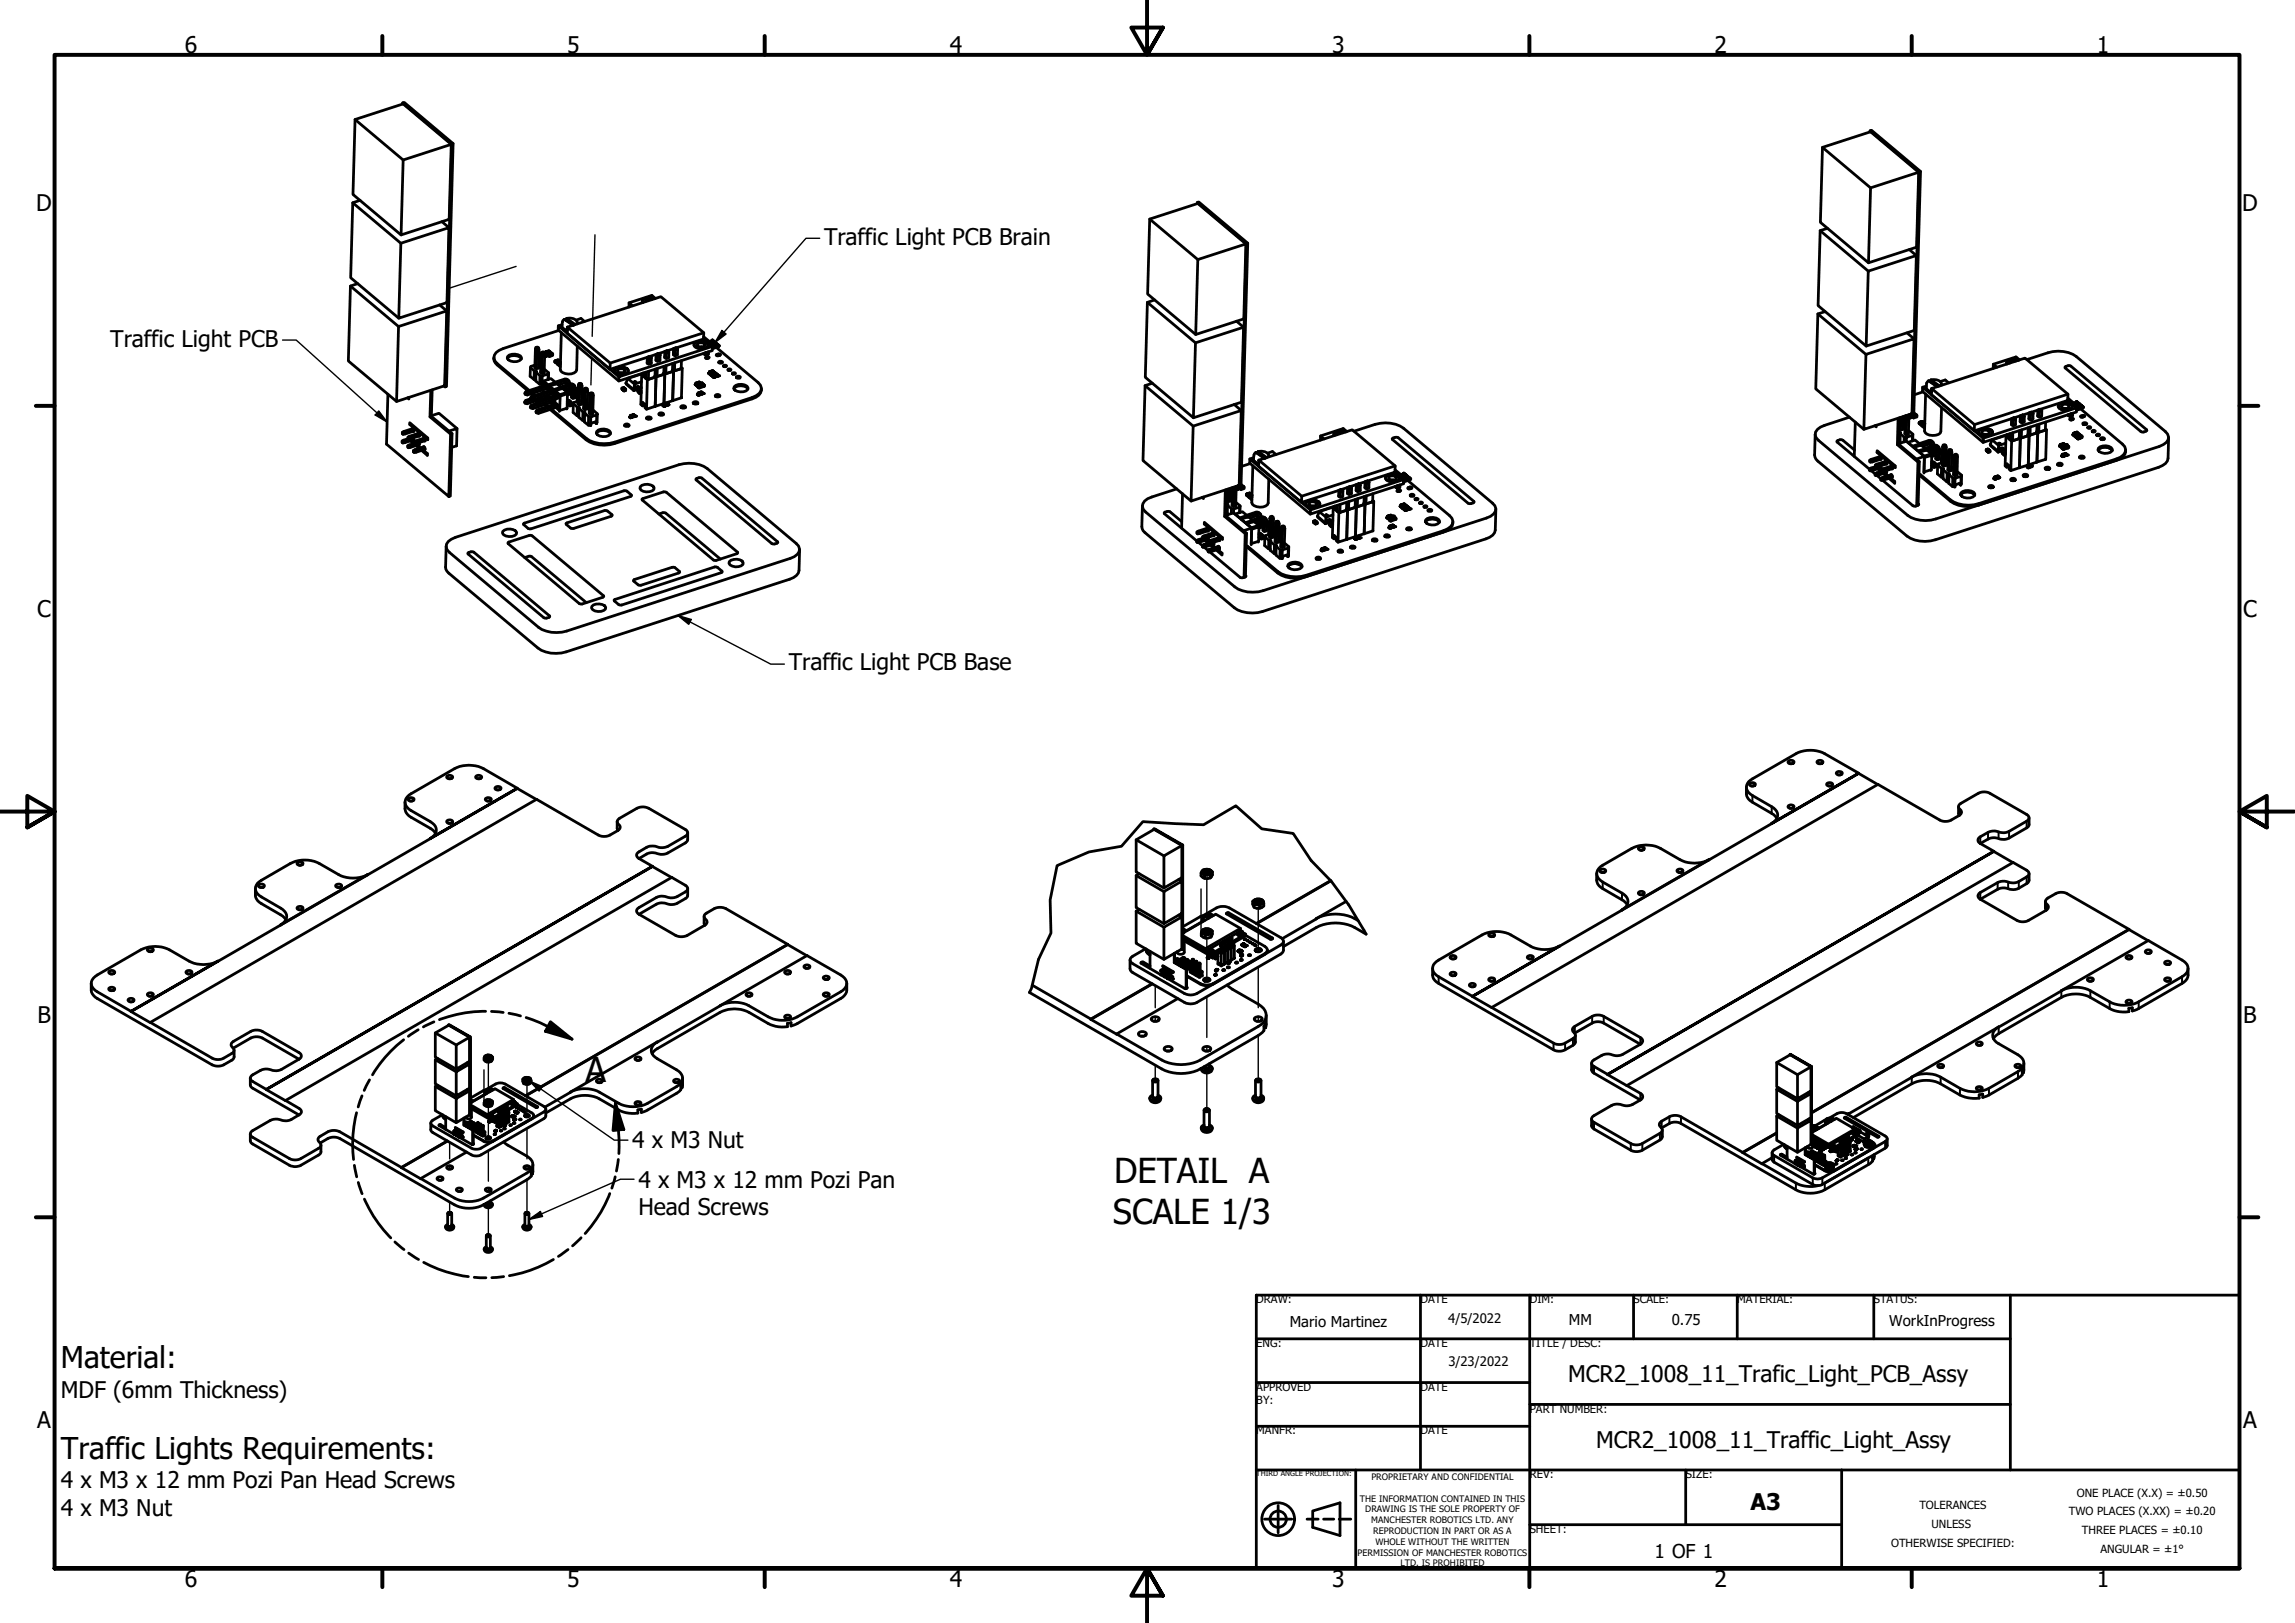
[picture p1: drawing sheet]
<svg xmlns="http://www.w3.org/2000/svg" width="420mm" height="297mm" viewBox="0 0 420 297" stroke-linecap="round" stroke-linejoin="round" font-family="sans-serif">
<defs><g id="words">
<g font-size="6.3">
<text x="107.2" y="198">A</text>
<text x="204" y="216.5">DETAIL A</text>
<text x="203.8" y="224.1">SCALE 1/3</text>
</g>
<g font-size="5.5">
<text x="11.2" y="250.4">Material:</text>
<text x="11.2" y="267">Traffic Lights Requirements:</text>
</g>
<g font-size="4.2">
<text x="33.9" y="9.6">6</text>
<text x="103.9" y="9.6">5</text>
<text x="173.9" y="9.6">4</text>
<text x="243.9" y="9.6">3</text>
<text x="313.9" y="9.6">2</text>
<text x="383.9" y="9.6">1</text>
<text x="6.6" y="38.7">D</text>
<text x="410.5" y="38.7">D</text>
<text x="150.9" y="44.8">Traffic Light PCB Brain</text>
<text x="20.2" y="63.4">Traffic Light PCB</text>
<text x="6.8" y="112.9">C</text>
<text x="410.7" y="112.9">C</text>
<text x="144.4" y="122.7">Traffic Light PCB Base</text>
<text x="6.8" y="187.2">B</text>
<text x="410.7" y="187.2">B</text>
<text x="115.8" y="210.2">4 x M3 Nut</text>
<text x="116.9" y="217.3">4 x M3 x 12 mm Pozi Pan</text>
<text x="116.9" y="222.4">Head Screws</text>
<text x="11.2" y="255.8">MDF (6mm Thickness)</text>
<text x="287.1" y="252.9">MCR2_1008_11_Trafic_Light_PCB_Assy</text>
<text x="6.8" y="261.4">A</text>
<text x="410.7" y="261.4">A</text>
<text x="292.2" y="265.1">MCR2_1008_11_Traffic_Light_Assy</text>
<text x="11.2" y="272.4">4 x M3 x 12 mm Pozi Pan Head Screws</text>
<text x="11.2" y="277.4">4 x M3 Nut</text>
<text x="320.5" y="276.3">A3</text>
<text x="33.9" y="290.5">6</text>
<text x="103.9" y="290.5">5</text>
<text x="173.9" y="290.5">4</text>
<text x="243.9" y="290.5">3</text>
<text x="313.9" y="290.5">2</text>
<text x="383.9" y="290.5">1</text>
</g>
<text font-size="3.5" x="302.9" y="285.1">1 OF 1</text>
<g font-size="2.7">
<text x="236.1" y="242.8">Mario Martinez</text>
<text x="287.2" y="242.5">MM</text>
<text x="306" y="242.5">0.75</text>
<text x="345.9" y="242.6">WorkInProgress</text>
</g>
<g font-size="2.4">
<text x="265.1" y="242.2">4/5/2022</text>
<text x="265.2" y="250">3/23/2022</text>
</g>
<g font-size="2.1">
<text x="230" y="238.5">DRAW:</text>
<text x="260.1" y="238.5">DATE</text>
<text x="280.1" y="238.5">DIM:</text>
<text x="299.1" y="238.6">SCALE:</text>
<text x="318.1" y="238.5">MATERIAL:</text>
<text x="343" y="238.6">STATUS:</text>
<text x="230" y="246.6">ENG:</text>
<text x="260.1" y="246.5">DATE</text>
<text x="280.1" y="246.6">TITLE / DESC:</text>
<text x="230" y="254.6">APPROVED</text>
<text x="230" y="257">BY:</text>
<text x="260.1" y="254.5">DATE</text>
<text x="230" y="262.5">MANFR:</text>
<text x="260.1" y="262.5">DATE</text>
<text x="280.1" y="258.5">PART NUMBER:</text>
<text x="280.1" y="270.5">REV:</text>
<text x="308.6" y="270.6">SIZE:</text>
<text x="380.2" y="273.9">ONE PLACE (X.X) = ±0.50</text>
<text x="280.1" y="280.6">SHEET:</text>
<text x="351.4" y="276.2">TOLERANCES</text>
<text x="353.6" y="279.6">UNLESS</text>
<text x="378.8" y="277.3">TWO PLACES (X.XX) = ±0.20</text>
<text x="381.1" y="280.8">THREE PLACES = ±0.10</text>
<text x="346.2" y="283.1">OTHERWISE SPECIFIED:</text>
<text x="384.6" y="284.2">ANGULAR = ±1°</text>
</g>
<g font-size="1.6">
<text x="248.9" y="274.8">THE INFORMATION CONTAINED IN THIS</text>
<text x="251.1" y="270.9">PROPRIETARY AND CONFIDENTIAL</text>
<text x="249.9" y="276.8">DRAWING IS THE SOLE PROPERTY OF</text>
<text x="251" y="278.8">MANCHESTER ROBOTICS LTD. ANY</text>
<text x="251.4" y="280.8">REPRODUCTION IN PART OR AS A</text>
<text x="248.5" y="284.7">PERMISSION OF MANCHESTER ROBOTICS</text>
<text x="251.8" y="282.7">WHOLE WITHOUT THE WRITTEN</text>
<text x="256.4" y="286.7">LTD. IS PROHIBITED</text>
</g>
<text font-size="1.4" x="230" y="270.1">THIRD ANGLE PROJECTION:</text>
</g></defs>
<!-- layer: Tweak Trail (ANSI) -->
<g fill="none" stroke="#000" stroke-width=".25">
<path d="M94.5 48.8l-12.3 4M108.9 43l-.5 18.6M108.3 65.5l-.1 4.9M219.9 162.7v8M220.9 171.7v7.9M220.9 160.8v6.8M230.4 166.3v7.9M230.4 177v7.4M88.6 195.8v6M89.4 194.4v5.1M96.5 198.5v5.9M211.5 180.4v4"/>
<path d="M211.5 186v1M211.5 195v2.7M220.9 182.4v7.5M220.9 191.4v1M220.9 195v8.1M230.4 186v1M230.4 189.5v8.2M82.3 209.1v3M82.3 213.3v.7M82.3 220v2M89.4 202.6v5.9M89.4 210.6v5.6"/>
<path d="M89.4 217.3v.8M89.4 220v6.1M96.5 206.5v5.6M96.5 213.3v.7M96.5 215.9v6.1"/>
</g>
<!-- layer: Visible (ANSI) -->
<g fill="none" stroke="#000" stroke-width=".51">
<path d="M73.7 18.8v.2M64.6 37.1l8.8 7.4M65 21.9l8.8 7.4M65.9 36.7l-1.3 .4-.4 13.7 8.8 7.4M73.8 29.3l8.8-2.9-.4 13.7-8.8 2.9zM82.6 26.4l-8.8-7.4-8.8 2.9-.4 13.7 8.8 7.4M83 26.3l-9-7.6-.3 .1 9 7.6M219.2 37v.3M333.7 27l8.8 7.4M342.4 23.9v.3M342.5 34.4l8.8-2.9-.4 13.7-8.8 2.9zM351.3 31.5l-8.8-7.4-8.8 2.9-.4 13.7 8.8 7.4"/>
<path d="M351.6 31.4l-9-7.6-.2 .1 8.9 7.6M64.2 52.4l8.8 7.4M65.5 51.9l-1.3 .5-.4 13.7 8.8 7.4M73 59.8l8.8-2.9-.4 13.7-8.8 2.9zM73.4 44.5l8.8-2.8-.4 13.7-8.8 2.8zM80.5 55.8l1.3 1.1M80.9 40.6l1.3 1.1M102.9 59.4l-.7 .2M103.7 58.6l.1-.3 1.5 1.1M103.7 58.6l1.2 .9M103.7 58.6h-.1M103.7 58.3a1.56 1.56 0 0 1 2 .7v.3"/>
<path d="M103.9 59.9l7.8 6.5v1.2l-7.9-6.6 .1-1.1 17.1-5.6 7.8 6.6v1.1l-5 1.7M104.9 59.5l-1.6-1.1a1.33 1.33 0 0 0-.3 1.6l.3 .3 .5 .1M105.5 58.6l.9-.3 .6 .5M115.8 56l-.6-.6-.1 .8M119.3 54.8a.76 .76 0 0 0-1.1 .4M119.8 54.7a1.79 1.79 0 0 0-2.2 .4v.3M120 54.6l-.7-.5-4.1 1.3M210.1 55.3l8.8 7.4M210.5 40.1l8.8 7.4M211.4 54.9l-1.3 .4-.4 13.8 8.8 7.4M219.3 47.5l8.8-2.9-.4 13.8-8.8 2.8zM226.4 58.8l1.3 1.1"/>
<path d="M228.1 44.6l-8.8-7.4-8.8 2.9-.4 13.7 8.8 7.4M228.4 44.5l-8.9-7.5h-.3l9 7.6M332.8 57.5l8.8 7.4M333.2 42.2l8.8 7.4M334.1 57l-1.3 .5-.4 13.7 8.8 7.4M334.6 41.8l-1.4 .4-.4 13.7 8.9 7.4M342 49.6l8.8-2.8-.3 13.7-8.8 2.8zM349.5 45.7l1.3 1.1M71 72.1l-.2 9.2 11.4 9.6 .2-.1 .4-11.4h-.3l-.3 11.5M73.8 79.2v.3l.4-.1M74.8 72.7v.3l-.2-.2M75 77.4l3.3 2.8v.3l-3.3-2.8z"/>
<path d="M75.4 78.5l.1-.1 .2 .1 .1 .5h-.2M75.6 78.4l-1.9 .7 .1 .4M75.8 78.7l-1.6 .5h-.4l-.1-.1M75.8 78.9l-1.6 .5v-.2M76.5 79.3l.1-.1 .2 .5v.2l-.2-.1M76.7 79.3l-2 .7 .1 .4M76.8 79.5l-1.6 .5-.4 .1-.1-.1M76.8 79.8l-1.6 .5v-.3M78.9 71.4l-.2 4.9M79 76.1l1.4-.5 3.3 2.8M79.1 71.4l-.1 4.8M81.3 70.6l.2 .2 .2-.1 1.3-44.4-.3 .1-1.2 44.4"/>
<path d="M82.2 78.9l1.5-.5-.1 3.2-.9 .3M82.8 79.4l-3.8-3.2-.3 .1 3.8 3.1M90.4 65.4a1.4 1.4 0 0 0 .6 1.4l5.7 4.8M92.9 65.6a1.77 1.77 0 0 1 2.6 .1M92.9 65.3a1.78 1.78 0 0 1 2.6 .1 1.09 1.09 0 0 1-1.5 .8l-.9-.3-.2-.3zM96.1 73.6v.2l.4 .1M96.1 72l.1 .2 .3 .1M96.2 73.3l-.1 .3v.2M96.3 71.7l3.5-1.2 .3 .2v.4l-3.6 1.2v-.4l-.3 .1M96.3 71.7l-.2 .3 .1 .2M97.1 74.4v.2l.4 .2M97.1 67.3l-.1 1.6 .8 .6h.3"/>
<path d="M97.1 72.8l.1 .3 .4 .1-1.1 .3-.3-.2 .9-.3M97.3 74.2l-.2 .2 .1 .3M97.3 72.1l.4 .3M97.3 72.5l3.6-1.1 .2 .2v.4l-3.5 1.2v-.4l-.4 .1M97.3 72.5l-.2 .3 .1 .3M97.5 72l.4 .3M97.8 67.9v1.6M97.9 66.8l-.7 .3-.1 .2 .7 .6h.4l-.1 .2 .7 .6 .5 .1M98 63.9l.3 .2-.1 3.4M98.1 63.6l.3-.1 .2 .2-.3 .1zM98.1 63.6l-.1 .3M98.1 75.3l.1 .3 .4 .1"/>
<path d="M98.1 68.1v1.6l.7 .6 .4 .1 .1-.4 .1-.1M98.2 73.7v.2l.4 .1M98.2 73.9l-.9 .3 .2 .2 1.1-.4M98.3 63.8v.3l.4-.1-.1 3.4-.4 .1-.3-.2 .1-3.4M98.3 75l3.6-1.1 .2 .2v.4l-3.5 1.2v-.5l-.4 .2M98.3 75l-.2 .3 .1 .3M98.4 73.4l3.5-1.1 .3 .2-.1 .4-3.5 1.1v-.4l-.3 .2M98.4 73.4l-.2 .3 .1 .2M98.6 63.7l.1 .3M98.6 66.7l.4 .3M98.7 73.2v.1M98.8 68.7v1.6"/>
<path d="M98.9 73.1l.1 .1M99.1 64.8l.2 .2-.1 3.4M99.1 64.5l.3-.1 .2 .1-.3 .1zM99.1 64.5v.3M99.3 64.6v.4l.4-.1-.1 3.3-.4 .2-.2-.3 .1-3.3M99.4 71.4v.5M99.4 70.7l.1-1 .9 .7 .1 .6 .1-.3 .8 .6 .1 .5 .1-.3 .9 .7-.1 3.1M99.4 70h-.1M99.5 70.2l.1 .3zM99.5 70.2h.2v.2l-.1 .1M99.5 69.7l1.4-.4 .8 .7M99.6 67.6l.8 .6"/>
<path d="M99.6 64.5l.1 .4M99.7 65.3h.1M99.7 74.1l.4 .3M99.8 64.8h-.1M99.8 64.8h.1M99.8 64.8l.1 .1M99.9 64.4l.1 .1v.3l-.1-.1v-.3l.6-.2 .1 .1-.6 .2 .4 .3v.3l-.4-.3v-.3l.6-.2 .4 .4-.6 .1 .2 .2v.3l-.2-.2v-.3l.6-.1 .2 .1M99.9 74l.5 .4M99.9 64.9l-.2 .1M99.9 64.9l.2 .1M100 72.4v.4l-3.5 1.1v-.4l-.4 .1M100 65.2l-.2 .1"/>
<path d="M100 65h.1M100.1 65.2h-.1M100.1 70.7l-3.6 1.2-.2-.2M100.1 65.1v.1M100.1 72.8l-.1 .1M100.3 72.3v.5M100.3 69.5l.1-1.1-1.1 .4-.1 1.6M100.4 68.4v-.2v1.2M100.5 70.9v.1M100.5 71.1l-.2-.2v.7M100.5 71.1h.1v.3zM100.5 71.1h.3v.2l-.2 .1"/>
<path d="M100.6 65l.6-.2v.3l-.6 .2M100.6 72.2v.5M100.6 71.4v.1M100.6 70.7l1.4-.5 .7 .7M101 73.8l.1 .2zM101 73.8h.2v.2h-.1M101.1 73.2l-.1 .4-3.5 1.2v-.4l-.3 .1M101.1 71.6l-3.5 1.2-.3-.3M101.3 73.9l.2 .1M101.3 73.2v.7M101.5 71.8h.1M101.6 72l-.2-.2-.1 .6"/>
<path d="M101.6 72v.2zM101.6 71.9l.2 .1v.2h-.1M101.6 66.3l.3 .1M101.6 73.8l-.3 .1M101.6 73.1v.9M101.6 71.5l1.4-.4 .8 .7M101.6 72.2v.2M101.7 70.3v-.3l-1.3 .4M101.7 66l-.1 .1v.2M101.7 66l.2 .1v.2M101.8 70.3l2.1-.7 .3 .2 .1 .5M101.9 66.3v.1"/>
<path d="M102 65.9h.1M102 65.9l-.3 .1M102 65.9l.2 .1v.3M102 66.6l.2 .2M102 66.6h.1M102 74.6l.1 .3zM102.1 74.6h.2v.3h-.1M102.1 74.1l-3.5 1.1-.3-.2M102.2 72.5l-3.6 1.1-.2-.2M102.2 66.8h.1M102.2 66.4l-.2 .2M102.2 66.3h.1"/>
<path d="M102.2 66.3l-.3 .1M102.2 66.4h.1M102.2 65.9l.2 .1M102.2 65.9h-.2M102.2 66.4l.2 .1v.2M102.3 60.5l-10.2 3.3a1.74 1.74 0 0 0-1.5 2.2l.4 .5 5.9 5M102.3 66.2l-.1 .1M102.4 66.2h-.1M102.4 66v.2M102.4 66.7l-.2 .1M102.4 66.3l.2 .1M102.4 66.3l-.2 .1"/>
<path d="M102.4 66.8v.2M102.5 67l.1 .1M102.5 67h.1M102.6 72.5l1.3-.4-.1 2.6M102.6 66.7l-.1 .1M102.6 66.7h-.2M102.6 66.2l-.2 .1M102.6 66.2h.1M102.8 71.1l-.1-.2-1.3 .4M102.8 60.9l-.2 6.7a1.55 1.55 0 0 0 2 .8l.9-.4 .1-.3 .1-4.4M102.8 71.1l2.2-.7 .2 .2 .1 .5M103 60l.5 .4 .3 .2"/>
<path d="M103.6 71.2v.4M103.6 70v.5M103.8 74.9v-.2l-1.3 .4M103.8 73.5h.6l.2 .1 .1 .6M103.9 73.2h.2l.4 .3M103.9 71.1l-.1 .5M103.9 72.1l-.1-.3-1.3 .4M103.9 70.4l-.1-.4h-.2l-1.4 .4M104 73.9h.2l.1 .4M104 73.9h-.2M104.1 74.1l.2 .2M104.1 73.9v.2"/>
<path d="M104.1 69.7l-.5-.4-2 .6M104.3 71l-.1 .5M104.6 72.1v.6l.2 .2M104.7 70.9l-.1 .5M104.7 74v.2l-.3 .1M104.9 72v.9M104.9 71.3l-.1-.4h-.2l-1.3 .4M105 73.9l-.1 1.6 .7 .6h.4M105.2 70.5l-.6-.3-1.9 .6M105.3 72.7v.1l-.4 .1M105.3 71.9v.9M105.7 74.5l-.1 1.6"/>
<path d="M105.7 71.7l-.1 1.8M105.8 73.4l-.7 .3-.1 .2 .7 .6 .4 .1-.1 .2 .7 .6h.4l-.1 .2 .8 .6 .4 .1M105.9 71.3l-2 .6M105.9 71.8l-2 .5M105.9 71.1h-.5l-1.7 .6M105.9 70.5l.3 .2-.2 3.4M106 70.2l.3-.1 .2 .2-.3 .1zM106 70.2l-.1 .3M106 74.8v1.6l.7 .5 .3 .1M106.2 70.4v.3l.4-.1-.2 3.4-.4 .1-.2-.2 .1-3.4M106.5 73.4l.4 .2M106.5 70.3l.1 .3"/>
<path d="M106.7 75.4v1.5M106.9 71.4l.3 .2-.1 3.4M107 71.1l.3-.1 .2 .1-.3 .2zM107 71.1l-.1 .3M107 75.6v1.6l.7 .6 .4 .1 .1-.4 1-.4v.4M107.2 71.3v.3l.4-.1-.1 3.4-.4 .1-.3-.2 .1-3.4M107.5 74.2l.4 .3M107.5 71.1l.1 .4M107.8 76.2l-.1 1.6M107.9 72.3l.3 .2-.1 3.3M108.1 72l.3-.1 .1 .1-.3 .1zM108.1 72l-.2 .3"/>
<path d="M108.2 72.1v.4l.4-.1-.1 3.3-.4 .1-.2-.2v-3.3M108.4 77.4h-.1M108.5 75.1l.8 .6M108.5 72l.1 .4M108.9 77.3l.3 .2M109.2 79.3a1.77 1.77 0 0 1 2.6 .1M109.2 77.5l.1-1.6-1.1 .4-.1 1.6M109.2 79a1.74 1.74 0 0 1 2.6 .1 1.1 1.1 0 0 1-1.5 .8l-.9-.3-.2-.3zM109.3 75.9v-.2v1.6l-.1 .2M112.5 67.6a1.76 1.76 0 0 1 2.5 .2 1.09 1.09 0 0 1-1.4 .8l-1-.4-.2-.3zM113.2 67.6a.92 .92 0 0 1 1.3 .3 .91 .91 0 0 1-1.5-.1zM113.3 69l17.1-5.6v.8l-17.1 5.5z"/>
<path d="M113.3 69l-11.1-9.4v.8l11.1 9.3M113.5 68.2h.5M113.9 71.2l.1 .1M113.9 71.2h.1M113.9 71h.4M113.9 71v.2M114 71.3h.1M114 71.3l.1 .1M114.3 71l-.3 .1v.2M114.3 71l.1 .1M114.4 77.9l.6 .1 .2-.1-.3-.3h-.4l-.2 .2 .1 .1h.5l.2 .1M114.4 71.1l-.2 .1-.1 .2"/>
<path d="M114.4 71.1l.2 .1M114.5 71.2l.1 .1M114.6 71.3l-.1 .2h-.2l-.2-.1M114.6 70.1l.1 .2 1.3 1.2M114.6 70.1l1.4 1.2M114.9 69.3l1.3 1M115.4 76.2l.1-.2 .2 .2v.2h-.1M115.4 76l.2 .2v.2M115.4 76.5h.1M115.6 76.4l-.2-.3-.1 .2 .1 .2M115.6 76.4l-.2 .1M115.7 76.1h.1"/>
<path d="M115.7 76l-.1 .1M115.7 76h.1M115.7 76v.1M115.8 76h.1M115.9 76h-.1M115.9 76.1h.1M115.9 76h.1M116 76h.1M116 71.3v.2M116.2 69.9l.3 .1h-.4zM116.2 76l-.1 .1v.2l.1-.1v-.2l-.2-.2-.1 .1 .2 .2-.4 .1v.2l.4-.1v-.2l-.2-.2-.4 .1 .2 .2h-.1M116.2 76.1h.1"/>
<path d="M116.2 76.1h.2M116.4 76.2h-.2M116.4 76.1v.1M116.4 70.8l.4-.1 .6 .9M116.4 70.8l.7 1.1 .3-.1M116.4 70.8l.1 .3M116.5 71.1l.6 1M116.5 71.2l-.5 .1M116.6 71.3l-.6 .2M117.1 71.9v.2l.3-.1M117.4 71l-.3 .1M117.4 70.9l-.3 .1"/>
<path d="M117.4 69.9l-1.2 .4-.2 1M117.6 74.3v-.7l.5 .4v.6l.3 .3M117.7 68.4l-2.8 .9-.3 .8M117.7 68.6h-.2M117.8 68.9l-.3-.3-.2 5.4 .3 .3 .5-.2M117.8 68.2v.7l-.1-.6M117.8 68.9l.4 .3M118.2 69.2l.3 .3M118.4 76.6l.3 .2 .5-.2v-.2l-.3-.1h-.4l-.2 .2 .1 .1 .5-.1 .2 .2M118.5 66.4l.1 .2h.3h.2l.1-.2M118.5 66.5v-1.1l-6.8 2.2M118.5 69.5l1.6-.5-.1 5.4-1.6 .5z"/>
<path d="M118.7 68v1.4l-.5-.2v-1.1M118.9 65.4l-.2-.1-.2 .1 .3 .2v1M118.9 65.2l.4 .3zM118.9 65.2l-.2 .1M119 65.2l1.1-.3v1.1M119 65.3l-.1 .1-.1 .2 .5-.1-.1 1M119.9 68.8l.2 .2M120 67.5l-.1 1.5-1.2 .4M120.1 65.9v.1l.3 .1h.3l.1-.2M120.1 69l1.6-.5-.1 5.4-1.6 .5zM120.3 67.4v1.5l-.4-.1M120.4 64.9l-.1-.1-.2 .1 .3 .2v1"/>
<path d="M120.5 64.7l.4 .3zM120.5 64.7l-.2 .1M120.6 64.7l1.1-.3v1M120.6 64.8l-.2 .1v.2l.5-.1-.1 1M120.7 75.9l.6 .1 .2-.2-.1-.1-.3-.1h-.3l-.2 .1 .1 .2 .2-.1 .5 .1M121.3 74.2l.1 .1M121.4 74.3l.1 .1M121.4 74.2l.1-.2 .2 .3M121.4 74.2h.1M121.5 74l.2 .1v.2M121.5 74.1l.1-.2 .2 .2v.2h-.1M121.5 74.4h.1"/>
<path d="M121.5 68.3l.2 .2M121.6 67l-.1 1.5-1.2 .4M121.7 65.3l.1 .2 .2 .1 .3-.1 .1-.1M121.7 68.5l1.6-.6-.2 5.4-1.5 .6zM121.7 74.3h.1M121.7 74.3l-.2 .1M121.7 74h.1M121.8 74h.1M121.8 73.9l-.1 .1M121.8 73.9v.1M121.9 74h.1M121.9 73.9h.1"/>
<path d="M121.9 64.2l1.4-.4v1.1M122 74h.1M121.9 66.9v1.5l-.4-.2M122 73.9h-.1M122 73.9h.1M122 64.4l-.1-.2-.2 .1 .3 .3v1M122.1 73.9h.1M122.1 64.2l.3 .2zM122.2 64.3l-.2 .1v.2l.4-.2v1.1M122.3 74h.1M122.3 73.9l-.1 .3 .1-.3-.3-.1 .2 .2-.4 .1v.2l.4-.1v-.2l-.2-.2-.4 .1 .2 .2h-.1M122.3 74l.2 .1h-.2"/>
<path d="M123.1 67.8l.2 .1M123.1 66.5v1.5l-1.2 .4M123.3 64.8v.2l.3 .1 .3-.1 .1-.1M123.3 67.9l1.6-.5-.1 5.4-1.7 .5zM123.5 66.4v1.5l-.4-.2M123.6 63.8l-.1-.1-.2 .1 .3 .3v1M123.7 63.7l.4 .2zM123.7 63.7h-.2M123.8 63.8h-.2v.3l.5-.2-.1 1M124.7 74.6l.6 .1 .2-.2v-.2l-.3-.1-.6 .2 .1 .2 .2-.1 .6 .1M124.7 67.3l.2 .1M124.8 66l-.1 1.5-1.2 .4"/>
<path d="M127 73.9h.6l.2-.1-.1-.2-.3-.1-.5 .2 .1 .2 .5-.1 .2 .1M127.1 62.9a1.76 1.76 0 0 1 2.5 .2 1.1 1.1 0 0 1-1.4 .7l-.9-.3-.3-.3zM127.3 70.4h.1M127.3 70.4l.3 .1M127.4 70.1l.2 .2v.2M127.4 70.3v-.2h.1l.2 .1-.1 .3M127.4 70.2l-.1 .2M127.4 70.2l.2 .3M127.4 70.2h.1M127.6 70.1h.1M127.7 70.1v.1M127.7 70.1h.1"/>
<path d="M127.7 70.2h.1M127.7 70.6h.1l.3 .2M127.8 70.1h.1M127.8 70.7l.1 .1M127.8 70.7v.2M127.8 62.9a.96 .96 0 0 1 1.3 .3 .91 .91 0 0 1-1.5-.1zM127.8 70.9h.1M127.8 72.1l.1-.2 .2 .1v.3h-.1M127.8 70l.1 .1M127.8 71.9l.2 .2v.2M127.8 72l-.1 .2 .3 .1M127.8 72l.2 .1"/>
<path d="M127.8 70.1h-.1M127.9 70.1h.1M127.8 70.6l.3 .2v.2l.7-.3v-.1l-.7 .2M127.9 70.3l-.1 .3M127.9 70l-.1 .1M127.9 70.3l.6-.2 .3 .2v.3l-.7 .2M127.9 70.3h.1M127.9 70l.1 .1M127.9 70h.1M128 70h.1M128 70.1h.1M128 70.8h.1v.2h-.1z"/>
<path d="M128 70.8v.2M128 72.1h.1M128 72.1v.2M128 70v.1M128.1 72h.1M128.1 71.9h-.1M128.1 71.9h.1M128.1 71.9v.1M128.1 63.5h.4M128.2 71.9h.1M128.2 70.1l-.1 .1-.2-.3-.4 .2 .2 .1-.1 .1M128.2 70.2l-.2-.3h-.1l.2 .2-.4 .1v.2h.2"/>
<path d="M128.2 70.1l.1 .1M128.3 71.9h-.1M128.3 71.9h.1M128.3 71.8h.1M128.3 71.8l.1 .1M128.4 71.9h.1M128.4 71.8h.1M128.5 63.5h.1M128.6 71.9h-.1v.2h.1v-.2l-.3-.2 .2 .2-.4 .1v.3l.4-.2v-.2l-.2-.2-.4 .2 .2 .1-.1 .1M128.6 72h.1M128.6 71.9l.2 .1-.2 .1M128.8 62l1.6 1.4"/>
<path d="M128.8 70.4l.2 .1v.2h-.2v-.1l.2-.1M128.8 70.3l-.6 .2-.1 .3-.3-.2M128.8 61.6l1.1 .9M128.8 60.9l-17.1 5.5M129.1 65.5a.54 .54 0 0 1 .8-.1 .54 .54 0 0 1-.8 .1zM129.2 64.5l-.3 .2M129.3 64.5l-.3 .3M129.4 64.5l-.1 .2-.4 .1v-.1v.1M129.5 64.5l-.1 .3-.3 .1M129.6 64.4v.4l-.4 .2-.1-.1 .1 .1M129.7 65.6h-.4M129.7 64.4l-.1 .5-.4 .2"/>
<path d="M129.7 68.3h.1M129.7 68.3l.3 .1M129.9 68l.2 .2-.1 .2M129.9 68.2l.1-.2 .2 .2-.2 .2M129.9 68.1l.1 .3M129.9 68.1l-.2 .2M129.9 68.1h.1M130 68.4h.1M130.1 68.2l.5-.2-.2-.1 .1-.1 .2 .2v.2M130.1 68h.1M130.1 62.7h.1M130.1 68v.1"/>
<path d="M130.1 68l.1 .1M130.1 68.6l.2 .2M130.1 68.6h.1M130.2 68.1h.1M130.2 68h.1M130.2 68v.1M130.3 68h.1M130.2 68.5l.2-.2 .2 .2v.2h-.2M130.2 68.4l-.1 .2M130.2 68.4h.1M130.3 68.4l.1 .3M130.3 68.8h.1"/>
<path d="M130.3 68h-.1M130.4 68h.1M130.4 67.9v.1M130.4 62.2l.2 .2zM130.4 62.2l-.9 .4M130.4 62.9h.1M130.4 67.9h.1M130.5 68h.1M130.4 68.7l-.1 .1M130.5 68.4h.1M130.5 68.9l.3 .2M130.5 68.9h.1"/>
<path d="M130.5 68.3v.1M130.5 62.4l-.8 .4M130.6 68.3h.1M130.6 68.4h.1M130.6 68.8l.1-.2 .2 .2v.2l-.1 .1M130.6 68.7l-.1 .2M130.6 62.5l.3 .1zM130.6 63.1v.1M130.6 68.7h.1M130.6 62.4v.2l-.8 .3M130.6 62.4l-.9 .4M130.7 68.3h.1"/>
<path d="M130.6 68.7l.2 .2M130.7 68.4h.1M130.7 68l-.1 .2v-.2l-.2-.1-.4 .1 .2 .2v.2l.3 .1-.1 .2M130.7 68.6l.4-.1 .2 .2v.2l-.4 .1v-.2zM130.8 68.3h.1M130.8 68.9h.1M130.8 68.9v.2M130.8 62.6l-.9 .4M130.8 68.7h.1M130.8 68.7h.2M130.9 68.7h.1M130.9 62.6l-.1 .2-.8 .2"/>
<path d="M130.9 62.7l.2 .1zM130.9 63.4h.1M130.9 62.7l-.9 .4M130.9 72.4l.6-.2 .3 .3-.5 .2zM131 72.5h.5l.2 .1M131 68.6h.1M131.1 68.6h.1M131.1 68.7h.1M131.1 68.5l-.2-.4-.2 .1 .2 .2-.3 .1v.2l.2 .1v.3M131.1 68.4h.1M131.1 62.8l-.9 .4M131.1 63.6l7.7 6.4a1.35 1.35 0 0 1 .6 1.3 1.35 1.35 0 0 1-1 1.1l-25.9 8.5a5.9 5.9 0 0 1-5.2-.7l-6.4-5.3"/>
<path d="M131.2 68.6h.1M131.1 62.8l-.1 .2-.7 .3M131.2 68.6h-.1M131.2 62.9l-.9 .4M131.2 64.9l.6-.1 .1 .1a.58 .58 0 0 1-.8 .1zM131.2 68.5l-.1-.2-.2 .2-.2-.3-.3 .1 .2 .2h-.1M131.2 68.5l.2 .1v.2l-.1 .1v-.2l.1-.1M131.2 68.5h-.1l.2 .2-.5 .1M131.3 63.1l-.9 .3M131.4 63l-.2-.1 .2 .1-.1 .2-.9 .3 1-.4M131.4 63.1l.3 .2zM131.4 68.7v.1"/>
<path d="M131.4 68.8h.1M131.4 68.7l.2 .1h-.1M131.6 66.2l.5-.1 .2 .2-.4 .2-.3-.1zM131.6 63.3l-1.2 .5M131.6 66.4h.6M131.7 63.3l-.1 .2-1.2 .3M131.8 65l-.5 .1M132.4 66.9l.2-.1 .4 .2-.3 .1zM132.5 67.1h.4M133.3 67.6l.1-.1 .4 .2-.3 .1zM133.4 67.8h.3M134.1 68.3l.4-.1 .2 .1-.4 .2z"/>
<path d="M134.2 68.5h.3M134.3 71.1a1.75 1.75 0 0 1 2.6 .1M134.4 70.8a1.76 1.76 0 0 1 2.5 .2 1.07 1.07 0 0 1-1.4 .7l-1-.3-.2-.3zM134.8 69l.2-.2 .6 .2-.2 .2h-.3l-.2-.1zM134.9 69.2h.5M139.4 71.1a1.85 1.85 0 0 1-1.7 1.9l-25.2 8.2a6 6 0 0 1-5.2-.7l-6.6-5.5M209.6 70.6l8.8 7.4M211 70.1l-1.4 .5-.3 13.7 8.8 7.4M218.4 78l8.8-2.9-.3 13.7-8.8 2.9zM218.9 62.7l8.8-2.8-.4 13.7-8.8 2.9zM226 74l1.2 1.1M245.9 79.2a.76 .76 0 0 0-1.1 .4"/>
<path d="M246.4 79a1.78 1.78 0 0 0-2.2 .4v.3M246.6 79l-.7-.6-4.1 1.4M247.9 78.9l3.9-1.2a6.1 6.1 0 0 1 5.1 .7l16.3 13.7a1.33 1.33 0 0 1 .6 1.3 1.33 1.33 0 0 1-.9 1.1l-41.7 13.6a5.9 5.9 0 0 1-5.1-.7l-16.4-13.7a1.37 1.37 0 0 1-.5-1.3 1.37 1.37 0 0 1 .9-1.1l5.3-1.8M332.3 79.5l-.1 3.8 .3 .7 16.6 14.1a6 6 0 0 0 5.2 .7l40.9-13.3a2.1 2.1 0 0 0 1.7-1.6l.1-3.8M339.7 77.2l-.2 6.4M341.6 64.9l8.8-2.9-.4 13.7-8.8 2.9zM343.5 77.8v.3l-.3-.2M347.5 76.5l-.1 4.9M347.7 79.1l.3 .1-.1 .2 .7 .6h.4M347.7 76.5l-.1 4.8M347.9 79.4v1.6l.1 .1M348 76.4l-.1 2.3"/>
<path d="M348.4 78l.3 .2M348.4 76.2l-.1 2.4-.4 .1-.2-.2M348.6 80v.9M348.9 76.1l.2 .1-.1 3.4M349.1 76v.2l.4-.1-.1 3.4-.4 .1-.3-.2 .1-3.3M349.1 60.9l1.3 1.1M349.4 78.9l.8 .6M349.4 75.9l.1 .2M349.5 76.5v.1M349.5 76.6h.1M349.5 76v.1M349.5 76h.1"/>
<path d="M349.5 76l.2 .2M349.7 76.2l.1 .3-.3 .1M349.7 76.2h-.2M349.8 75.8l.4 .3v.3l-.4-.4v-.2v.2l-.2-.2M349.9 75.8l.2 .1 .3-.1 1.2-44.4-.3 .1-1.2 44.4M350.1 79.7l.1-.2v1.2M350.4 76.2l.5-.2v.3l-.6 .2M350.4 75.6l.4 .3-.6 .2 .2 .1-.1 .3-.1-.4 .6-.2 .1 .1M351.3 77.5l.2 .1M351.5 77.2l-.2 .3M351.5 77.2l.2 .4M351.7 77.6l-.2 .1"/>
<path d="M351.8 77.2l.3 .1M351.8 77.2h.1M351.8 77.2h-.3M351.8 77.2l.2 .3M351.9 78h.1M352 77.6l-.2 .1 .1 .3M352 77.5l-.3 .1M352 77.6h.1M352 77.6l.1 .4M352 71.7l-1.5 .5M352.1 77.3l-.1 .2M352.1 78h-.1"/>
<path d="M352.2 77.5l.2 .2M352.2 77.5l-.2 .1M352.4 78l-.2 .1 .1 .3M352.4 77.9l-.3 .1M352.4 77.5h-.2M352.4 77.5h.1M352.5 72.1l-.2 6.8a1.87 1.87 0 0 0 2.9 .4l.3-4.7M352.7 70.7l-.7 .2M352.8 71.3l.4 .4 .4 .1M353.4 69.9h.1M353.4 69.9l.1-.4 1.6 1.1M353.4 69.9l1.3 .8"/>
<path d="M353.5 69.5a1.56 1.56 0 0 1 1.9 .7v.3M353.6 71.1l7.9 6.6-.1 1.2-7.8-6.7v-1.1l17.1-5.6 7.9 6.6v1.2l-5.1 1.6M354.6 70.8l-1.5-1.1-.4 .4v1.1l.9 .5M355.2 69.8l.9-.3 .7 .6M362.3 78.9a1.78 1.78 0 0 1 2.5 .1 1.1 1.1 0 0 1-1.4 .8l-1-.3-.2-.3zM362.9 78.9a.94 .94 0 0 1 1.4 .2 .9 .9 0 0 1-1.5 0zM363.3 79.5h.4M365.6 67.2l-.7-.5v.7M367.4 79.6l-2.7 .9-.3 .9M367.4 79.8l-.2 .1M367.6 79.5l-.1 .6-.1-.5M368.2 77.6l.4 .3 .3-.1 .1-.1"/>
<path d="M368.2 77.7l.1-1.1-6.9 2.3M368.5 79.2v1.5l-.5-.2v-1.1M368.6 76.6l-.1-.1-.2 .1 .3 .3-.1 1M368.7 76.5l.3 .2zM368.7 76.5h-.2M368.7 76.5l1.2-.4-.1 1.1M368.8 76.6h-.2v.3l.4-.2v1M369 66.1a.77 .77 0 0 0-1.1 .4M369.5 65.9a1.82 1.82 0 0 0-2.2 .4l.1 .3M369.7 78.8v1.5l-1.2 .4M369.7 65.9l-.6-.6-4.2 1.4M369.8 77.1l.1 .2 .3 .1 .3-.1 .1-.2"/>
<path d="M370.1 78.7v1.4l-.4-.1M370.2 76.1l-.1-.1-.2 .1 .3 .3-.1 1M370.3 75.9l.3 .3zM370.3 75.9l-.2 .1M370.3 76l1.2-.4-.1 1.1M370.4 76.1h-.2v.3l.4-.2v1M371.1 65.8l3.8-1.2a6 6 0 0 1 5.2 .6l16.3 13.8a1.35 1.35 0 0 1 .6 1.3 1.35 1.35 0 0 1-1 1.1l-.7 .3-40.9 13.3a6 6 0 0 1-5.2-.7l-16.3-13.7a1.35 1.35 0 0 1-.6-1.3 1.35 1.35 0 0 1 1-1.1l5.3-1.8M371.3 79.5l.2 .2M371.3 78.3v1.5l-1.2 .3M371.4 76.6l.1 .2 .3 .1 .3-.1 .1-.2M371.5 79.7l1.6-.5-.2 5.4-1.6 .5zM371.7 78.2v1.4l-.4-.1"/>
<path d="M371.8 75.6l-.1-.1-.2 .1 .3 .2-.1 1M371.9 75.4l.3 .3zM371.9 75.4l-.2 .1M371.9 75.4l1.2-.3-.1 1.1M372 75.5l-.2 .1v.2l.4-.1v1M372.9 79l.2 .2M372.9 77.8v1.4l-1.2 .4M373 76.1l.1 .1 .3 .1h.3l.1-.2M373.1 79.2l1.6-.5-.2 5.4-1.6 .5zM373.3 77.6v1.5l-.4-.1M373.4 75.1l-.1-.1-.2 .1 .3 .2-.1 1M373.5 74.9l.3 .3z"/>
<path d="M373.5 74.9l-.2 .1M373.6 75l-.2 .1v.2l.4-.1v1M374.5 78.5l.2 .2M374.5 77.2v1.5l-1.2 .4M376.9 74.1a1.76 1.76 0 0 1 2.5 .2 1.1 1.1 0 0 1-1.4 .8l-1-.4-.2-.3zM377.5 74.1a.94 .94 0 0 1 1.4 .3 .89 .89 0 0 1-1.5-.1zM377.9 74.7h.4M378 67.2a1.06 1.06 0 0 1 1.1-.2l13.9 11.8a1.02 1.02 0 0 1-1.1 .2zM378.2 74.7v.1M378.6 72.9l1 .9M378.6 73.3l1.6 1.3M378.6 72.1l-17.1 5.6"/>
<path d="M379 75.8l-.4 .1M379 76.6l.5-.1 .1 .2a.49 .49 0 0 1-.7 0zM379.1 75.7l-.1 .2-.3 .1M379.2 75.7l-.2 .3-.3 .1-.1-.2 .1 .2M379.3 75.7l-.1 .3-.3 .1M379.4 75.7v.3l-.4 .2-.1-.1 .1 .1M379.4 76.8l-.3 .1M379.5 75.6l-.1 .5-.4 .2M379.5 79.6l.1 .1h.2M379.5 79.5l.1-.2 .2 .4M379.5 79.5v.1M379.6 79.3l.2 .1v.3"/>
<path d="M379.6 79.4l.2-.2 .1 .2v.2l-.1 .1M379.8 79.4l.5-.1-.2-.2h.2l.1 .1v.2M379.9 73.9v.1M379.9 79.3h.1M380 79.3h.1M380 79.2v.1zM380 79.2h.1M380 79.7l.1-.1 .2 .1v.2l-.1 .1M380 79.7l-.1 .2 .1 .1M380 79.7h.1M380 80h.1M380 79.7l.2 .3"/>
<path d="M380.1 79.2h.1M380.1 79.3h.1M380.1 74.2h.1M380.1 73.5l.3 .1zM380.1 73.5l-.9 .4M380.2 80h-.2M380.2 80h.1M380.2 79.6h.1M380.3 79.6h-.1M380.3 79.6h.1M380.3 79.7h.1M380.3 73.6l-.9 .4"/>
<path d="M380.4 73.6v.2l-.9 .3M380.4 73.7l-.9 .4M380.4 73.7l.2 .1zM380.4 74.4h.1M380.4 79.5l.1 .1zM380.4 79.6h.1M380.4 79.2l-.1 .1v.2v-.2l-.2-.2-.3 .1 .1 .2v.2l.3 .2v.2M380.5 79.6h.1M380.5 79.9l.4-.2 .2 .2v.2l-.4 .1v-.2zM380.6 73.9l-.9 .3M380.6 79.9h.1M380.6 74.6h.1"/>
<path d="M380.6 73.8l-.1 .2-.7 .3M380.7 80h.1M380.7 73.9l.2 .1zM380.7 73.9v.1M380.7 74l-.9 .3M380.7 79.9h.1M380.8 79.9h.1M380.8 79.9h-.1M380.8 79.6l-.1 .2v-.2l-.2-.2-.4 .2 .2 .1-.1 .1M380.8 79.8v-.2l-.3-.2 .2 .2-.4 .1v.2l.3 .2v.2M380.8 74.1l-.9 .4M380.9 76.2a.66 .66 0 0 1 .8-.1 .6 .6 0 0 1-.8 .1z"/>
<path d="M380.9 79.8h.1M380.9 74l-.1 .3-.8 .2M380.9 74.8l7.7 6.5a1.35 1.35 0 0 1 .5 1.3 1.35 1.35 0 0 1-.9 1.1l-25.9 8.5a6 6 0 0 1-5.2-.7l-5.6-4.7M381 79.8h.1M380.9 79.8v.1M380.9 74.2l-.9 .3M381 79.8l-.1 .1M381.1 74.3l-.9 .4M381.2 74.3l-.3-.1 .3 .1-.1 .2-.9 .3 1-.4M381.2 74.4l.2 .1zM381.2 79.9l-.1 .2 .1-.2-.2-.2h-.1l.2 .2-.5 .2M381.3 77.5l.6-.1 .2 .1-.1 .2h-.4l-.2-.1z"/>
<path d="M381.4 74.6l-1.2 .4M381.4 74.5v.1M381.4 77.7h.6M381.4 74.5l-.1 .2-1.1 .4M381.5 76.3l-.5 .1M382.2 78.2l.2-.1 .4 .1-.3 .2zM382.3 78.3l.4 .1M383 78.9l.2-.2 .4 .2-.3 .2zM383.1 79h.4M383.8 79.5l.2-.1 .4 .2-.3 .2-.2-.1zM383.9 79.7h.4M73.6 80.7l.1 .1"/>
<path d="M74.1 81l-.4 .1M74.7 81.6l.1 .1M74.7 80.3l-1.1 .4v.3l.1 .1v-.3h.4M74.8 80.1v.3l.4-.1M75.1 80.7l.6 .5M75.1 81.9h-.3M75.4 80.6l.3 .3M75.7 80.1l.1 .3-.1 .2h-.2M75.7 82.5l.1 .1M75.7 80.2l-1.6 .6v.2l1.7-.5M75.8 81.2l-1.1 .4v.2l.1 .1v-.2l.4-.1M75.9 81v.2h.3"/>
<path d="M76.1 81.6l.6 .4M76.2 82.8h-.4M76.4 81.5l.6 .5M76.7 81l.1 .3-.1 .2-.1-.1M76.8 81.1l-1.6 .5-.1 .3 1.7-.5M77.4 82.3l.9 .7-.1 .3-1-.9M77.5 81.8l.1-.1 .1 .2 .1 .3v.2l-.2-.1M77.5 80.2l.1-.1 .3 .4-.1 .2h-.1M77.6 81.8l-1.7 .5-.2 .2v.2l.1 .1v-.2l.4-.1M77.7 80.2l-1.7 .5-.3 .2 .2 .3M77.8 82l-1.6 .5v.3l1.6-.6M77.9 80.4l-1.7 .5h-.5"/>
<path d="M77.9 80.6l-1.7 .6v-.3M81.7 100l-.1 3.8 .2 .7 16.7 14.1a5.9 5.9 0 0 0 5.2 .7l40.9-13.3a2.13 2.13 0 0 0 1.7-1.6l.1-3.8M82.1 99.1l1.3-.8 40.9-13.2a6.1 6.1 0 0 1 5.2 .7l16.3 13.7a1.35 1.35 0 0 1 .6 1.3 1.35 1.35 0 0 1-1 1.1l-41.6 13.6a5.9 5.9 0 0 1-5.2-.7l-16.3-13.7a1.28 1.28 0 0 1-.2-2zM92 97.3a1.78 1.78 0 0 1 2.6 .2 1.11 1.11 0 0 1-1.4 .7l-1-.3-.2-.3zM93 99.3l3.9-1.3 .5 .1 13.1 11.1-3.9 1.3h-.5zM95.8 95.9l18.4-6.1 .6 .1 .8 .8-18.4 6.1-.5-.1zM103.6 95.8l7.1-2.4 .5 .1 .9 .8-7.1 2.4h-.5zM117.2 89.1a1.76 1.76 0 0 1 2.6 .2 1.1 1.1 0 0 1-1.5 .7l-1-.3-.1-.3zM117.5 91.4l4-1.4 .5 .1 13.1 11.1-4 1.4-.5-.1zM120.6 94.1l.7-.3 .6 .1 10 8.4M127.4 87.7a1.06 1.06 0 0 1 1.1-.2l13.9 11.8a1.09 1.09 0 0 1-1.1 .2zM209.1 92.6l-.1 3.8 .3 .8 16.7 14a6.1 6.1 0 0 0 5.1 .7l40.9-13.3a2.05 2.05 0 0 0 1.7-1.6l.2-3.8"/>
<path d="M216.3 95.5l-2.1-1.8a1.06 1.06 0 0 0-1.1 .2l6 5.1M216.5 90.4l-.2 6.3M219.1 98.9l.1 .1M219.3 97.5v.2l.3-.1M219.4 99.3l.7 .6M219.6 99.2l-.4 .1M220.1 99.8l.2 .1M220.2 98.5l.1 .1M220.2 98.5l-1.1 .4v.3l.1 .1v-.3h.4M220.3 98.3v.3l.4-.1M220.3 91v.3l-.2-.3M220.5 95.6l3.3 2.8v.3l-3.3-2.8z"/>
<path d="M220.6 98.9l.5 .5M220.9 98.8l.3 .3M220.9 96.7l.1-.1 .3 .4-.1 .2h-.1M221.1 96.6l-2 .8 .2 .3M221.1 98.4l.1 .3v.1h-.2M221.2 98.5l-1.6 .5v.2l1.6-.5M221.2 96.9l-1.6 .5-.3 .1-.2-.1M221.2 99.4l-1.1 .4v.3l.1 .1 .1-.3h.3M221.3 97.1l-1.7 .5v-.2M221.3 99.2v.2h.4M221.6 99.8l.6 .5M221.9 99.7l.6 .5"/>
<path d="M222 97.6l.1-.1 .2 .4-.1 .2h-.1M222.1 97.5l-1.7 .6-.2 .1v.3M222.2 99.2l.1 .3-.1 .2h-.2M222.2 99.3l-1.6 .6v.2l1.6-.5M222.3 97.8l-1.6 .5h-.4l-.1-.1M222.3 98l-1.6 .5v-.2M223 98.5l.1-.2 .2 .4v.3l-.2-.1M223.1 100l-1.7 .5-.2 .2v.2l.1 .1v-.2l.4-.1M223.2 98.4l-1.7 .5-.3 .2 .1 .3M223.3 98.6l-1.6 .6-.5-.1M223.3 98.9l-1.6 .5v-.2M224.3 89.7l-.1 4.8"/>
<path d="M224.5 94.3l1.3-.4 3.4 2.8M224.5 93.8l.2 .1M224.5 92.3h.3l-.1 .2 .7 .6 .4 .1M224.6 89.6l-.1 4.8M224.7 92.5v1.6l.1 .1M224.9 89.5l-.1 2.3M225.2 91.1l.4 .3M225.3 89.4l-.1 2.3-.4 .1-.3-.2M225.4 93.1v.9M225.7 89.2l.2 .2-.1 3.3M225.9 89.1v.3l.4-.2-.1 3.4-.4 .1-.2-.2v-3.3M226.2 92l.8 .6"/>
<path d="M226.3 89.1h.1M226.3 89v.2M226.3 89.1l.1 .1M226.3 89.6l.1 .1M226.3 89.7h.1M226.4 89.1l-.1 .1M226.4 89.1v.1M226.4 89.2l.1 .1M226.5 89.3l-.2 .1M226.5 89.3l.2 .1M226.6 89.6l-.2 .1M226.6 89.4h.1"/>
<path d="M226.7 89.6h-.1M226.7 88.9l.3 .3v.3l-.4-.4v-.2v.2l-.1-.1M226.7 89.4v.2M226.8 88.9l.1 .1 .3-.1 1.2-44.4-.2 .1-1.3 44.4M226.9 93.8v-1l-1.1 .4v.7M226.9 92.8l.1-.2v1.2M227.2 89.3l.6-.2v.3l-.6 .2M227.2 88.7l.4 .3-.6 .2 .2 .1v.3l-.2-.1v-.3l.6-.2 .2 .1M227.7 97.1l1.5-.4-.1 3M228.2 90.6l.2 .2 .1-.1M228.2 90.6h.1M228.2 97.6l-3.7-3.2-.3 .1 3.8 3.2"/>
<path d="M228.3 94.3l-.8-.7-1.4 .5 .8 .7 1.4-.5v.3M228.3 90.4h-.1v.2M228.3 90.4l.2 .1v.2M228.4 94.6h-.1l2.2-.7 .3 .2 .1 .5M228.5 90.7h.1M228.6 90.3h.1M228.6 90.3l-.3 .1M228.6 91l.2 .2 .2-.1M228.6 90.3l.2 .1v.2M228.6 91h.1M228.6 90.8v.2M228.8 90.6l-.3 .1"/>
<path d="M228.8 90.7h.1M228.8 90.2l.2 .2M228.8 90.7l-.2 .1M228.8 90.2l-.2 .1M228.8 90.7l.2 .2M228.9 84.8l-1.6 .6M228.9 90.6h-.1M228.9 90.4l.1 .2M229 90.5l-.1 .1M229 90.9h.1M229 90.9v.2M229 91.2l.1 .2"/>
<path d="M229 90.6l.2 .2M229 90.6l-.2 .1M229.1 91.4l.1 .1M229.1 91.2h.1M229.2 91l-.2 .1M229.2 91.1l-.1 .1M229.2 90.6h-.2M229.2 90.6h.1M229.3 95.2l-.7-.6-1.4 .4 .8 .7 1.3-.5 .1 .3 2.2-.7 .2 .2 .1 .5M229.4 85.2l-.2 6.8a1.55 1.55 0 0 0 2 .8l.9-.4 .1-.3 .1-4.4M229.5 83.8l-.7 .2M229.6 84.4l.2 .2 .6 .3"/>
<path d="M230.2 95.6v.3M230.2 94.3v.6M230.3 83l.1-.4 1.5 1.1M230.3 83l1.2 .9M230.3 83h-.1M230.3 82.6a1.56 1.56 0 0 1 2 .7v.3M230.4 99.1l.1-2.7-1.3 .5-.1 2.6 1.3-.4v.1M230.4 96.1l-.8-.7-1.4 .5 .9 .7 1.3-.5 .1 .3M230.4 98.3h.4l.1 .3M230.4 97.9l.6-.1 .2 .2 .1 .5M230.5 97.6h.2l.4 .3M230.5 84.2l7.8 6.6v1.2l-7.9-6.6 .1-1.2 17.1-5.5 7.8 6.6v1.1l-5 1.6"/>
<path d="M230.5 95.5l-.1 .5M230.5 94.8l-.1-.4h-.2l-1.4 .4M230.7 98.2v.4h.2M230.7 94l-.5-.3h-.3l-1.7 .6M230.9 95.3l-.1 .5M231.2 95.2l.2 .1 .1 .3M231.2 95.2l-1.3 .5M231.2 97.1l.2 .1M231.2 96.4v.6M231.2 95.2v.5M231.3 98.4v.1l-.4 .1M231.5 83.9l-1.6-1.1a1.33 1.33 0 0 0-.3 1.5l.3 .3 .5 .2"/>
<path d="M231.5 96.4v.9M231.6 98.3l-.1 1.6 .7 .5 .4 .1M231.8 94.9l-.6-.3-1.9 .6M231.9 97l-.2 .2h-.2M231.9 96.2v.9M232.1 82.9l.9-.3 .6 .6M232.3 96.1l-.1 1.7M232.3 98.9l-.1 1.5M232.4 97.8l-.8 .2v.3l.7 .6h.4l-.1 .2 .7 .6 .4 .1-.1 .2 .8 .6 .4 .1M232.5 95.7l-2 .6M232.5 96.1l-2 .6M232.5 95.5h-.5l-1.7 .5"/>
<path d="M232.5 94.9l.2 .2-.1 3.4M232.6 94.6l.3-.1 .2 .1-.3 .1zM232.6 94.6l-.1 .3M232.6 99.1v1.6l.7 .6 .3 .1M232.8 94.7l-.1 .4 .5-.1-.2 3.3-.4 .2-.2-.3 .1-3.3M233.1 97.7l.3 .3M233.1 94.6l.1 .4M233.3 99.7v1.6M233.5 95.7l.3 .3-.1 3.3M233.6 95.4h.3l.2 .1-.3 .1zM233.6 95.4l-.1 .3M233.6 100v1.6l.7 .6h.4l.1-.4 1-.3v.4"/>
<path d="M233.8 95.6v.4l.4-.2-.1 3.4-.4 .1-.3-.2 .1-3.4M234.1 98.6l.4 .3M234.1 95.5l.1 .3M234.5 96.6l.3 .2-.1 3.4M234.7 96.3l.2-.1 .2 .2-.3 .1zM234.7 96.3l-.2 .3M234.8 96.5v.3l.4-.1-.1 3.4-.4 .1-.2-.2v-3.4M235.1 99.5l.8 .6M235.1 96.4l.1 .3M239.1 92a1.76 1.76 0 0 1 2.5 .2 1.09 1.09 0 0 1-1.4 .7l-1-.3-.2-.3zM239.8 92a.96 .96 0 0 1 1.3 .3 .91 .91 0 0 1-1.5-.1zM239.9 93.3l17.1-5.5v.7l-17.1 5.6z"/>
<path d="M239.9 93.3l-11.1-9.3v.8l11.1 9.3M240.1 92.6h.5M240.5 95.6h.1M240.5 95.6l.1 .1M240.6 95.7l.1 .1M240.9 95.4h-.4v.2M240.9 95.4l-.3 .1v.2M240.9 95.4l.1 .1M241 95.5l-.2 .1-.1 .2M241 95.5l.2 .1M241.1 95.6h.1M241.2 95.6l-.1 .2-.2 .1-.2-.1"/>
<path d="M241.2 94.5l.1 .2 1.3 1.1M241.2 94.5l1.4 1.2M241.5 93.6l1.3 1.1M242.4 80.3l-.6-.5-.1 .7M242.6 95.7v.1M242.8 94.2l.3 .2h-.2l-.2-.1zM243 95.2l.4-.2 .6 .9M243 95.2l.7 1.1 .3-.1M243 95.2l.1 .3M243.1 95.5l.6 .9M243.1 95.5l-.5 .2M243.2 95.7l-.6 .1"/>
<path d="M243.7 96.3v.1l.3-.1M244 95.4l-.3 .1M244 95.2l-.3 .2M244 94.2l-1.2 .5-.2 1M244.2 98.6v-.6l.5 .3-.1 .7 .4 .2M244.3 92.7l-2.8 .9-.3 .9M244.3 92.9l-.2 .1M244.4 93.2l-.3-.2-.2 5.4 .3 .2 .5-.1M244.4 92.6v.6l-.1-.5M244.4 93.2l.4 .4M244.8 93.6l.3 .2M245.1 90.7l.1 .2 .2 .1 .3-.1 .1-.1"/>
<path d="M245.1 90.8v-1l-6.8 2.2M245.1 93.8l1.6-.5-.2 5.4-1.5 .5zM245.3 92.3v1.5l-.5-.2v-1.1M245.4 89.8l-.1-.2-.2 .1 .3 .3v1M245.5 89.6l.4 .2zM245.5 89.6h-.2M245.6 89.6l1.1-.4v1.1M245.6 89.7l-.2 .1v.2l.5-.2-.1 1.1M246.5 91.9v1.5l-1.2 .4M246.7 90.2v.2l.3 .1 .3-.1 .1-.1M246.7 93.3l1.6-.5-.1 5.4-1.7 .5zM246.9 91.8v1.5l-.4-.2 .2 .2"/>
<path d="M247 89.2l-.1-.1-.2 .1 .3 .3v1M247.1 89.1l.3 .2zM247.1 89.1h-.2M247.2 89.1l1.1-.4v1.1M247.2 89.2h-.2v.3l.4-.2v1M247.9 98.6h.1M248 98.6l.3 .1M248 98.6h.1M248.1 98.3l.2 .2v.2M248.1 98.5l.1-.2 .2 .2-.1 .2M248.1 98.4l.2 .3M248.1 98.4l-.1 .2"/>
<path d="M248.1 98.4h.1M248.1 92.7l.2 .1M248.1 91.4v1.5l-1.2 .4M248.3 89.7v.2l.3 .1 .3-.1 .1-.2M248.3 98.3h.1M248.3 92.8l1.6-.5-.2 5.4-1.5 .5zM248.4 98.4h.1M248.4 98.3v.1M248.4 98.3h-.1M248.4 98.3h.1M248.4 98.3l.1 .1M248.5 98.3h.1"/>
<path d="M248.5 98.4h.1M248.6 98.3h.1M248.5 91.3v1.5l-.4-.2M248.6 98.3h-.1M248.6 98.2l.1 .1M248.6 98.2h.1M248.6 88.7l-.1-.1-.2 .1 .3 .2v1.1M248.7 98.3h.1M248.7 88.5l.3 .3zM248.7 88.5l-.2 .1M248.8 88.5l1.1-.3v1.1M248.8 88.7h-.2v.2l.4-.1v1"/>
<path d="M248.9 98.4h.1M248.9 98.5h.1M248.9 98.3l.1 .1M248.9 98.3l-.1 .2 .1-.2-.3-.1 .2 .1-.4 .2v.2l.4-.2v-.2l-.2-.1-.4 .1 .2 .2h-.1M249 98.5h-.1M249.1 98.4l-.1 .1M249.7 92.1l.2 .2M249.7 90.9v1.5l-1.2 .4M249.9 89.2v.2l.3 .1 .3-.1 .1-.2M249.9 92.3l1.6-.5-.1 5.4-1.7 .5zM250.1 90.7v1.5l-.4-.1M250.2 88.2l-.1-.1-.2 .1 .3 .2v1"/>
<path d="M250.3 88l.3 .3zM250.3 88l-.2 .1M250.4 88.1l-.2 .1v.2l.4-.1v1M251.3 99h.6l.2-.1v-.2l-.3-.1h-.4l-.2 .2 .1 .2 .2-.1 .6 .1M251.3 91.6l.2 .2M251.3 90.4v1.4l-1.2 .4M253.6 98.2l.6 .1 .2-.1-.1-.2-.3-.1h-.3l-.2 .1 .1 .2 .5-.1 .2 .1M253.7 87.2a1.76 1.76 0 0 1 2.5 .2 1.07 1.07 0 0 1-1.4 .8l-1-.4-.2-.2zM253.9 94.7h.1M253.9 94.7l.3 .2M254 94.5l.2 .1v.3M254 94.6l.1-.2 .2 .2-.1 .3"/>
<path d="M254 94.6l-.1 .1M254 94.5l.2 .4M254 94.6h.1M254.2 94.5h.1M254.3 94.5h.1M254.3 94.5h-.1M254.3 95l.1-.1 .3 .3M254.3 94.4h.1M254.4 94.4h.1M254.4 94.5h.1M254.4 95l.1 .1M254.4 95v.2"/>
<path d="M254.4 87.2a.94 .94 0 0 1 1.3 .3 .9 .9 0 0 1-1.5-.1zM254.4 95.2h.1M254.4 96.3l.2 .1v.3M254.4 96.4l.1-.2 .2 .2v.2l-.1 .1M254.4 96.4l.2 .3-.3-.1zM254.5 94.5h.1M254.4 94.9l.3 .3v.1l.7-.2v-.2l-.7 .3M254.4 94.9l.3 .3 .1-.3M254.5 94.7l-.1 .2M254.5 94.4h.1M254.5 94.6l.6-.2 .3 .3v.2l-.7 .3M254.5 94.6v.1"/>
<path d="M254.6 94.4h.1M254.6 94.4v.1M254.6 95.2h.1v.1l-.1 .1zM254.6 95.2v.2M254.7 96.3h.1M254.7 96.3h-.1M254.7 87.8l.4 .1M254.8 96.3h.1M254.8 94.9h.1M254.9 96.3h.1M254.8 94.4l-.1 .2-.2-.3-.4 .1 .2 .2h-.1M254.8 94.5l-.2-.2h-.1l.2 .2-.4 .1v.2h.2"/>
<path d="M254.8 96.2h.1M254.9 80.3a1.09 1.09 0 0 1 1.1-.2l13.9 11.8a1.09 1.09 0 0 1-1.1 .2zM254.9 96.2l-.1 .1M254.9 96.2h.1M255 96.3h.1M255 96.2h.1M255 87.8v.1M255.2 96.4h.1M255.4 96.4l-.3-.1v.2h.1v-.3l-.2-.1h-.1l.2 .2-.4 .1v.2l.4-.1v-.2l-.2-.2-.4 .1 .2 .2h-.1M255.4 96.4h-.2M255.4 96.4h.1M255.4 86l1.1 .9"/>
<path d="M255.4 86.4l1.6 1.4 .9-.4M255.4 94.8l.2 .1v.2h-.2v-.2h.2M255.4 94.7l-.6 .2M255.4 85.3l-17.1 5.5M255.7 89.9a.54 .54 0 0 1 .8-.1 .54 .54 0 0 1-.8 .1zM255.8 88.9l-.3 .1M255.9 88.9l-.3 .2M256 88.8l-.1 .3-.4 .1v-.2v.2M256.1 88.8l-.1 .4-.3 .1M256.2 88.8v.4l-.4 .2-.1-.1 .1 .1M256.3 89.9l-.4 .1M256.3 88.8l-.1 .4-.4 .2"/>
<path d="M256.3 92.7l.2-.2 .1 .3M256.3 92.7h.1M256.3 92.7l.2 .1M256.5 92.4l.2 .1-.1 .3M256.5 92.5l.1-.2 .2 .2v.2l-.2 .1M256.5 92.8h.1M256.6 92.8h.1M256.6 92.8h-.1M256.7 92.5l.5-.1-.2-.2h.1l.2 .3M256.7 92.4h.1M256.7 87.1h.1M256.8 92.4h.1"/>
<path d="M256.9 92.4h.1M256.8 92.4h-.1h.1M256.8 92.7l.2 .2v.2M256.8 92.8l.2-.1 .2 .1v.3h-.2M256.8 92.8l-.1 .2 .1 .1M256.8 92.8h.1M256.8 93.1h.1M256.9 92.8l.1 .3M256.9 92.4h-.1M256.9 92.3v.1M256.9 92.3h.1M257 92.3h.1"/>
<path d="M256.9 87.3h.1M257 92.4h.1M257 86.6l.2 .1zM257 86.6l-.9 .4M257.1 92.3h.1M257 93.1h-.1M257.1 92.8h.1M257.1 92.7l.1 .1M257.1 92.7h.1M257.1 92.7h-.1M257.1 86.7l-.8 .4M257.2 92.7h.1"/>
<path d="M257.2 92.7v.1M257.2 92.8h.1M257.2 93.2l.1-.2 .2 .1v.3h-.1M257.2 93v.1M257.2 93l.2 .2v.2M257.2 93.1l-.1 .2 .3 .1M257.2 86.8l.3 .1zM257.2 87.5h.1M257.2 93.1h.1M257.2 86.8l-.9 .4M257.2 86.7l-.1 .2-.8 .3M257.3 92.7h.1"/>
<path d="M257.2 93.1l.2 .1M257.3 92.4l-.1 .2-.2-.4-.4 .1 .2 .4M257.3 92.5h.1M257.3 92.4l.1 .1M257.3 92.6h.1M257.3 93l.4-.2 .2 .2v.2l-.4 .2v-.3zM257.3 92.6l.1 .1M257.4 92.6h.1M257.4 92.7h.1M257.4 87l-.9 .3M257.4 93.2h.1M257.4 93.2v.2"/>
<path d="M257.4 93h.1M257.5 93h.1M257.5 93v.1M257.5 92.5h-.2l.2 .2-.3 .1v.3M257.5 92.5l.2 .4M257.5 86.9l-.1 .3M257.5 93.1h.1M257.5 87l.2 .2zM257.5 87.7h.1M257.5 87l-.9 .4M257.6 93h.1M257.6 96.9l.6 .1 .2-.2-.1-.1-.2-.2-.6 .2 .1 .2 .5-.1 .2 .1"/>
<path d="M257.6 92.9l.1 .1M257.6 92.9v.1M257.6 93h-.1M257.6 92.9h.1M257.7 92.9h.1M257.7 93h.1M257.7 92.8h.1M257.7 87.2l-.9 .4M257.7 92.8v.1M257.7 88l7.7 6.4a1.35 1.35 0 0 1 .6 1.3 1.35 1.35 0 0 1-1 1.1l-25.9 8.5a6.1 6.1 0 0 1-5.2-.7l-5.5-4.7M257.8 93h.1M257.7 87.2v.2l-.8 .2"/>
<path d="M257.7 87.2l-.8 .4M257.8 92.9l-.1 .1M257.8 92.9h.1M257.8 92.8l-.3-.1v.2l-.2-.4-.3 .2 .2 .1-.2 .1M257.8 92.8h.1M257.8 89.2l.6-.1 .1 .1a.58 .58 0 0 1-.8 .2zM257.8 92.9v.1M258 87.4l-.3-.1 .3 .1-.1 .2-.9 .3M258 87.5l.3 .1zM258 87.5l-1 .4M258 93h-.1v.2h.1v-.2l-.3-.2 .2 .2-.5 .2M258 93.1v.1"/>
<path d="M258 93l.2 .1M258.1 93.2h-.1M258.2 90.6l.5-.1 .2 .1-.4 .3-.3-.2zM258.2 93.1l-.1 .1M258.2 93.1h.1M258.2 87.6l-1.2 .5M258.2 90.8h.6M258.3 87.6l-.2 .2-1.1 .4M258.4 89.4l-.5 .1M259 91.3l.2-.1 .4 .1-.3 .2zM259.1 91.5h.4M259.9 92l.1-.1 .4 .1-.3 .2z"/>
<path d="M260 92.1l.3 .1M260.7 92.7l.2-.2 .4 .2-.4 .2zM260.8 92.8h.3M260.9 95.5a1.77 1.77 0 0 1 2.6 .1M261 95.2a1.76 1.76 0 0 1 2.5 .1 1.11 1.11 0 0 1-1.4 .8l-1-.4-.2-.3zM261.4 93.3l.2-.1 .5 .2-.1 .1-.3 .1-.2-.1zM261.5 93.5h.5M266 95.5a1.85 1.85 0 0 1-1.7 1.9M339.5 82.4l-2.1-1.8a.98 .98 0 0 0-1.1 .2l6 5.1M342.3 85.8l.1 .1M342.4 84.3v.3l.4-.1M342.6 86.2l.7 .5"/>
<path d="M342.8 86.1l-.4 .1M343.3 86.7l.1 .1M343.4 85.4l-1.1 .4v.3l.1 .1v-.3h.4M343.5 85.2v.3l.3-.1M343.6 87l.7 .6M343.7 82.5l3.3 2.8v.3l-3.4-2.8zM343.7 85.8l.6 .5M343.8 87h-.4M344.1 83.6l.1-.1 .1 .1 .1 .5h-.2M344.3 83.5l-1.7 .6-.3 .1 .1 .4M344.3 85.2v.5h-.1M344.3 87.6l.2 .1"/>
<path d="M344.4 85.4l-1.6 .5v.2l1.6-.5M344.4 83.8l-1.6 .5-.5-.1M344.4 86.3l-1.1 .4v.2l.1 .1v-.2l.4-.1M344.4 84l-1.6 .5v-.2M344.5 86.1v.2h.4M344.7 87.9l5.5 4.6a.99 .99 0 0 0 1.1-.1l-.3-.4M344.8 86.7l.6 .5M344.8 87.9h-.4M345.1 86.6l.5 .5M345.1 84.5l.1-.1 .2 .1v.5l-.1-.1M345.3 84.4l-1.7 .5-.3 .2 .2 .4M345.4 86.1v.5l-.2-.1"/>
<path d="M345.4 86.2l-1.6 .5v.3l1.6-.5M345.4 84.6l-1.6 .6-.5-.1M345.5 84.9l-1.7 .5v-.2M346.1 87.5l.8 .6v.3l-1.1-.8M346.1 86.9l.1-.1 .2 .2v.5l-.2-.1M346.1 85.3l.1-.1 .2 .2 .1 .4h-.2M346.3 86.9l-1.7 .5-.3 .2v.2l.1 .1 .1-.2 .3-.1M346.4 85.3l-1.8 .5-.2 .2v.2l.1 .1M346.4 87.1l-1.6 .5v.3l1.7-.6M346.5 85.5l-2 .6-.5-.4M346.5 85.8l-1.6 .5v-.3M347.6 81.2l1.4-.5 3.3 2.8"/>
<path d="M347.6 80.7l.3 .1M350.1 80.7v-1l-1.1 .3v.8M350.8 84l1.5-.5-.1 3.1M351.2 91.9l.2-7.4-.3 .1-.2 8M351.4 84.5l-3.8-3.2-.2 .1 3.7 3.2M351.4 87l5.7 4.7a6.1 6.1 0 0 0 5.2 .7M351.5 81.2l-.9-.7-1.3 .5 .8 .7 1.4-.5v.3M351.5 81.5l2.2-.7 .3 .2v.5M351.5 81.4v.1M351.5 86.9l-.2 .1M352.5 82.1l-.8-.6-1.3 .4 .7 .6 1.4-.4 .1 .3M352.5 82.3l2.3-.6 .2 .2 .1 .5"/>
<path d="M352.5 82.3l.1 .1M353.4 82.5l-.1 .3M353.4 81.2v.6M353.6 85.9l.1-2.6-1.4 .4-.1 2.7 1.4-.5-.1 .2M353.6 83l-.8-.7-1.4 .5 .9 .7 1.3-.5 .1 .3M353.6 85.2l.4-.1 .1 .4M353.6 84.8l.5-.1 .3 .2 .1 .5M353.6 81.6v-.3l-.3-.1-1.3 .5M353.6 84.5h.3l.4 .3M353.6 82.4v.5M353.8 85.3l.2 .2M353.8 85.1v.2"/>
<path d="M353.9 80.9l-.5-.3-2 .6M354 82.2v.5M354.4 82.1v.5M354.5 85.3v.1l-.4 .1M354.6 83.2v.9l-.2-.2v-.6M354.7 82.5l-.1-.4h-.2l-1.4 .5M354.7 85.1v1.6l.7 .6 .3 .1M354.9 81.8l-.5-.3-2 .5M355 83.9l-.1 .2h-.2M355 83.1v.9M355.5 83l-.1 1.7M355.5 85.7l-.1 1.6"/>
<path d="M355.6 84.7l-.8 .2-.1 .2 .8 .6 .4 .1-.1 .2 .7 .6 .4 .1-.1 .2 .7 .6h.4M355.6 82.4h-.4l-1.7 .5M355.6 82.6l-2 .6M355.6 83l-1.9 .6M355.6 81.8l.3 .2-.1 3.4M355.7 81.5l.3-.1 .2 .1-.3 .1zM355.7 81.5l-.1 .3M355.8 86l-.1 1.6 .7 .6h.4M355.9 81.6v.4l.4-.1-.1 3.3-.4 .2-.2-.3v-3.3M356.2 84.6l.4 .3M356.2 81.5l.1 .4M356.5 86.6l-.1 1.6"/>
<path d="M356.7 82.6l.2 .3-.1 3.3M356.8 82.3l.3-.1 .2 .2-.3 .1zM356.8 82.3l-.1 .3M356.8 86.9v1.6l.7 .6h.4v-.4l1.1-.3-.1 .4M357 82.5l-.1 .4 .4-.2v3.4l-.5 .1-.2-.2 .1-3.4M357.3 85.5l.4 .2M357.3 82.4v.3M357.5 87.5v1.6M357.7 83.5l.3 .2-.1 3.4M357.8 83.2l.3-.1 .2 .2-.3 .1zM357.8 83.2l-.1 .3M358 83.4v.3l.4-.1-.1 3.4-.4 .1-.3-.2 .1-3.4"/>
<path d="M358.1 88.7h.1M358.3 86.3l.8 .7M358.3 83.3l.1 .3M358.6 88.5l.3 .3M358.9 90.6a1.77 1.77 0 0 1 2.6 0M359 90.2a1.81 1.81 0 0 1 2.5 .2 1.1 1.1 0 0 1-1.4 .8l-1-.4-.2-.3zM359 88.8v-1.6l-1.1 .3v1.6M359 87.2l.1-.2v1.5l-.2 .3M363.1 80.2l17.1-5.6v.8l-17.1 5.6zM363.1 80.2l-11.1-9.3v.7l11.1 9.4M363.7 82.6l.2 .1M363.9 82.7h.4"/>
<path d="M363.9 82.2l-.3 .1 .1 .3M363.9 82.2l.1 .1M364 82.3l-.3 .1v.2M364 82.3h.1M364 82.3l.2 .1M364.1 89.2l.3 .1 .6-.2-.4-.3-.3 .1-.2 .1v.2h.8M364.2 82.4l-.3 .1v.2M364.2 82.4l.1 .1M364.3 82.5h.1M364.3 82.7h.1M364.3 82.5v.2M364.4 81.4v.2l1.4 1.1"/>
<path d="M364.4 81.4l1.4 1.2M364.7 80.5l1.2 1M365 87.6h.1M365 87.6l.2-.2 .2 .3M365 87.6l.4 .1M365.1 87.3l.3 .2v.2M365.1 87.4v-.1h.2l.2 .1v.2l-.1 .1M365.4 87.3h.1M365.4 87.4h.1M365.5 87.3h.1M365.5 87.4h.1M365.6 87.3h.1"/>
<path d="M365.5 87.2h.1M365.6 87.2v.1M365.8 82.6v.1M366 81.1l.2 .1h-.3zM366 87.4h.1M366 87.4v.1M366 87.3l-.2 .2 .2-.2-.3-.2 .2 .2-.4 .1v.2l.3-.1 .1-.2-.2-.2-.4 .2 .2 .1-.1 .1M366 87.3l.1 .1M366.1 87.4l-.1 .1M366.1 87.4h.1M366.1 82.1l.5-.2 .6 .9M366.1 82.1l.8 1h.3"/>
<path d="M366.1 82.1l.8 1.2M366.3 82.4l-.5 .2M366.4 82.6l-.6 .1M366.9 83.1v.2l.2-.1M367.2 82.3l-.3 .1M367.2 82.1l-.4 .1M367.2 81.1l-1.3 .4-.1 1.1M367.4 85.5v-.6l.4 .3v.7l.3 .2M368.2 87.9l.6 .1 .2-.2-.1-.2-.3-.1-.3 .1-.2 .1 .1 .2 .2-.1 .5 .1M368.3 80.7l1.6-.5-.2 5.4-1.6 .5zM368.3 80.7l-1.1-.8-.1 5.4 .3 .2 .4-.1M369.7 80.1l.2 .1"/>
<path d="M369.9 80.2l1.6-.5-.2 5.4-1.6 .5zM370.4 87.2h.7l.1-.1v-.2l-.3-.1h-.3l-.2 .2v.2l.5-.1 .3 .1M371.1 85.5h.1M371.1 85.5l.2-.2 .2 .3M371.1 85.5l.4 .1M371.3 85.2l.2 .2v.2M371.3 85.4l.1-.2 .2 .1-.1 .3M371.5 85.2h.1M371.5 85.3h.1M371.6 85.2h-.1M371.6 85.2h.1M371.6 85.3h.1"/>
<path d="M371.7 85.2h.1M371.8 85.2h.1M372.1 85.2h-.1v.2h.1v-.2l-.3-.2 .2 .2-.4 .1v.2l.4-.1v-.2l-.2-.2-.4 .2 .2 .1-.1 .1M374.5 85.8l.6 .1 .2-.1-.1-.2-.3-.1-.5 .1 .1 .2h.5l.2 .1M376.7 85.1l.6 .1 .2-.2v-.1l-.3-.1h-.3l-.2 .1v.2l.6-.1 .2 .1M377.2 81.4l.2 .1v.2M377.2 81.5l.1-.2 .2 .2v.2h-.1M377.2 81.4l-.2 .2 .4 .1M377.2 81.4h.1M377.2 81.4l.2 .3M377.4 83.4l.2-.2 .2 .4M377.4 83.4l.2 .2"/>
<path d="M377.4 83.4h.1M377.4 81.4h.1M377.5 81.3l-.1 .1M377.5 81.4h.1M377.5 81.8h.1l.3 .2M377.5 81.3h.1M377.5 81.3l.1 .1M377.5 81.9l.2 .1M377.5 81.9v.2M377.5 82.1h.2M377.5 83.1l.3 .2v.3M377.5 83.3l.2-.2 .2 .2v.2l-.1 .1"/>
<path d="M377.6 81.4h.1M377.6 81.3v.1M377.6 83.6h.1M377.6 81.8l.3 .2v.2l.7-.2v-.2l-.7 .2M377.6 81.8l.3 .2v-.2M377.6 81.8l.1-.3 .6-.2 .3 .3v.2l-.7 .2M377.7 82.1l.2-.1v.2l-.2 .1zM377.7 82.1v.2M377.8 83.6h-.2M377.8 83.2h.1M377.8 83.1v.1M377.8 83.1h.1"/>
<path d="M377.9 83.2h.1M377.9 81.8h.1M378 83.1h.1M378 83.2h.1M378 81.3l-.1 .2-.2-.3-.4 .1 .2 .2h-.1M378 81.4l-.2-.3-.1 .1 .2 .2-.4 .1v.2l.1-.1M378.1 83.1h.1M378.4 83.2v.1M378.4 83.1l-.2 .3 .2-.3-.3-.1 .2 .2-.4 .1v.2l.3-.1 .1-.2-.2-.2-.4 .1 .2 .2h-.1M378.4 83.2l.1 .1M378.5 83.3h-.1M378.5 83.3h.1"/>
<path d="M378.6 81.7l.2 .1-.2 .2v-.2h.2M378.6 81.6l-.7 .2M380.2 80.2l.2 .1M380.3 80.2l.1-.2 .2 .3M380.3 80.2h-.1M380.4 80.1v-.2h.1l.2 .1v.2l-.1 .1M380.4 80.3h.1M380.6 80.3h-.2M380.7 83.8l.3 .1 .6-.2-.4-.3-.3 .1-.2 .1v.2l.6-.1 .2 .1M384.1 82.4a1.75 1.75 0 0 1 2.6 .1M384.2 82a1.78 1.78 0 0 1 2.5 .2 1.1 1.1 0 0 1-1.4 .8l-1-.4-.2-.3zM384.6 80.2l.2-.1 .5 .2-.1 .1-.3 .1-.3-.1z"/>
<path d="M384.6 80.4h.6M389.1 82.4a1.54 1.54 0 0 1-1 1.6l-.7 .3M85.6 101.2a1.09 1.09 0 0 1 1.1-.1l13.9 11.8a1.06 1.06 0 0 1-1 .2zM96.1 102.1l.7-.3 .5 .1 10 8.4M108.4 111a1.78 1.78 0 0 1 2.5 .2 1.09 1.09 0 0 1-1.4 .7l-1-.3-.2-.3zM112.4 109.8l18.4-6 .6 .1 .8 .8-18.4 6h-.5zM116 106.2l7-2.4 .6 .1 .8 .8-7.1 2.4-.5-.1zM133.5 102.8a1.76 1.76 0 0 1 2.6 .2 1.09 1.09 0 0 1-1.5 .7l-.9-.3-.2-.3zM220.5 100.1l.7 .6M220.6 100.1l-.4 .1M221.2 100.7l.1 .1M221.5 101l5.5 4.7a1.06 1.06 0 0 0 1.1-.2l-.3-.4"/>
<path d="M221.7 101h-.4M222.9 100.6l.8 .6v.4l-1-.9M222.9 100h.2l.1 .1v.5l-.1-.1M223.3 100.2l-1.6 .5v.3l1.6-.6M228 105l.2-7.4-.2 .1-.2 8M228.2 100.1l5.7 4.8a6 6 0 0 0 5.2 .6M228.4 100l-.2 .1M234.4 100.6l-.1 1.6M235 101.8h-.1M235.5 101.6l.3 .3M235.8 103.7a1.75 1.75 0 0 1 2.6 0M235.8 103.3a1.78 1.78 0 0 1 2.6 .2 1.1 1.1 0 0 1-1.5 .8l-.9-.4-.2-.3z"/>
<path d="M235.8 101.9l.1-1.6-1.1 .4-.1 1.5M235.9 100.3v-.2v1.5l-.1 .3M240.9 102.1l.5-.2 .3 .2 .1 .1-.5 .2zM241 102.3l.5-.1 .2 .1M241.9 100.7l.1-.2 .2 .3M241.9 100.7l.3 .1M241.9 100.7h.1M242 100.4l.2 .2v.2M242 100.5l.1-.1 .2 .1v.3h-.1M242.2 100.8h.1M242.3 100.4h-.1M242.3 100.4h.1"/>
<path d="M242.3 100.4v.1M242.3 100.5h.1M242.4 100.4h.1M242.5 100.4h.1M242.5 100.3h.1M242.5 100.3l.1 .1M242.6 100.3h.1M242.6 100.3v.1M242.6 100.4h.1M242.8 100.4h-.1v.2h.1v-.2l-.2-.2h-.1l.2 .2-.4 .1v.3l.4-.2v-.2l-.2-.2-.4 .2 .2 .1-.1 .1M242.8 100.5h.1M242.8 100.4l.2 .1"/>
<path d="M243 100.5h-.2M243 100.5h.1M245 101l.6 .1 .2-.2v-.1l-.3-.2-.4 .1-.2 .1 .1 .2 .5-.1 .2 .1M247.3 100.3l.2 .1 .6-.2-.1-.2-.3-.1h-.3l-.2 .2 .1 .2h.7M327.4 139.3l.6-.1 .4 .3a.6 .6 0 0 1-.5 .3 .6 .6 0 0 1-.6-.4zM327.7 139.8h.4M332.7 139.3l.6-.1 .5 .3a.62 .62 0 0 1-.6 .3 .62 .62 0 0 1-.6-.4zM333 139.8h.4M54.5 157.9l.6-.2 .4 .3a.61 .61 0 0 1-.6 .4 .61 .61 0 0 1-.5-.4zM54.7 158.3h.4M54.9 158.3v.1M74.1 146.8a2.28 2.28 0 0 0 1.1 2.8l3.6 2 .6 .4 .3 .5"/>
<path d="M74.8 146.1l.6-.1 .4 .3a.62 .62 0 0 1-.6 .3 .62 .62 0 0 1-.5-.4zM75.1 146.6h.3M78.8 153.4a1.62 1.62 0 0 0 1.1-1.5 1.62 1.62 0 0 0-1.1-1.5l-3.6-2.1a1.62 1.62 0 0 1-1.1-1.5 1.62 1.62 0 0 1 1.1-1.5l8-4.6a5.9 5.9 0 0 1 5.3 0l21.3 12.3 .6 .1 1-.1 1.9-1.2a.67 .67 0 0 0-.2-1.1 .63 .63 0 0 1 .3-.9l3.2-1.9 .9-.2h.7l.5 .2 7 4.1a.64 .64 0 0 1-.2 1l-3.2 1.9a3.3 3.3 0 0 1-2.6-.1l-1 .1-1.9 1.1a.62 .62 0 0 0 .2 1.1M78.8 153.4l15.9-9.1-15.9 9.2M78.8 153.4v.1M78.8 153.5l-11.5 6.6M81.9 150.2l.3-.1a.45 .45 0 0 1 .6 .4l-.5 .2a.45 .45 0 0 1-.5-.4zM81.9 142l.6-.1 .4 .3a.62 .62 0 0 1-.6 .3 .62 .62 0 0 1-.5-.3zM82.1 142.5h.4M82.1 150.7h.4M87.2 142l.6-.1 .4 .3a.62 .62 0 0 1-.6 .3 .62 .62 0 0 1-.5-.3zM87.4 142.5h.4"/>
<path d="M88.9 146.1l.6-.1 .5 .3a.62 .62 0 0 1-.6 .3 .62 .62 0 0 1-.6-.4zM89.2 146.6h.4M90.7 144.1l.6-.2 .4 .3a.62 .62 0 0 1-.5 .4 .62 .62 0 0 1-.6-.4zM91 144.6h.4M98.2 146.3l-70.7 40.9-3.5-2.1M113 150.4v1.2l.1 .4M117 157.1l2.4 1.4M119.4 158.6l3.6 2M125.9 152.4l-.1 1.6-3.5 2.1a3.2 3.2 0 0 1-2.6 0l-1 .1-1.7 .9M208 153.7l5.1 2.9M208.6 159.9l-.6 .3v5.9l5.1 2.9M211.2 151.7v.1"/>
<path d="M213.1 156.6l3.3-1.9v5.9l-3.3 1.9zM216.4 154.7l-5.1-2.9-3.3 1.9v5.9l5.1 2.9M216.5 154.7l-5.3-3 5.2 3M220.2 159.3a1.4 1.4 0 0 1 1.8 .3l-.4 .6-1 .1-.7-.5zM220.2 159.3l.9-.2a.6 .6 0 0 1 .7 .7 1.12 1.12 0 0 1-1.8-.2zM220.5 159.5l.2-.2a.47 .47 0 0 1 .7 .4l-.4 .2a.46 .46 0 0 1-.6-.3zM220.6 159.5l.4-.1 .3 .2v.1a.49 .49 0 0 1-.8-.1zM222 159.6a1.02 1.02 0 0 1-.4 1 1.02 1.02 0 0 1-1 .2l-.7-.5v-.5M292.3 159.9a2.24 2.24 0 0 0 1.1 2.7l3.9 2.3 .6 .7M292.9 159.2l.7-.1 .4 .2a.62 .62 0 0 1-.6 .4 .62 .62 0 0 1-.5-.4zM293.2 159.7h.4M300 155.1l.6-.1 .5 .3a.61 .61 0 0 1-.6 .3 .61 .61 0 0 1-.6-.4z"/>
<path d="M300.3 155.6h.4M300.5 155.6h.1M307.1 159.2l.6-.1 .4 .2a.62 .62 0 0 1-.5 .4 .62 .62 0 0 1-.6-.4zM307.4 159.7h.3M312.9 157.3a5.8 5.8 0 0 1-5.3 0l-3.6-2a5.8 5.8 0 0 0-5.3 0l-5.3 3.1a1.62 1.62 0 0 0-1.1 1.5 1.62 1.62 0 0 0 1.1 1.5l3.5 2.1a1.62 1.62 0 0 1 1.1 1.5 1.62 1.62 0 0 1-1.1 1.5M312.9 157.3v.1M312.9 157.3l-16 9.2M312.9 157.4l-16 9.2M319.7 144.1a2.28 2.28 0 0 0 1.1 2.7l3.9 2.3 .6 .7M320.4 143.4l.6-.2 .4 .3a.6 .6 0 0 1-.6 .4 .6 .6 0 0 1-.5-.4zM320.6 143.9h.4M324.4 150.7l15.9-9.2-15.9 9.2"/>
<path d="M324.4 150.7h.1M324.4 150.7l-11.5 6.7M327.4 147.5l.6-.2 .4 .3a.6 .6 0 0 1-.5 .4 .6 .6 0 0 1-.6-.4zM327.7 147.9h.4M334.5 143.4l.6-.2 .4 .3a.62 .62 0 0 1-.5 .4 .62 .62 0 0 1-.6-.4zM334.8 143.9h.4M336.3 141.3l.3-.1a.45 .45 0 0 1 .6 .4l-.5 .2a.45 .45 0 0 1-.5-.3zM336.5 141.8h.4M340.3 141.5l-6.2-3.5a5.8 5.8 0 0 0-5.3 0l-8 4.5a1.61 1.61 0 0 0-1.1 1.6 1.61 1.61 0 0 0 1.1 1.5l3.6 2a1.61 1.61 0 0 1 1.1 1.6 1.61 1.61 0 0 1-1.1 1.5M340.3 141.5l3.5 2.1M358.6 147.6v1.3l.1 .3M358.7 149.3l-1.7 .9-.7 .1-.9-.1-11.6-6.6-70.7 40.8-3.5-2"/>
<path d="M358.7 149.3a.69 .69 0 0 0 .4-.7 .69 .69 0 0 0-.4-.6 .61 .61 0 0 1 .3-1l3.5-1.9 1.2-.1 7.3 4.1a.65 .65 0 0 1 .5 .6 .65 .65 0 0 1-.5 .6l-3.2 1.9a3.3 3.3 0 0 1-2.6-.1l-1 .1-1.7 .9a.65 .65 0 0 0-.4 .7 .65 .65 0 0 0 .4 .6M362.5 154.4l2.5 1.4M365 155.8l3.5 2.1M371.5 149.7l-.1 1.5-3.6 2.2a3.3 3.3 0 0 1-2.6-.1l-1 .1-1.7 1M371.5 159.9v1.2l-.2 .3-1.7 1.2a3.3 3.3 0 0 1-2.6-.1h-.7l-.6 .3-3.2 1.8M16.7 180a2.28 2.28 0 0 0 1.1 2.7l21.3 12.3 .6 .1 1-.1 1.9-1.1 .3-.5v-1.2M20 177.8l.6-.2 .4 .3a.61 .61 0 0 1-.5 .4 .61 .61 0 0 1-.6-.4zM20.3 178.3h.3M27.1 173.7l.3-.2a.45 .45 0 0 1 .6 .5l-.5 .2a.45 .45 0 0 1-.5-.4zM27.3 174.2h.4M27.6 174.1v.1M34.1 177.8l.6-.2 .5 .3a.61 .61 0 0 1-.6 .4 .61 .61 0 0 1-.6-.4z"/>
<path d="M34.4 178.3h.4M39.9 175.9a5.8 5.8 0 0 1-5.3 0l-3.5-2.1a5.8 5.8 0 0 0-5.3 0l-8 4.6a1.62 1.62 0 0 0-1.1 1.6 1.62 1.62 0 0 0 1.1 1.5l6.2 3.6M39.9 175.9l-15.9 9.2 15.9-9.2M39.9 175.9h.1M46.8 162.6a2.28 2.28 0 0 0 1.1 2.8l3.8 2.2 .6 .7M47.4 161.9l.6-.1 .4 .3a.6 .6 0 0 1-.6 .3 .6 .6 0 0 1-.5-.3zM47.7 162.4h.3M51.4 169.3h.1M51.4 169.3l-11.5 6.6M54.5 166l.6-.1 .4 .3a.6 .6 0 0 1-.6 .3 .6 .6 0 0 1-.5-.4zM54.7 166.5h.4M61.5 161.9l.6-.1 .5 .3a.62 .62 0 0 1-.6 .3 .62 .62 0 0 1-.6-.3z"/>
<path d="M61.8 162.4h.4M67.3 160.1a5.9 5.9 0 0 1-5.3 0l-3.5-2.1a5.9 5.9 0 0 0-5.4 0l-5.2 3.1a1.61 1.61 0 0 0-1.1 1.5 1.61 1.61 0 0 0 1.1 1.6l3.5 2a1.61 1.61 0 0 1 1.1 1.5 1.61 1.61 0 0 1-1.1 1.6M67.3 160.1h.1M67.3 160.1l-15.9 9.2M117 167.3l-.2-.1a.62 .62 0 0 1-.3-.6 .62 .62 0 0 1 .5-.5l3.2-1.8a3.2 3.2 0 0 1 2.5 0l1-.1 1.8-1a.64 .64 0 0 0 .4-.6 .64 .64 0 0 0-.4-.6l-2.5-1.4-70.7 40.9M117 167.3l6.7 3.9 .5 .2h.7l.9-.2 3.2-1.9a.69 .69 0 0 0 .5-.6 .69 .69 0 0 0-.5-.7 .61 .61 0 0 1 .3-.9l1.7-.9 .7-.1 .9 .1 11.6 6.6M125.9 162.6l-.1 1.6-1.8 1.1a3.2 3.2 0 0 1-2.6 0h-.6l-.6 .2-3.2 1.8M128.9 167.7v1.3l.2 .3M143.7 177.8l.6-.2 .5 .3a.61 .61 0 0 1-.6 .4 .61 .61 0 0 1-.6-.4zM144 178.3h.4M144.2 172.8l-48 27.8M144.2 172.8l-48 27.7"/>
<path d="M144.2 172.9l3.5 2M147.3 176.7l.6-.1 .4 .3a.62 .62 0 0 1-.6 .3 .62 .62 0 0 1-.5-.3zM147.6 177.2h.3M150.8 178.8l.6-.1 .4 .3a.62 .62 0 0 1-.5 .3 .62 .62 0 0 1-.6-.4zM151.1 179.3h.3M155 180a2.28 2.28 0 0 1-1.1 2.7l-8.3 4.8-.8 .3v-.6l-.6 .1v.6h-1.6l-1.5-.4-4-2.2a5.8 5.8 0 0 0-5.3 0l-11.8 6.8-.6 .7M208 166.8l5.1 2.9M208 160.2l5.1 3M208.6 166.4l-.6 .4v5.8l5.1 3M209.8 173.9a.87 .87 0 0 0 .7 .9M209.9 173.7a.81 .81 0 0 0 .6 1M210.5 176.8l-1.2-.7-.4 .1 3.6 2.2"/>
<path d="M210.5 174.1v3.1M212.5 178.3h.1M212.6 177.7v.1l.1-.1M212.7 178.4h-.1l.5 .3M212.9 176.7l1.9 1.1v.2l-1.9-1.1zM212.9 178h.1M213.1 178.2l.3 .2M213.1 163.2l3.3-1.9v5.8l-3.3 1.9zM213.1 169.7l3.3-1.9v5.9l-3.3 1.9zM213.1 178.1l-.4 .3 .6-.3M213.1 178.1h.1M213.1 178.7h.1"/>
<path d="M213.1 177.2h.2v.2M213.2 178v.1h.1M213.2 177.9l-.1 .2M213.2 178.1l.4 .2M213.2 178.8l.5 .3M213.2 177.8l-.1 .1M213.2 177.2l-.6 .3v.3M213.3 177.3l-.6 .3h-.2M213.3 178.7l-.1 .1M213.3 177.4l-.6 .3v-.1M213.7 178.5l.3 .3M213.7 178.4l-.4 .3 .6-.3"/>
<path d="M213.7 178.4l.1 .1M213.7 179h.1M213.7 178.2h.1l-.6 .3-.1 .3 .2-.2M213.7 177.6h.2l-.1 .2M213.8 178.4v.1l.1-.1M213.8 178.5l.3 .2M213.8 179.1l3.1 1.8 .4-.1-.2-.2M213.8 177.5l-1.2 .7-.1 .2 .2-.1M213.9 179.1h-.1M213.9 177.6l-.8 .4M214 178.4h-.2M214 177.7l-.7 .4v-.1"/>
<path d="M214.3 178.6l.2 .1-.1 .1M214.3 177.9h.2v.2M214.4 178.8l.4 .3v.1l-.5-.3M214.4 177.8l-.6 .4-.1 .2M214.4 178.5l-.6 .4-.1 .2 .2-.1M214.5 178l-.8 .3M214.5 178.6l-.6 .5 .6-.4M214.5 178.1l-.6 .3v-.1M215 174.5v1.7M215.1 175.7l.4-.3 .5 .3M215.1 174.4v1.7M215.8 160.9l.6 .4"/>
<path d="M215.8 167.5l.6 .3M216.1 175.8l-.1-.1-.5 .2-.4-.2 1.7 1M216.2 175.8l.5-.3 .1 .3M216.3 173.7h.2v-19h-.1v19.1M216.4 176.9l.4-.2v.4v-.3l.5-.3v1.1M216.5 171.2l4.2 2.4v.5l-4.2-2.4 5.1 3M216.5 170.8l6.1-3.5 4.5 2.6v.5l-6.4 3.7M216.5 170.3l.3 .4M216.5 170.6l.2 .1M216.5 172l5.1 3M216.6 176l-.4-.2-.5 .3 .4 .2 .5-.3 .1 .2M216.7 175.5v.4"/>
<path d="M216.8 172.2v2.1a.74 .74 0 0 1-.7 .4 .74 .74 0 0 1-.6-.5M216.8 176.1l.6-.3v.3M216.9 175.3l-.3-.1-.7 .4M217 175.7l-.2-.4-.8 .4M217 176.1v.1M217.2 177.7h.1M217.2 177.4l-2.1-1.3-.1 .1 2.1 1.2M217.3 175.9v.3M217.3 176.4l-.5-.3-.5 .3 .5 .3 .5-.3v.1M217.3 176.4l.6-.4 .2 .1 .1 .9M217.3 177.2l.1 .2M217.3 177l.2 .1 .1 .2"/>
<path d="M217.3 176.9l.2 .1M217.3 177.3l.1 .1M217.3 176.7h.1M217.4 176.5v.2M217.5 175.6h-.4l-.6 .3M217.6 176l-.2-.4-.8 .5M217.6 177.3l-.2 .1M217.6 176.6l-.2 .1M217.6 176.4v.2M217.9 176.2v.8h.1v-.8l-.7 .3M217.9 177.2v.7l.6 .2M218.1 176l-.3-.1-.7 .4"/>
<path d="M218.2 175.7l.2 .1v1.5M218.2 176.9l-.3 .2v.1l1.8 .9M218.3 175.6h.2zM218.3 175.6l-.1 .1M218.3 177.5v.6M218.4 175.6v.2l.1-.1v1.5l-.1 .1-.2-.1v-1.5M218.5 177.6v.7l.6 .2M218.5 175.6v.1M218.5 176.9l.3 .2M218.8 176.1l.2 .1v1.4M218.9 175.9h.2zM218.9 175.9l-.1 .2"/>
<path d="M218.9 177.8v.7M219 176v.2l.1-.1v1.4l-.1 .1-.2-.1v-1.4M219.1 177.9v.7l.4 .2h.2v-.1l.4-.3v.2M219.1 175.9v.2M219.1 177.3l.3 .1M219.4 176.4l.2 .1v1.5M219.5 176.3h.2zM219.5 176.3l-.1 .1M219.5 178.1v.7M219.6 176.3v.2l.1-.1v1.5l-.1 .1-.2-.1v-1.5M219.7 176.3v.1M219.7 177.6l.4 .3"/>
<path d="M219.9 178.5l.2 .1v-.7l-.4 .2v.7M220.2 170.2l.8-.2a.7 .7 0 0 1 .8 .6 1.15 1.15 0 0 1-1.8 0zM220.2 170.1a1.44 1.44 0 0 1 1.8 .3l-.3 .6h-.5a.57 .57 0 0 1-.9-.1l-.4-.2zM220.3 168.6l-.2-.1v-.3l.4 .2-3.3 1.9-.4-.2-.3 .1M220.3 167.5l2.8-1.5 .8-.1 .8 .1 9.8 5.6a.71 .71 0 0 1 .5 .7 .71 .71 0 0 1-.5 .7l-15.7 9a2.46 2.46 0 0 1-2-.2l-9.4-5.4a.71 .71 0 0 1-.5-.7 .71 .71 0 0 1 .5-.7l2.3-1.4M220.4 179.4a.73 .73 0 0 1 1.1 0M220.4 179.1l.2-.1a.63 .63 0 0 1 .9 .4 .68 .68 0 0 1-1.2-.1zM220.5 170.4a.55 .55 0 0 1 .9 .2 .63 .63 0 0 1-1-.1zM220.6 160.3v.5M220.6 170.4h.6l.1 .2a.5 .5 0 0 1-.8-.1zM220.7 171.2v.5M221 175.3h.1"/>
<path d="M221 175.3l.1 .1M221 175.2v.1M221.1 175.4h.1M221.1 175.2h.1M221.1 175.2h-.1M221.1 173.9a.68 .68 0 0 1 1.1 .2 .67 .67 0 0 1-1.2 0zM221.2 174.8l.8 .5M221.2 175.2l-.1 .2M221.2 175.3l-.1 .1M221.2 175.2l.1 .1M221.2 174.7v.1M221.2 167.5l-1.1 .1-3.6 2"/>
<path d="M221.3 175.3v.1M221.3 175.3h-.1M221.3 175.4h-.2M221.3 174a.43 .43 0 0 1 .7 .1l-.4 .2h-.2zM221.3 175.4h.1M221.4 174.3h.4M221.6 174.3h-.1M221.6 160.2v.5M221.6 174.7l6.4-3.8v.4l-6.4 3.7zM221.7 171v.5M221.9 167.7h-.5l-.1 .1 .1 .1M222 170.4a1 1 0 0 1-.3 1 1 1 0 0 1-1 .3l-.8-.4v-.6"/>
<path d="M222 174.8h.1M222 175.3h.1M222.1 167.6a.57 .57 0 0 0-.6-.2 .57 .57 0 0 0-.4 .5l.2 .1M222.1 175h.3M222.1 175l.1 .1M222.1 167.5l-.5-.3-1.5 1M222.2 175.1l-.2 .2M222.2 175.1h.1M222.2 175.1l.3 .4M222.2 175.1l.3 .4 .2-.1-.1-.1M222.2 175.2l-.2 .1M222.4 178.4h.3"/>
<path d="M222.4 178.3l.3 .1-.3 .1zM222.4 175l.2 .2M222.5 177.5l.2 .2M222.5 177.6l.1-.1 .1 .2M222.5 177.6l.1 .1M222.5 177.6l.2 .1M222.5 177.6h.1M222.6 177.7h.1M222.6 175.2v.1M222.6 177.5h.1M222.7 177.5h.1M222.7 174.7v.1"/>
<path d="M222.7 177.7h-.1M222.7 174.7l.3 .4M222.7 175.4l-.2 .1M222.7 174.8l-.3 .2M222.7 174.8l.3 .3M222.8 177.5h.1M222.8 177.4h.1M222.8 174.9l-.4 .2M222.9 177.4l-.1 .2 .1-.2h-.2l.1 .1-.1 .2 .1-.1-.1-.2-.1 .1 .1 .1M222.9 174.7l-.1-.1-.1 .1M222.9 174.7l.1 .1M223 174.2v2.2l.2 .1 .2-.1"/>
<path d="M223 174.3l-1 .5v.5M223 174.7h-.1M223 174.2l.6 .3M223.2 174.1v.1l-.1-.1M223.4 176.4v.3l.2 .1M223.4 176.4v.1M223.4 176.4l-.2-.1v.2M223.4 172.7v.4l.2 .1 .2-.1v-.4M223.5 172.6l.3 .1M223.6 174.5l.6-.4v2.3l-.6 .4zM223.6 172.7h-.2l.2 .1v.4M223.6 172.6v.2l.2-.1"/>
<path d="M223.6 173.8v.6h-.2v-.4M223.9 177.6h.3M223.9 177.4l.3 .1-.2 .1-.2-.1zM224 172.3v.5l.2 .1 .1-.1v-.5M224.1 172.3h.2M224.1 173.6v.6l-.5 .2M224.2 174.1l.6-.3v2.3l-.6 .3zM224.2 172.3h-.2l.2 .1v.5M224.2 172.3v.1l.1-.1M224.2 173.5v.6l-.1-.1 .1 .1M224.5 167.2l.4-.1 8.1 4.7-.4 .1zM224.6 172v.4l.2 .1 .1-.1v-.4"/>
<path d="M224.7 177l.2-.1 .2 .1-.2 .2zM224.7 171.9l.2 .1M224.7 173.2v.6l-.5 .3M224.7 173.7l.1 .1M224.7 177.1h.4M224.7 176.3h.1M224.8 173.8l.6-.4v2.4l-.6 .3zM224.8 172h-.2l.2 .1v.4M224.8 176.3h.1M224.8 176.2l.1 .1M224.8 176.2h.2l-.1 .1M224.8 176.2v.1"/>
<path d="M224.9 171.9l-.1 .2 .1-.1M224.9 173.1v.6h-.2M224.9 176.1h.1M224.9 176.2h.1M225 176.1h.1M225 176.2h.1M225.1 176.1v.1l-.1-.2 .1 .1-.1 .2 .1-.1-.1-.1h-.1v.1M225.2 171.6v.5l.2 .1 .2-.1v-.5M225.3 171.6h.3M225.3 172.9v.6l-.4 .2M225.4 171.6h-.2l.2 .1v.5M225.4 173.4l.6-.3v2.3l-.6 .4z"/>
<path d="M225.4 171.6v.1l.2-.1M225.4 172.8v.6M225.9 172.5v.6l-.5 .3M225.9 173l.1 .1M226.2 176.2h.4M226.3 176.1l.3 .1-.2 .1-.1-.1zM226.6 170.8a.67 .67 0 0 1 1.1 .2 .67 .67 0 0 1-1.2-.1zM226.7 174l.1 .1M226.7 174v-.1l.1 .1v.1M226.7 174v.1M226.7 174h.1M226.7 174.1h.1"/>
<path d="M226.8 174h.1M226.8 174.1h.1M226.8 174.1h-.1M226.8 170.9a.34 .34 0 0 1 .4-.1 .34 .34 0 0 1 .2 .2l-.5 .1zM226.9 174.2h.2M226.9 171.1h.4M226.9 174.3h.1M226.9 174.2l.1 .1M226.9 174.2v.1M226.9 174.1l.2 .2 .3-.2-.3 .1M226.9 174v.1M227 173.9v.1l-.1-.2-.2 .1 .1 .1"/>
<path d="M227 174l-.1-.2 .1 .1-.2 .2 .1-.1M227.1 174.3h.1M227.1 174.3v.1M227.1 175.7h.3M227.1 175.6l.4 .1-.3 .1h-.1zM227.1 170.3v.1M227.1 170.4l.9 .5M227.1 169.9l-6.4 3.7M227.1 170.4h.1M227.2 174.8l.1 .1M227.2 174.9v-.1h.1v.1M227.2 174.8l-.1 .1h.2"/>
<path d="M227.2 170.3v.1M227.2 174.8h.1M227.2 170.4h-.1M227.2 170.4h.1M227.2 173.9l-.3 .1M227.2 173.9h.1M227.2 173.9l.2 .1M227.3 174.8h.1M227.3 174.9h.1M227.3 170.4v.1M227.3 170.4h-.1h.1M227.3 170.4l-.1 .1"/>
<path d="M227.3 174.7l.1 .1M227.4 174.8h.1M227.3 170.5h.2zM227.3 173h.1M227.3 170.5h.1M227.4 174l-.3 .2-.2-.1M227.4 174l-.3 .2M227.4 172.9l-.1 .1M227.4 172.8l.1 .2M227.4 172.9h.1v.1M227.4 172.9h.1M227.4 174h.1"/>
<path d="M227.4 174v.2v-.1M227.4 172.9l.1 .1M227.4 172.8l.2-.1 .1 .2-.2 .1zM227.4 170.5v.1M227.4 170.5h.1M227.5 170.5l-.1 .1M227.5 172.8h.1M227.5 173h-.1M227.5 174.7v.1v-.1h-.1l.1 .1-.2 .1 .2-.1h-.3l.1 .1M227.6 172.8h.1M227.6 173l.1 .1M227.6 173v-.1l.1 .2"/>
<path d="M227.6 173h.1M227.6 172.7h.1M227.6 172.7v.1M227.7 173h.1M227.7 172.9h.1M227.7 173v.1M227.7 172.8v.1l-.1-.2 .1 .1-.2 .1M227.8 171.9l.2-.1 .1 .1zM227.8 172.9h.1M227.8 172.9v.1M227.8 171.9h.2M227.8 173.1l.1 .1"/>
<path d="M227.8 173.2l.1-.2v.2M227.8 173.2l.1 .1M227.8 173.1l.1 .2M227.8 173.1v.1M227.9 173h.1l.1 .1-.1 .1zM227.9 173.1h.1M227.9 173l.1 .1M227.9 172.9v.1l-.1-.2 .1 .1-.1 .2 .1-.1-.1-.1h-.2l.1 .1M228 173.1h.1M228 171.2l3.5 2a.71 .71 0 0 1 .5 .7 .71 .71 0 0 1-.5 .6l-9.7 5.7-.9 .1-.8-.1-2.9-1.7M228.2 173l-.1 .1-.1-.2 .1 .1-.2 .2M228.2 173.1h.1"/>
<path d="M228.2 173v.1M228.3 172.2h.2l-.1-.1h-.1l.2 .1M228.6 174.9h.3M228.6 174.7l.4 .1-.4 .1zM228.8 172.5h.2l-.1-.2-.2 .1 .3 .1M229.2 172.7h.2v-.1l-.2 .1h.2M229.3 165a1.12 1.12 0 0 0 .7 1.2 1.12 1.12 0 0 0 1.4-.4v-.5M229.3 165a1.35 1.35 0 0 1 1.9-.2l.2 .5-.8 .4-1-.1zM229.5 164.8a1.08 1.08 0 0 1 1.8 .3 1.04 1.04 0 0 1-1.9-.1zM229.6 165.6v.5M229.7 173h.3l-.1-.1-.3 .1h.3M229.8 173.9a.73 .73 0 0 1 1.1 0"/>
<path d="M229.9 173.7a.68 .68 0 0 1 1 .2 .68 .68 0 0 1-1.1-.1zM229.9 164.9l.4-.1 .5 .2a.49 .49 0 0 1-.4 .3 .49 .49 0 0 1-.5-.4zM230 164.9a.43 .43 0 0 1 .7 .3 .48 .48 0 0 1-.7-.1zM230.6 165.7v.5M232 173.9a.85 .85 0 0 1-.5 .8l-9.7 5.6-.9 .1-.8-.1-2.9-1.6M235 172.3v1.6l-.1 .3-.4 .4-15.3 8.8-.8 .3h-.8l-.8-.3-9.4-5.4-.5-.4v-.3v-1.6M241 168.1a7.8 7.8 0 0 1 7.6 .4M241 168.1l-6.3 3.7M243.6 161.2l-13.6 7.8M243.6 161.2l-13.5 7.8M246.4 165l-5.4 3.1M250.1 171a8.8 8.8 0 0 0-6.4-2 6.8 6.8 0 0 0-2.7 .8l-6 3.4"/>
<path d="M262.3 177.2a2.22 2.22 0 0 0 1.1 2.8l21.3 12.3 .6 .1 1-.1 1.7-1 .4-.4v-1.4M265.6 178.1l.6-.2 .4 .3a.59 .59 0 0 1-.6 .4 .59 .59 0 0 1-.5-.4zM265.6 175l.6-.1 .4 .3a.6 .6 0 0 1-.6 .3 .6 .6 0 0 1-.5-.4zM265.8 178.6h.4M265.8 175.5h.4M272.6 179.1l.4-.1a.45 .45 0 0 1 .6 .4l-.5 .2a.42 .42 0 0 1-.6-.4zM272.6 170.9l.6-.1 .4 .3a.6 .6 0 0 1-.5 .3 .6 .6 0 0 1-.6-.3zM272.9 171.4h.4M272.9 179.6h.4M273.1 171.4h.1M279.7 175l.6-.1 .4 .3a.62 .62 0 0 1-.5 .3 .62 .62 0 0 1-.6-.4zM280 175.5h.4"/>
<path d="M285.5 173.2a5.9 5.9 0 0 1-5.3 0l-3.6-2.1a5.9 5.9 0 0 0-5.3 0l-7.9 4.6a1.61 1.61 0 0 0-1.1 1.5 1.61 1.61 0 0 0 1.1 1.6l6.2 3.5M285.5 173.2l-15.9 9.2 15.9-9.2M285.5 173.2h.1M296.9 166.5v.1M296.9 166.6l-11.4 6.6M300 163.3l.6-.2 .5 .3a.62 .62 0 0 1-.6 .4 .62 .62 0 0 1-.6-.4zM300.3 163.8h.4M362.5 164.6l-.2-.2a.64 .64 0 0 1 .2-1l3.2-1.9a3.2 3.2 0 0 1 2.6 .1l1-.1 1.7-1a.65 .65 0 0 0 .5-.6 .65 .65 0 0 0-.5-.6l-2.4-1.5-70.8 40.9M362.5 164.6l6.8 3.9 .5 .2 1.3-.1 3.5-2a.69 .69 0 0 0 .4-.6 .69 .69 0 0 0-.4-.7 .67 .67 0 0 1 .3-.9l2-1h1.3l11.6 6.7M374.5 165v1.2l.1 .4M382.2 179.1l.4-.1a.45 .45 0 0 1 .6 .4l-.5 .2a.42 .42 0 0 1-.6-.4zM382.5 179.6h.4"/>
<path d="M389.3 175l.6-.1 .4 .3a.62 .62 0 0 1-.5 .3 .62 .62 0 0 1-.6-.4zM389.6 175.5h.4M389.8 170.1l-58.1 33.6M389.8 170.1l-58.1 33.5M389.8 170.1l3.5 2.1M392.8 174l.4-.2a.45 .45 0 0 1 .6 .5l-.5 .2a.42 .42 0 0 1-.6-.4zM393.1 174.5h.4M396.4 176l.6-.1 .4 .3a.62 .62 0 0 1-.6 .3 .62 .62 0 0 1-.5-.3zM396.4 179.1l.3-.1a.45 .45 0 0 1 .7 .4l-.6 .2a.42 .42 0 0 1-.5-.4zM396.6 176.5h.4M396.6 179.6h.4M400.6 177.2a2.22 2.22 0 0 1-1.1 2.8l-8.3 4.8-.8 .2v-.6l-.7 .1v.7h-1.6l-1.5-.4-3.9-2.3a5.9 5.9 0 0 0-5.3 0l-11.5 6.7-.6 .4-.3 .5"/>
<path d="M20 180.8l.6-.1 .4 .3a.62 .62 0 0 1-.6 .3 .62 .62 0 0 1-.5-.4zM20.3 181.3h.3M23.5 182.9l.6-.2 .5 .3a.61 .61 0 0 1-.6 .4 .61 .61 0 0 1-.6-.4zM23.8 183.4h.4M27.1 181.8l.6-.1 .4 .3a.62 .62 0 0 1-.6 .3 .62 .62 0 0 1-.5-.3zM27.3 182.3h.4M27.5 187.1l11.6 6.7 .6 .1 1-.1 1.7-1a.7 .7 0 0 0 .5-.6 .7 .7 0 0 0-.5-.7 .62 .62 0 0 1 .3-.9l3.5-2h1.3l7.2 4a.64 .64 0 0 1 .5 .6 .64 .64 0 0 1-.5 .7M42.7 191.8l3.2-1.8 .9-.3 .7 .1 .5 .2 6.7 3.9M45.8 197.3v1.4l.3 .3 8.6 5.1M48.7 199.4l70.7-40.9zM48.7 199.4l3.6 2.1M54.7 193.9l-3.2 1.8a3.3 3.3 0 0 1-2.5 0l-1 .1-1.9 1.1a.62 .62 0 0 0-.3 .6 .62 .62 0 0 0 .5 .4l2.4 1.5"/>
<path d="M79.7 189l3.8 2.2M79.7 194l3.8 2.2M79.7 198.8l3.8 2.2M80.1 193.7l-.4 .3v4.4l3.8 2.2M80.1 198.6l-.4 .2v4.5l3.8 2.2M82.1 187.6h.1M83.5 191.2l2.5-1.4v4.4l-2.5 1.5zM83.5 196.2l2.5-1.5v4.4l-2.5 1.5zM85.6 194.5l.4 .2M85.6 199.4l.4 .2M86 189.8l-3.8-2.2-2.5 1.4v4.5l3.8 2.2M86.1 189.8l-4-2.2 3.9 2.2"/>
<path d="M88.8 193.3a.86 .86 0 0 1 1.3 .2 .8 .8 0 0 1-1.4 0zM88.8 193.3a1.03 1.03 0 0 1 1.4 .2l-.3 .4h-.4a.48 .48 0 0 1-.7-.2l-.2-.1zM88.9 199.4l2.1-1.1 .6-.1 .6 .1 7.4 4.2a.54 .54 0 0 1 .3 .5 .54 .54 0 0 1-.3 .5l-11.5 6.6-.6 .2h-.6l-.6-.2-7.1-4a.55 .55 0 0 1-.3-.6 .55 .55 0 0 1 .3-.5l1.8-1M89.1 193.4h.6a.34 .34 0 0 1-.3 .3 .34 .34 0 0 1-.4-.2zM89.1 194v.4M89.2 193.4l.3-.1 .2 .2-.1 .2h-.3l-.2-.2zM89.6 199.4l-.8 .1-2.7 1.5M89.9 193.9v.4M90.1 199.5h-.4l.1 .2M90.2 193.5a.84 .84 0 0 1-.6 .9 .84 .84 0 0 1-1-.4v-.4M90.3 199.5l-.4-.1-.4 .1v.1l.1 .2M90.3 199.4l-.4-.2-1.1 .7"/>
<path d="M92.1 199.1h.3l6 3.5-.3 .1zM95.7 197.5v.4a.81 .81 0 0 0 1.4 .4l.1-.2v-.4M95.7 197.5a.97 .97 0 0 1 1.4 0l.1 .2-.3 .2a.57 .57 0 0 1-.8 0h-.2zM95.8 197.4a.81 .81 0 0 1 1.4 .2 .79 .79 0 0 1-1.4-.1zM95.9 197.9v.4M96.1 197.5l.5-.1 .2 .1a.36 .36 0 0 1-.3 .3 .36 .36 0 0 1-.4-.3zM96.2 197.6l.2-.2 .4 .2-.3 .2zM96.6 198.1v.4M104.4 199.9l-4.6 2.7M109.3 197.7l.6-.2 .3 .2 .1 .1a.6 .6 0 0 1-.6 .4 .6 .6 0 0 1-.5-.4zM109.5 198.1h.4M116.3 193.6l.6-.2 .5 .3a.62 .62 0 0 1-.6 .4 .62 .62 0 0 1-.6-.4z"/>
<path d="M116.6 194.1h.4M120.3 190.7a1.62 1.62 0 0 0-1.1 1.5 1.62 1.62 0 0 0 1.1 1.6l3.6 2a1.62 1.62 0 0 1 1.1 1.5 1.62 1.62 0 0 1-1.1 1.6l-5.3 3a5.9 5.9 0 0 1-5.3 0l-3.6-2a5.9 5.9 0 0 0-5.3 0M120.3 190.7h.1M120.3 190.7l-15.9 9.2M123.4 197.7l.6-.2 .4 .3a.62 .62 0 0 1-.5 .4 .62 .62 0 0 1-.6-.4zM123.7 198.1h.4M124.7 198.7l.2 .4M124.9 199.1v-.7l-.2 .4a1.18 1.18 0 0 1-.8 1.3l-5.7 3.2-.8 .3v-.6l-.6 .1v.6l-.6 .1-1.6-.1-.9-.3-4-2.3a5.9 5.9 0 0 0-5.3 0l-4.5 2.6M125 197.3l-.1 1.8M131.8 184.1l15.9-9.2 6.2 3.5a1.62 1.62 0 0 1 1.1 1.6 1.62 1.62 0 0 1-1.1 1.5l-7.9 4.6a5.9 5.9 0 0 1-5.3 0l-3.6-2a5.8 5.8 0 0 0-5.3 0zM131.8 184.1h.1M131.8 184.1l-11.5 6.6"/>
<path d="M136.7 181.8l.6-.1 .4 .3a.62 .62 0 0 1-.6 .3 .62 .62 0 0 1-.5-.3zM136.9 182.3h.4M143.7 185.9l.6-.1 .5 .3a.62 .62 0 0 1-.6 .3 .62 .62 0 0 1-.6-.3zM144 186.4h.4M150.8 181.8l.6-.1 .4 .3a.62 .62 0 0 1-.5 .3 .62 .62 0 0 1-.6-.3zM151.1 182.3h.3M188.5 181.6l24.2 14a7.8 7.8 0 0 0 7.1 0l11-6.4 .6-.6v-.8l.3-.5v.8M189 180.3l10.7 6.2M199.7 186.5v.1M208.5 189a.92 .92 0 0 1 1.4 .2 .81 .81 0 0 1-.8 .5 .81 .81 0 0 1-.7-.5zM208.9 189.6h.5M210.9 186.3a.93 .93 0 0 1 1.4 .2 .84 .84 0 0 1-.8 .4 .84 .84 0 0 1-.7-.5z"/>
<path d="M210.9 180.1l-11.2 6.4M211 180.1l-11.3 6.5M211 197.7v3l.4 .2h.4l.2-.2v-3M211.2 197.5a.52 .52 0 0 1 .7 .1 .42 .42 0 0 1-.4 .3 .42 .42 0 0 1-.4-.3zM211.2 197.5l-.2 .2a.49 .49 0 0 0 .5 .3 .49 .49 0 0 0 .5-.3l-.2-.2M211.2 186.9h.6M213.2 191.7a.92 .92 0 0 1 1.4 .2 .81 .81 0 0 1-.7 .5 .81 .81 0 0 1-.8-.5zM213.6 192.4h.5M215.6 182.8l-11.2 6.5-4.7-2.7M217.2 180.6v-3.2l-.1 3.5M220.3 191.7a.92 .92 0 0 1 1.4 .2 .81 .81 0 0 1-.8 .5 .81 .81 0 0 1-.7-.5zM220.5 195.4a.46 .46 0 0 0 .4 .4 .46 .46 0 0 0 .5-.4"/>
<path d="M220.5 195.3l.3 .2h.4l.2-.2M220.7 192.4h.5M221.4 194.7v.5a.59 .59 0 0 1-1 0M221.4 195l.3 .1 .2 .4a1.16 1.16 0 0 1-2 0M221.9 195.5a1.01 1.01 0 0 1-1 .9 1.01 1.01 0 0 1-1-.9M224.7 180.3l.9 .8 4.8 2.7a2.16 2.16 0 0 1 1.4 2 2.16 2.16 0 0 1-1.4 2.1l-10.6 6.1a7.8 7.8 0 0 1-7.1 0l-8.3-4.8M229.7 186.3a.92 .92 0 0 1 1.4 .2 .82 .82 0 0 1-.8 .4 .82 .82 0 0 1-.7-.5zM229.8 197.7v3l.5 .2h.4l.2-.2v-3M230 197.6l.1-.1a.46 .46 0 0 1 .7 .2 .42 .42 0 0 1-.5 .2 .42 .42 0 0 1-.3-.3zM230.1 197.5l-.2 .2a.49 .49 0 0 0 .5 .3 .49 .49 0 0 0 .4-.3l-.2-.2M230.1 186.9h.5M231.5 187.7l.2 .4"/>
<path d="M231.8 185.8l-.1 2.3M269.1 180.1l.6-.1 .4 .3a.6 .6 0 0 1-.6 .3 .6 .6 0 0 1-.5-.4zM269.4 180.6h.3M273.1 184.4l11.6 6.6 .6 .2 1-.2 1.7-.9a.69 .69 0 0 0 .4-.7 .69 .69 0 0 0-.4-.6 .63 .63 0 0 1 .3-1l3.4-1.9 1.3-.1 .6 .2 6.9 4a.64 .64 0 0 1-.2 1.1M288.3 189.1l3.4-2 1.3-.1 .6 .2 6.7 3.9M291.4 194.6v1.2l.2 .5 8.7 5M294.3 196.6l70.7-40.8zM294.3 196.7l6 3.4a.65 .65 0 0 1 .4 .6 .65 .65 0 0 1-.4 .6M300.3 191.1l-3.2 1.9a3 3 0 0 1-2.6-.1l-1 .1-1.7 1a.64 .64 0 0 0-.4 .6 .64 .64 0 0 0 .4 .6l2.5 1.4M325.3 194.5l3.8 2.2M325.3 199.4l3.8 2.2M325.7 199.1l-.4 .3v4.4l3.8 2.2"/>
<path d="M327.7 193v.1M329.1 196.7l2.5-1.5v4.5l-2.5 1.4zM331.1 199.9l.5 .2M331.6 195.2l-3.9-2.2-2.4 1.5v4.4l3.8 2.2M331.7 195.2l-4-2.2 3.9 2.2M350 197.1l-11.8 6.8M354.8 194.9l.6-.1 .5 .3a.62 .62 0 0 1-.6 .3 .62 .62 0 0 1-.6-.4zM355.1 195.4h.4M361.9 190.8l.6-.1 .4 .3a.62 .62 0 0 1-.5 .3 .62 .62 0 0 1-.6-.3zM361.9 199l.6-.1 .4 .3a.62 .62 0 0 1-.6 .3 .62 .62 0 0 1-.5-.4zM362.2 199.5h.3M362.2 191.3h.3"/>
<path d="M365.9 187.9a1.62 1.62 0 0 0-1.1 1.6 1.62 1.62 0 0 0 1.1 1.5l3.5 2a1.63 1.63 0 0 1 1.1 1.6 1.63 1.63 0 0 1-1.1 1.5l-5.3 3.1a5.9 5.9 0 0 1-5.3 0l-3.5-2.1a5.8 5.8 0 0 0-5.3 0M365.9 187.9l-15.9 9.2M369 194.9l.6-.1 .4 .3a.62 .62 0 0 1-.6 .3 .62 .62 0 0 1-.5-.4zM369.3 195.4h.3M370.3 196l.1 .3M370.4 196.3v-.6l-.2 .4a1.17 1.17 0 0 1-.8 1.2l-5.6 3.3-.8 .3v-.7l-.7 .2v.6h-.5l-1.6-.1-1-.3-3.9-2.2a5.8 5.8 0 0 0-5.3 0l-10.7 6.1M370.5 194.6l-.1 1.7M377.4 181.3l15.9-9.2 6.2 3.6a1.61 1.61 0 0 1 1.1 1.5 1.61 1.61 0 0 1-1.1 1.6l-8 4.6a5.9 5.9 0 0 1-5.3 0l-3.5-2.1a5.9 5.9 0 0 0-5.3 0zM377.4 181.3l-11.5 6.6M389.3 183.2l.6-.2 .4 .3a.61 .61 0 0 1-.5 .4 .61 .61 0 0 1-.6-.4zM389.6 183.7h.4M45.8 207.5v1.4l.3 .3 6.9 4.1 .9 .2 .9-.1 3.7-2.1 .2-.3 .1-1.4"/>
<path d="M52.3 201.4l2.6 1.6a.6 .6 0 0 1 .3 .6 .6 .6 0 0 1-.5 .5M54.7 204.1l-1.4 .8a3.3 3.3 0 0 1-2.5-.1l-.7 .1-.6 .2-3.5 2a.62 .62 0 0 0 .2 1l6.8 3.9 .6 .2h1.2l3.5-2a.69 .69 0 0 0 .5-.7 .69 .69 0 0 0-.5-.6 .61 .61 0 0 1 .4-1l1.3-.8 .6-.2h.7l.9 .2 11.3 6.6M58.6 209.2l1.4-.8 .6-.2 .7-.1 .9 .3 21 12.1a5.9 5.9 0 0 0 5.3 0l8-4.6a1.24 1.24 0 0 0 .8-1.3l.2-.3v.6M80.1 215.5l.6-.1 .4 .3a.59 .59 0 0 1-.5 .3 .59 .59 0 0 1-.6-.3zM80.4 216h.4M81.1 204.2l.1 .4 .4 .3M81.1 204.1v.3l.5 .4M81.6 206.4l-.9-.6-.4 .2 2.8 1.6M81.6 204.4v2.3M81.9 213.5l.6-.2 .4 .3a.62 .62 0 0 1-.6 .4 .62 .62 0 0 1-.5-.4zM81.9 208.8l-8.4 4.9M82.1 214h.4"/>
<path d="M83.1 207.5h.1M83.1 207l.1 .1M83.2 207.6l.3 .2M83.2 207.6h-.1M83.4 206.3l1.4 1zM83.4 207.3h.1M83.5 207.4l.3 .2M83.5 207.3l-.3 .3 .5-.3M83.5 201l2.5-1.4v4.4l-2.5 1.5zM83.5 207.3l.1 .1M83.5 207.8h.1M83.5 207.2l-.4 .4 .1-.1"/>
<path d="M83.5 206.7l.2 .1M83.6 207.3h.1l-.1 .1M83.6 207.4l.3 .1M83.6 207.9l.4 .2M83.6 217.6l.6-.2 .5 .3a.62 .62 0 0 1-.6 .4 .62 .62 0 0 1-.6-.4zM83.6 206.6l-.5 .3v.2M83.7 206.7l-.6 .3M83.7 207.8h-.2M83.7 207.8l-.1 .1M83.7 206.8l-.5 .2M83.9 218h.4M83.9 207.7l.3 .1"/>
<path d="M84 207.6l.3 .2M84 208v.1M84 207l.1-.1v.2M84 207.5l.1 .1-.4 .2 .3-.2M84 207.4v.2M84.1 207.4l-.6 .4M84.1 208.1l2.5 1.4M84.1 207.4l-.1 .1M84.1 206.9l-.6 .4M84.1 207l-.6 .2M84.1 208.1h-.1M84.2 207.6h-.1"/>
<path d="M84.2 207.1l-.5 .1M84.5 207.7h.1l-.1 .2M84.5 207.2h.1l-.1 .2M84.5 207.9l.3 .3-.4-.3M84.5 207.7l-.5 .4 .1-.1M84.5 207.2l-.5 .2M84.6 207.8l-.5 .3 .5-.3M84.6 207.2l-.6 .3M84.6 207.3l-.5 .2M84.6 207.8h.1M84.9 204.6v1.3M85 205.5l.4-.2 .3 .2"/>
<path d="M85 204.6v1.3M85.4 210.8l-8.4 4.9-3.5-2M85.7 205.6l.6-.3 .1 .3M85.8 205.6l-.1-.1-.4 .2-.3-.2 1.3 .8M85.9 205.6l.4-.2v.2M86 204.1h.1v-14.3l-.1 14.3M86 206.5l.3-.2v.3v-.2l.4-.3v.9M86.1 202.2l3.1 1.8v.4l-3.1-1.8 3.8 2.2M86.1 201.9l4.5-2.7 3.4 2v.4l-4.8 2.8M86.1 201.5l.2 .3M86.1 202.8l3.8 2.2M86.1 201.7l.1 .1"/>
<path d="M86.2 205.8l-.4-.2-.4 .2 .4 .2 .4-.2v.1M86.2 205.8l.6-.3 .1 .3M86.2 205.4v.3M86.3 206.3l-.4-.2 .4-.2 .4 .2 .5-.3 .1 .7M86.3 205.9l.4-.2 .1 .2M86.3 202.9v1.6a.55 .55 0 0 1-.5 .3 .55 .55 0 0 1-.5-.4M86.4 205.3l-.2-.1-.6 .3M86.4 205.8v.1M86.6 209.2l.1 .2-.1 .1M86.6 207h.1M86.6 209.2v-2.4v2.7M86.6 206.8l-1.7-.9 1.7 .9"/>
<path d="M86.6 205.7v.2M86.7 206.1l-.4 .2M86.7 206.7l.1 .1M86.7 206.6h.1l.1 .2M86.7 206.5h.1M86.7 206.8h.1M86.7 206.3h.1M86.7 206.5l.1 .1M86.8 206.8h.1M86.8 205.5h-.2l-.5 .2M86.9 206.7l-.1 .1M86.9 206.1l-.1 .2v-.2"/>
<path d="M87.1 205.9v.6l.1 .1v-.7l-.5 .3M87.1 206.7v.5l.5 .2M87.3 205.8l-.3-.1-.4 .3M87.4 205.6h.1v1.1M87.4 206.5l-.3 .2 1.4 .7M87.4 205.5h.2zM87.4 205.5v.1M87.4 206.9v.5M87.5 205.5v.1h.1v1.1h-.1h-.1v-1.1M87.6 207v.5l.4 .2M87.6 205.5v.1M87.6 206.5l.2 .1"/>
<path d="M87.8 205.8l.1 .1v1.1M87.9 205.7h.1zM87.9 205.7l-.1 .1M87.9 207.1v.6M87.9 205.8v.1l.2-.1v1.1l-.2 .1-.1-.1v-1.1M88 207.2v.5l.5 .2M88 205.7l.1 .1M88.1 206.7l.2 .1M88.3 206.1l.1 .1v1M88.3 206h.2zM88.3 206v.1M88.3 207.4v.5"/>
<path d="M88.4 206v.2l.1-.1v1.1h-.1h-.1v-1.1M88.5 206v.1M88.5 207l.3 .2M88.6 207.7h.2v-.5l-.3 .2v.5M88.8 207.7v-.1l-.3 .3M88.8 201.4a1.1 1.1 0 0 1 1.4 .2l-.2 .4h-.4a.57 .57 0 0 1-.8-.1l-.2-.1zM88.8 201.4a.75 .75 0 0 1 1.3 .3 .88 .88 0 0 1-1.4 0zM88.9 200.2l-.1-.1v-.2l.3 .2-2.5 1.4-.3-.2-.2 .1M88.9 217.6l.6-.2 .5 .3a.62 .62 0 0 1-.6 .4 .62 .62 0 0 1-.6-.4zM89 208.3l.4-.2 .4 .2M89 208.1l.3-.1 .5 .2a.44 .44 0 0 1-.4 .3 .44 .44 0 0 1-.4-.3zM89.1 201.6l.4-.1 .3 .1a.35 .35 0 0 1-.4 .3 .35 .35 0 0 1-.3-.3z"/>
<path d="M89.1 201.6l.3-.1 .3 .2-.4 .2zM89.2 218h.4M89.2 202.1v.4M89.5 205.3h.1M89.5 205.3l.1 .1M89.5 205.2h.1M89.5 205.2v.1M89.5 204.2l.6-.1 .2 .2a.45 .45 0 0 1-.4 .3 .45 .45 0 0 1-.4-.3zM89.5 205.2l.2 .1M89.6 205.3h.1M89.6 204.9l.6 .4M89.6 205.2l-.1 .1"/>
<path d="M89.6 204.9l.6 .3M89.6 204.8v.1M89.6 205.4h.1M89.6 205.2h.1M89.6 205.2v.1M89.7 204.3h.5l-.3 .2zM89.7 205.3h.1M89.7 205.3l-.1 .1M89.8 219.8v.4l-.2 .2h-.4l-.2-.2M89.9 204.5h.1M89.9 204.8l4.8-2.8v.2l-4.8 2.8zM90 202v.4"/>
<path d="M90.2 201.6a.85 .85 0 0 1-.5 .9 .85 .85 0 0 1-1.1-.3v-.4M90.2 204.9h.1M90.2 205.2v-.3l.7-.5v1.7l.2 .1 .1-.1M90.2 205.2v.1M90.3 205h.1l.2 .2M90.3 205l.3 .4 .1-.1-.1-.1M90.3 205v.1M90.3 205.1l-.1 .1M90.3 205.1l.3 .3M90.4 205.2l-.2 .1M90.5 207.6h.2M90.5 207.5l.2 .1h-.2z"/>
<path d="M90.6 206.9l.1 .1M90.6 207h.1M90.6 207l.1 .1M90.6 205.2h.1M90.7 206.9h.1M90.7 204.8h.2M90.7 204.8v.1M90.7 204.8l.2 .3M90.7 205.3l-.1 .1M90.7 204.9h.1M90.8 204.9l-.3 .1M90.8 204.9l-.3 .2"/>
<path d="M90.9 206.9l-.2 .1M90.9 205.1h.1M90.9 205v.1M91 204.4l.4 .2M91.1 204.4v.1l-.1-.1M91.2 206.1l.2 .3M91.2 203.3v.3l.2 .1 .1-.1v-.3M91.2 206.1h.1M91.2 206.1l-.1-.1v.2M91.3 203.2l.2 .1M91.4 204.6l.4-.2v1.7l-.4 .3zM91.4 203.3h-.2l.2 .1v.3"/>
<path d="M91.4 203.2v.2l.1-.1M91.4 204.1v.5h-.2v-.4M91.6 207h.3M91.6 206.9h.3l-.2 .1zM91.7 203v.4h.1h.1v-.4M91.8 203h.1M91.8 203.9v.5l-.4 .2M91.8 203h-.1l.1 .1v.3M91.8 204.4l.5-.3v1.8l-.5 .2zM91.9 203l-.1 .1 .1-.1M91.9 203.9l-.1 .5M92.2 202.8v.3l.1 .1 .1-.1v-.3"/>
<path d="M92.2 209l.7 .6 3.6 2a1.63 1.63 0 0 1 1.1 1.5 1.63 1.63 0 0 1-1.1 1.6l-8 4.6a5.9 5.9 0 0 1-5.3 0l-6.2-3.6M92.2 202.7l.2 .1M92.2 203.7v.4l-.3 .3M92.2 204.1h.1M92.2 206.6h.3M92.3 206.5l.2 .1h-.2zM92.3 204.1l.4-.3v1.8l-.4 .3zM92.3 202.8h-.1h.1v.4M92.3 205.9l.1 .1M92.3 205.9h.1v.1M92.3 205.9h.1M92.3 202.7v.1h.1"/>
<path d="M92.3 203.6v.5h-.1M92.4 205.9h.1M92.4 206h.1M92.4 205.8l.1 .1zM92.5 205.9h.1M92.5 205.9h-.1M92.6 202.5v.3l.1 .1 .2-.1v-.3M92.7 202.5h.2M92.7 203.4v.5l-.4 .2M92.7 203.8l.5-.2v1.7l-.5 .3zM92.7 202.5h-.1l.1 .1v.3M92.8 203.4l-.1 .4"/>
<path d="M92.8 202.5l-.1 .1 .2-.1M93.1 203.2v.4l-.3 .2M93.1 203.6h.1M93.4 205.9h.2M93.4 205.8l.2 .1-.2 .1zM93.6 201.9l.6-.2 .2 .2a.45 .45 0 0 1-.4 .3 .45 .45 0 0 1-.4-.2zM93.7 204.3l.1 .1M93.7 204.2l.1 .2M93.7 204.3v-.1l.1 .2M93.7 204.3h.1M93.8 204.2h.1M93.8 204.3h.1"/>
<path d="M93.8 201.9h.3l.2 .1-.3 .1zM93.8 204.3v.1M93.8 204.3l-.1-.1 .2 .1M93.9 204.4l.1 .1M93.9 202.1h.2M93.9 204.5h.1M93.9 204.3v.2M93.9 204.2l-.1 .2 .1-.1M94 204.5l-.1-.1v.1M94 204.5h.1M94 205.6h.3M94 205.5h.3l-.3 .1z"/>
<path d="M94 201.6l.7 .4M94 201.2l-4.8 2.8M94 201.6h.1M94.1 204.9v.1M94.1 204.9h.1l-.1 .1M94.1 201.6h.1zM94.1 201.6h.1M94.1 204.2l-.2 .1M94.1 204.2h.1M94.1 204.2l.1 .2-.2 .1M94.1 205h.1M94.2 204.9h-.1"/>
<path d="M94.2 204.9h.1M94.2 201.6l-.1 .1M94.2 201.6l.1 .1zM94.2 203.5h.1M94.2 201.6h-.1M94.2 204.8h.1M94.2 204.3v.1l.1-.1M94.2 204.3l-.2 .2-.1-.1 .1 .1 .2-.1-.2 .1M94.2 203.4l.1 .1M94.2 203.5l.2-.1-.1 .1M94.2 203.4v.1M94.2 203.4h.1"/>
<path d="M94.3 204.8h.1M94.3 203.4h.2zM94.3 201.7h-.1M94.3 203.4h.1M94.3 203.5h.1M94.3 204.8v.1v-.1h-.1h.1M94.4 203.5l.1 .1M94.4 203.5h.1M94.5 203.5h.1M94.5 203.4l-.2 .1M94.5 203.6h.1M94.5 202.7h.3l-.1 .1z"/>
<path d="M94.5 202.7h.2M94.6 203.5h.1M94.5 203.7h.1M94.6 203.6v.1M94.6 203.7l.1-.1-.1 .1M94.6 203.6l-.1 .1M94.6 203.6h.1M94.6 203.6l.1-.1 .1 .1-.1 .1zM94.7 203.6h.1M94.7 203.4l-.2 .1M94.7 202.1l2.6 1.6a.53 .53 0 0 1 .4 .5 .53 .53 0 0 1-.4 .5l-7.3 4.2h-1.2l-2.2-1.2M94.8 203.5v.1l-.1-.1-.1 .1"/>
<path d="M94.9 202.9h.2l-.1-.1-.1 .1h.2M95.1 204.9h.3M95.2 204.8l.2 .1h-.2zM95.3 203.1h.1v-.1l-.1 .1h.1M95.6 203.3h.2M95.9 203.5h.3zM95.9 203.5h.3M96 213.5l.6-.2 .4 .3a.62 .62 0 0 1-.5 .4 .62 .62 0 0 1-.6-.4zM96 204.2l.5-.2 .4 .2M96.1 204.1l.3-.2 .5 .2a.44 .44 0 0 1-.4 .3 .44 .44 0 0 1-.5-.2zM96.3 214h.3M97.3 214.6l.2 .3"/>
<path d="M97.6 213.2l-.1 1.7M97.7 204.2v.3l-.4 .3-7.3 4.2h-1.2l-2.2-1.2M99.9 203v1.2l-.3 .5-11.5 6.7-.6 .1h-.6l-.6-.1-7.1-4.1-.3-.5v-1.2M116.3 201.7l.4-.1a.45 .45 0 0 1 .6 .4l-.5 .3a.42 .42 0 0 1-.6-.4zM116.6 202.2h.4M210.5 200.9a1.01 1.01 0 0 0 1 .9 1.01 1.01 0 0 0 1-.9M211 200.4l-.3 .2a.41 .41 0 0 0-.2 .3 .41 .41 0 0 0 .2 .4l.6 .2a.78 .78 0 0 0 1.1-.8l-.4-.3M211 200.8l.4 .2 .5-.2a.46 .46 0 0 1-.4 .4 .46 .46 0 0 1-.5-.4zM219.9 206.4a1.01 1.01 0 0 0 1 .9 1.01 1.01 0 0 0 1-.9M220.4 203.2v2.9a.57 .57 0 0 0 1 0v-2.9M220.4 205.9a.5 .5 0 0 0-.4 .7 1.22 1.22 0 0 0 1.9-.2l-.2-.4-.3-.1M220.5 206.2l.3 .2 .6-.2a.46 .46 0 0 1-.5 .4 .46 .46 0 0 1-.4-.4z"/>
<path d="M220.6 203l-.1 .1a.49 .49 0 0 0 .4 .4 .49 .49 0 0 0 .5-.4l-.2-.1M220.7 202.9a.46 .46 0 0 1 .6 .2 .41 .41 0 0 1-.4 .2 .41 .41 0 0 1-.3-.2zM229.4 200.9a1 1 0 0 0 1 .9 1 1 0 0 0 1-.9M229.8 200.4a.5 .5 0 0 0-.4 .5 .5 .5 0 0 0 .4 .5l.4 .1a.78 .78 0 0 0 1.1-.8l-.4-.3M229.9 200.8l.4 .2 .5-.2a.46 .46 0 0 1-.5 .4 .46 .46 0 0 1-.4-.4zM291.4 204.8v1.4l.4 .4 7.3 4.1 1.3-.1 3.7-2.1 .2-.5v-1.2M300.3 201.3l-1.4 .8a3.1 3.1 0 0 1-2.6 0h-.7l-.6 .2-3.4 2a.62 .62 0 0 0 .2 1.1l7.3 4.1 1.3-.1 3.5-2a.7 .7 0 0 0 .4-.6 .7 .7 0 0 0-.4-.7 .62 .62 0 0 1 .3-.9l1.7-.9 .6-.2 1 .2 11.5 6.6M304.2 206.4l1.7-.9 .6-.1 1 .1 21.3 12.2a5.8 5.8 0 0 0 5.3 0l7.9-4.5a1.17 1.17 0 0 0 .8-1.3l.2-.4v.6M319 211l3.6 2M322.6 213l6.2 3.5a5.9 5.9 0 0 0 4.1 .5M324.4 211.9l-1.8 1.1M325.3 207.4l-6.3 3.5"/>
<path d="M325.3 207.3l-6.3 3.6M325.3 204.3l3.8 2.2M325.7 204l-.4 .3v4.4l3.8 2.2M326.6 209.6l.2 .4 .4 .3M326.7 209.5v.3l.5 .4M327.2 211.8l-1-.5-.3 .1 2.7 1.6M327.2 209.8v2.3M328.6 212.9h.1M328.7 212.4l.1 .1M328.8 212.9l-.2 .1M328.8 213h-.1l.4 .2M328.9 211.8l1.5 .9z"/>
<path d="M329 212.7h-.1M329.1 212.9l.2 .1M329.1 201.6l2.5-1.5v4.5l-2.5 1.4zM329.1 206.5l2.5-1.5v4.5l-2.5 1.4zM329.1 212.8l.3 .2M329.1 213.2h.1M329.1 212.8l-.3 .2 .4-.2M329.1 212.1h.1v.2M329.1 212.7l.1 .1M329.1 212.6v.2M329.2 213.3l.3 .2M329.2 212.6h-.1"/>
<path d="M329.2 212.1l-.5 .3v.1M329.2 213.3h-.1M329.3 212.1l-.7 .3M329.3 212.2l-.5 .2M329.5 213.1l.3 .2M329.5 213l-.3 .3 .5-.3M329.5 213h.1M329.5 213.5h.1M329.6 212.4h.1l-.1 .1M329.6 213h.1M329.6 212.9l-.1 .1M329.6 213.1l.3 .1"/>
<path d="M329.6 212.8v.1M329.6 212.3l-1 .7M329.6 213.5l2.4 1.4 .3-.1-.2-.1M329.7 212.4l-.6 .3M329.7 213.4l-.2 .1M329.7 213.5l-.1 .1M329.7 212.5l-.5 .2M330 213.1h.1v.2M330 212.6l.2 .1-.1 .1M330.1 213.3l.3 .3-.4-.2M330.1 213.1l-.6 .4M330.1 212.6l-1 .7 .1-.1"/>
<path d="M330.2 212.7l-.7 .2M330.2 213.2l-.5 .3 .5-.3M330.2 212.7l-.5 .2M330.5 210.1v1.2M330.6 211l.3 .2 .4-.3v.2M330.6 210v1.3M330.6 211l1.3 .7M331.1 204.8l.5 .2M331.3 210.9l-.4-.2-.3 .3M331.3 211l.6-.3 .1 .3M331.4 211l.4-.2 .1 .2M331.5 209.5h.2v-14.3l-.1 14.3"/>
<path d="M331.6 211.9l.3-.2v.3v-.2l.4-.2v.8M331.7 206.2l.4-.2 .9 .5M331.7 206.4l.1-.1 .7 .4M331.7 206.6l.5 .3-.5-.3M331.7 206.3l.1-.1 .8 .5-.8-.5zM331.7 206.3l.1-.1 .8 .5M331.7 207.6l3.1 1.8v.4l-3.1-1.8 3.8 2.2M331.7 207.3l4.5-2.6 3.4 1.9v.4l-4.8 2.8M331.7 206.9l.1 .3M331.7 206.7l.1 .1M331.7 206.6l.5 .3M331.7 208.2l3.8 2.2"/>
<path d="M331.7 207.2h.1M331.8 210.8v.3M331.9 208.5h.3h-.3M331.9 208.8l1.6 .9 .3-.2-.3 .2zM331.9 209.4v.1M331.9 208.4v1.5a.55 .55 0 0 1-.5 .3 .55 .55 0 0 1-.5-.3M331.9 209.6h.1M331.9 211.3l.3-.2 .1 .2M331.9 208.4l.1 .1M331.9 209.5l.2-.1-.2-.1 .2 .1-.2 .1h.2l.2 .1h-.2h.3l.1 .1-.1 .1h.4l-.2 .1h.2h.2l-.1 .2h.3h-.1l.3 .1-.1 .1 .2 .1 .5-.3-.2-.1 .2-.1 .1 .1-.1-.1 .2-.1 .2 .1-.1-.2M331.9 209.5v.2zM331.9 209.5v.2"/>
<path d="M331.9 210.7l-.2-.1-.5 .3M331.9 208.4l.2 .1M331.9 209.5l.1 .2zM331.9 209.7h.1M332 211.2v.2M332 209.6h.1M332 209.6l.1-.1 .2 .1h-.2M332 209.6v.1h.1M332.1 209.4l-.2-.1 .2 .1-.2 .1 .1 .1M332.1 209.6v.2zM332.1 209.6v.2M332.1 209.5h-.1v.2"/>
<path d="M332.1 209.7h.1M332.1 209.7l.1 .1zM332.1 209.8h.1M332.1 209.5l.2 .1h-.2l.1 .1M332.1 209.5l-.1 .1M332.2 212.4v.1M332.2 213.2l2.1 1.2 1 .1 .6-.2M332.2 214.6v-2.4l-.1 2.7M332.2 212.2l-1.7-.9 1.6 1M332.2 211.1v.3M332.2 209.7h.2M332.2 209.7h.3h-.1"/>
<path d="M332.2 209.7v.2h.2M332.2 209.7h.3l-.1 .1M332.2 209.7v.1M332.3 212.1v.1M332.3 212l.1 .1M332.3 211.9l.1 .1M332.3 212.2h.1M332.3 211.7h.1M332.3 209.6h-.2l.1 .2M332.3 211.5v.2M332.3 208.6a.34 .34 0 0 0 .6 .3M332.4 209.7v.3z"/>
<path d="M332.4 209.7v.2M332.4 210.9h-.2l-.5 .3M332.4 208.7h.1M332.4 209.8v.2zM332.4 209.9l.1 .1M332.4 209.8h.1M332.4 211.2l-.1-.3-.6 .3-.3-.2-.4 .2 .4 .2 .3-.2 .1 .1M332.4 212.2h-.1M332.4 211.5l-.1 .2M332.4 210h.1M332.4 209.8h.4l-.2 .1M332.4 212.1v.1"/>
<path d="M332.5 208.8h.1M332.5 208.8l.3 .1M332.5 209.8l.1 .1M332.5 209.8h.3l-.2 .1M332.5 210h.1M332.5 209.8l-.1 .1M332.5 209.8v.2M332.5 209.7l-.1 .2M332.6 209.9v.2zM332.6 209.9l.1 .2zM332.6 210.1h.1M332.6 209.9h.1"/>
<path d="M332.6 209.9v.2M332.6 208.8l.1 .1M332.7 211.4v.5l.1 .1M332.7 208.8v.1M332.7 208.8h.1M332.7 212.1v.5l.4 .2M332.7 209.9l.1 .1M332.7 210.1h.1M332.7 209.9v.2M332.7 208.8h-.1M332.8 209.1l.2 .1zM332.8 209.8h-.4l.1 .2"/>
<path d="M332.8 212h.1M332.8 210l.2-.1h-.3v.2M332.8 210v.2zM332.8 210v.2M332.8 211.2l-.2-.1-.5 .3M332.8 210l.1 .2zM332.8 210.2h.1M332.8 210h.1M332.8 210l.1 .1M332.8 209.9h.2l-.2 .1M332.8 209.9h-.1M332.8 209.9h.2"/>
<path d="M332.9 211.9l-.1-.7-.6 .3-.3-.2-.4 .2 .3 .2 .9-.4 .1 .7M332.9 209l.2 .1M332.9 210.1h.1M332.9 210.1h.3h-.2M332.9 210.1v.2h.1M332.9 210.1h.3h-.1M333 211l.1 .1v1M333 211.9l-.3 .2 1.3 .7M333 210.9h.1zM333 209h.1M333 209l-.1 .1h.2M333 210.9v.1"/>
<path d="M333 209h-.1l.2 .1M333 209v.1h.1M333 212.3v.5M333 210.1v.2M333.1 210.9v.2l.1-.1v1.1h-.1h-.1v-1.1M333.1 210.2h.1M333.1 210.2v.2zM333.1 210.3h.1M333.1 210.2h.3l-.1 .1M333.1 210.1v.1M333.1 212.4v.5l.5 .2M333.1 210.2l.1 .1"/>
<path d="M333.1 210.2l.2-.1 .1 .1-.2 .1M333.1 210.2l.1 .2M333.1 210.9l.1 .1M333.2 211.9l.2 .1M333.2 210.1l-.1 .2-.1-.2 .1 .2M333.2 210.3l.1 .2zM333.2 210.3v.2M333.3 210.3l.2 .3zM333.3 210.3l.2 .1zM333.3 210.3v.1M333.4 209.3h.2zM333.4 211.3h.1v1.1"/>
<path d="M333.4 211.1h.2zM333.4 209.8v.3zM333.4 210.2l-.1 .1v.2M333.4 211.1v.2M333.4 212.6v.5M333.5 210.4l.5-.3zM333.5 210.4l.5-.3v.2l-.5 .3zM333.5 210.6l.5-.3zM333.5 209.7l-.1 .1-1.5-.9 1.5 .9v.3l-1.5-.8 1.6 .8M333.5 209.7v.1l.5-.2-.5 .2v.3l.8-.4-.8 .4M333.5 209.8v.3M333.5 211.2v.1h.1v1l-.1 .1-.1-.1v-1"/>
<path d="M333.5 209.7v.1M333.6 212.6v.6l.4 .1M333.6 209.3h-.2v.1M333.6 211.1v.2M333.6 212.1l.2 .2M333.8 211.5l.1 .1v1.1M333.9 211.4l-.1 .1M333.9 212.8v.5M333.9 211.5v.1l.2-.1v1.1l-.2 .1-.1-.1v-1.1M333.9 211.4v.1zM334 210.1l-.5 .3-.2-.1M334 210.3l-.5 .3-.2-.2"/>
<path d="M334 210.1v.2M334 210.3v-.2v.2M334 209.9l.2 .1-.1 .2M334 211.4l.1 .1M334.1 212.4l.2 .2M334.1 210l-.1-.1-.2 .1 .2 .1M334.1 210l-.1 .1M334.1 210v.2h-.1M334.1 210.1h.1M334.1 210v.2zM334.1 210h.1M334.2 210h-.1"/>
<path d="M334.2 210.1l-.1 .1M334.2 205.2v.4l.1 .1M334.2 210.1v-.1v.1M334.2 210v.1M334.2 213.1h.1M334.3 209.7h.1M334.3 209.7l.1 .1M334.3 204.9l-2 1.1M334.3 213l-.3 .2v.1M334.3 213v-.4l-.3 .2v.5M334.3 209.9l-.1-.1-.2 .1 .2 .1M334.3 209.9l-.1 .1"/>
<path d="M334.3 209.9v.2h-.1M334.3 210h.1M334.3 209.9h.1M334.3 209.9v.1zM334.4 213a.75 .75 0 0 1 1.2 .3 .79 .79 0 0 1-1.3-.2zM334.4 212.9a.91 .91 0 0 1 1.3 .3l-.2 .4h-.3a.56 .56 0 0 1-.9-.2h-.1zM334.4 204.8l.5-.2 .5 .1a.68 .68 0 0 0-1.1 .5l.1 .1-.2-.1zM334.4 209.9v.1zM334.4 209.9h-.1M334.4 210h-.1M334.4 209.8h.1M334.4 209.8v.2"/>
<path d="M334.5 205.6h-.2v-.3l.4 .2-2.5 1.5-.4-.3-.1 .1M334.6 209.9h-.2M334.6 209.9h.1M334.6 213.1l.3-.1 .4 .2a.36 .36 0 0 1-.4 .2 .36 .36 0 0 1-.3-.3zM334.7 213.1l.2-.1 .4 .2-.4 .1zM334.8 213l-.1 .1M334.8 204.9h-.1M334.8 213.7v.4M334.9 204.6l1.6-.9 .7-.1 .6 .1 7.3 4.2a.53 .53 0 0 1 .4 .5 .53 .53 0 0 1-.4 .5l-11.5 6.7-.8 .2-.9-.2-7.1-4.1a.54 .54 0 0 1-.4-.5 .54 .54 0 0 1 .4-.6l1.8-1M335 210.7h.1M335.1 210.7v.1M335.1 204.9l-.3-.1-.1 .3"/>
<path d="M335.1 209.6l.5-.1 .3 .2a.45 .45 0 0 1-.4 .3 .45 .45 0 0 1-.5-.3zM335.1 210.8h.2M335.1 210.3l.7 .4M335.1 204.8l-.5 .1v.2M335.2 210.6l-.2 .1M335.2 210.6l-.1 .1M335.2 210.6v.1M335.2 210.3h-.1M335.2 213v.1M335.2 210.7l-.1 .1M335.2 210.7h.1M335.3 210.7h.1"/>
<path d="M335.3 209.7h.4v.2h-.4zM335.3 210.8h.1M335.3 209.9h.3M335.4 209.9h.1M335.5 210.2l4.8-2.8v.3l-4.8 2.7zM335.5 213.6v.4M335.7 205l-.4-.1v.3M335.7 213.1a.84 .84 0 0 1-.5 1 .84 .84 0 0 1-1-.3v-.4M335.7 210.3h.1M335.8 210.7h.1M335.8 204.9l-.4-.1-.3 .1v.3h.1M335.9 210.5h.2"/>
<path d="M335.9 210.5v.1M335.9 210.5l.2 .2M335.9 204.9l-.4-.3-1.2 .7M335.9 210.6h.1M335.9 210.6l-.1 .1M335.9 210.6l.3 .2M336 213h.3M336.1 212.9l.2 .1-.1 .1zM336.1 210.5l.2 .2h-.2M336.1 210.7h.1M336.1 212.4h.1M336.1 212.4l.2 .1"/>
<path d="M336.2 212.4l.1 .1M336.2 212.4h.1v.1M336.2 212.4h-.1M336.2 212.4h.1M336.2 212.3h.1M336.3 212.3h.1M336.3 212.4h.1M336.3 212.3v.1M336.3 210.2l.1-.1 .1 .2M336.3 210.2v.1M336.3 212.4v.1M336.3 210.2l.2 .3"/>
<path d="M336.3 210.7l-.1 .1M336.3 210.3h.1M336.3 210.3l-.2 .2M336.3 210.3l.2 .3M336.3 210.4l-.2 .1M336.4 212.3l-.1 .1M336.5 210.5h.1M336.5 209.9v1.6l.1 .1 .2-.1M336.5 209.9l-.7 .4v.4M336.5 210.2h.1M336.5 209.8l.5 .2M336.6 209.8v.1v-.1"/>
<path d="M336.8 211.5v.1M336.8 211.5l.2 .3M336.8 208.7v.3l.2 .1 .1-.1v-.3M336.8 211.5l-.2-.1v.2M336.9 208.7h.2M337 210l.4-.2v1.7l-.4 .3zM337 208.7h-.2l.2 .1v.3M337 208.7v.1l.1-.1M337 209.6v.4h-.2v-.3M337.2 212.4h.2M337.2 212.3l.2 .1h-.1zM337.3 208.5v.3l.1 .1 .1-.1v-.3"/>
<path d="M337.3 208.4l.2 .1M337.3 209.4v.4l-.3 .2M337.3 209.8h.1M337.4 209.8l.4-.3v1.8l-.4 .2zM337.4 208.4l-.1 .1h.1v.4M337.4 209.3v.5l-.1-.1M337.5 208.4l-.1 .1h.1M337.7 204.6l.3-.1 6 3.5-.3 .1zM337.7 208.2v.3l.1 .1 .2-.1v-.3M337.8 208.2h.2M337.8 212h.3M337.8 209.1v.5l-.4 .2"/>
<path d="M337.8 211.9l.3 .1h-.3zM337.8 211.4h.1M337.8 209.5l.5-.2v1.7l-.5 .3zM337.8 208.2h-.1l.1 .1v.3M337.9 211.3v.1M337.9 211.4l.1-.1-.1 .1M337.9 211.4h-.1M337.9 208.2l-.1 .1 .2-.1M337.9 209l-.1 .5M337.9 211.3h.1M337.9 211.4h.1M338 211.3h.1"/>
<path d="M338 211.3l-.1 .1M338.1 211.3v.1l-.1-.2v.2l.1-.1h-.2h.1M338.2 207.9v.4h.1h.1v-.4M338.2 211.3h-.1M338.2 207.9h.2M338.2 208.8v.5l-.3 .2M338.2 209.2l.1 .1M338.3 209.3l.5-.3v1.7l-.5 .3zM338.3 207.9h-.1l.1 .1v.3M338.3 207.9v.1l.1-.1M338.3 208.8v.4h-.1M338.7 208.6v.4l-.4 .2"/>
<path d="M338.7 209h.1M338.8 208.5l.2-.1 .1 .1-.3 .2zM338.8 208.7l.3-.2zM338.9 211.4h.3M339 211.3h.2l-.2 .1zM339 208.4l-.2 .1v.2l-.1-.1 .1 .2-.1-.1 .1 .1 .3-.2-.3 .2M339 208.6l-.2 .2M339.1 206.3h.1l1.1 .7M339.1 208.5v.1M339.1 206.4l.2 .1M339.2 207.3l.5-.1 .3 .1a.44 .44 0 0 1-.4 .4 .44 .44 0 0 1-.4-.3zM339.2 209.8h.2"/>
<path d="M339.2 209.8h.1M339.3 209.7l.1 .1M339.3 209.7v.1M339.3 209.7h.1M339.3 206.2v.1M339.4 209.7h.1M339.3 209.8h.1M339.3 206.2l1.1 .7M339.3 206.2h.1M339.4 209.6h.1M339.4 207.4l.2-.1 .2 .1-.3 .1zM339.4 209.6v.1"/>
<path d="M339.4 209.6h-.1l.1 .1M339.4 209.8l.1 .1zM339.4 209.8l.2 .1M339.5 209.7h.3l-.2 .2M339.5 209.7l-.1 .2M339.5 209.6l-.1 .2 .1-.1M339.5 209.6h-.1l.1 .1M339.5 207.5l.1 .1M339.6 209.9h.1M339.6 209.9v.1M339.6 211h.2M339.6 207l.7 .4"/>
<path d="M339.6 206.6l-4.8 2.8M339.6 210.9l.3 .1h-.3zM339.6 209.8h-.1l.1 .1 .2-.1-.2 .1M339.6 210.4h.1M339.6 209.8h.1M339.6 210.3l.1 .1M339.6 210.3h.2l-.1 .1M339.6 210.3v.1M339.6 210.3h.1M339.7 207.5h-.2M339.7 210.4h.1M339.7 210.3h.1"/>
<path d="M339.8 210.3h.1M339.8 210.2l.1 .1-.1 .1 .1-.1M339.8 210.2l-.1 .1M339.8 207.9v.4l.1-.1 1.4 1M339.8 210.2h.1M339.8 210.2v.1M339.8 208.8l.1 .1M339.8 208.9h.1M339.8 209.7h.1M339.8 209.7l-.2 .1M339.8 209.7v.1v-.1M339.8 208.8l.1-.1 .1 .2h-.1z"/>
<path d="M339.9 208.8h.1M339.9 207l-.2 .1 .2 .1 .2-.2M339.9 207h.1M339.9 208.9h.1M339.9 207v.1M339.9 210.2v.1l-.1-.1 .1 .1M339.9 210.3h.1M339.9 209h.1M340 208.8h.1M339.9 206.9l-.1 .2M339.9 207.1h.1M339.9 208.3h.1"/>
<path d="M340 208.9v.1M340 209l.1-.1-.1 .1M340 209h-.1M340 207h.1M340 208.9h.1M340 209h.1M340.1 208.9h.1M340.1 208.8l-.1 .1-.1-.2 .1 .1-.1 .1M340.1 208.9h-.1h.2l-.1 .1M340.1 208.9l-.1 .1M340.1 207.8l1.1 .6 .1 .6M340.1 209.1v.1"/>
<path d="M340.1 207l-.1-.1 .1 .1M340.1 209l.1 .1M340.1 209.1l.2-.1-.1 .1M340.1 209v.1M340.1 207h.1M340.1 209h.1M340.1 209h.3zM340.1 206.9l-.1-.1v.2M340.1 209.2h.1M340.2 207h-.1M340.2 207h.1M340.2 209h.1"/>
<path d="M340.2 209l-.1-.2v.2M340.2 209.1h.1M340.2 209.1v.1M340.2 208.9v.1M340.3 209h.1M340.3 209l-.1 .1M340.3 207h.1M340.4 209l-.1-.1 .1 .1h-.1M340.4 207l.1 .1M340.4 206.9l-.1 .1M340.4 206.9v.1M340.4 206.9h.1"/>
<path d="M340.5 207.1h.1M340.6 207.1h-.1M340.6 207.1h.1M340.6 207.1l-.1 .1M340.6 207.1v.1M340.6 207.2l1.4 .8 .1 .7M340.6 207.2l-.4 .2M340.7 210.3h.3M340.7 210.2l.3 .1-.3 .1zM341.3 209a.84 .84 0 0 0 .5 1 .84 .84 0 0 0 1-.3v-.4M341.3 209a.86 .86 0 0 1 .8-.3 .86 .86 0 0 1 .7 .6l-.3 .1a.42 .42 0 0 1-.7 .1h-.3zM341.4 207.6l.4-.2 .3 .1-.4 .3 .5-.2v.4l-.2 .1"/>
<path d="M341.4 208.9a.79 .79 0 0 1 1.3 .3 .77 .77 0 0 1-1.3-.1zM341.5 209.5v.4M341.7 209l.4-.1 .3 .1a.36 .36 0 0 1-.4 .3 .36 .36 0 0 1-.3-.3zM341.8 209h.1M341.8 208.9h.4l.1 .2-.3 .1-.2-.1zM342.1 208.6l.2 .2M342.2 209.6v.4M342.2 209h.1M342.7 208.9l.2 .2a.54 .54 0 0 1 .4 .5 .54 .54 0 0 1-.4 .5l-7.3 4.2h-1.3l-2.1-1.2M342.9 211.8l.1 .3M343.1 211.3l-.1 .8M343.3 209.6l-.1 .3-.3 .3"/>
<path d="M345.5 208.4v1.2l-.4 .5-11.5 6.7-.5 .2h-.7l-.5-.2-7.1-4.1-.4-.5v-1.2M81.6 224.5a.76 .76 0 0 0 .7 .7 .76 .76 0 0 0 .8-.7M82 222.1v2.2l.3 .2 .4-.2v-2.2M82 224.1l-.3 .1a.31 .31 0 0 0-.1 .3 .31 .31 0 0 0 .1 .3l.5 .1 .7-.1a.31 .31 0 0 0 .2-.3 .31 .31 0 0 0-.2-.3l-.2-.1M82 224.4l.3 .1 .4-.1a.33 .33 0 0 1-.4 .3 .33 .33 0 0 1-.3-.3M82.1 221.9l-.1 .1a.36 .36 0 0 0 .3 .3 .36 .36 0 0 0 .4-.3l-.2-.1M82.1 221.9h.3l.2 .2-.4 .1-.2-.1zM88.6 228.6a.76 .76 0 0 0 .8 .6 .76 .76 0 0 0 .7-.6M89 226.2v2.2l.3 .2 .3-.1 .2-.1v-2.2M89 228.2l-.2 .1a.31 .31 0 0 0-.2 .3 .31 .31 0 0 0 .2 .2l.5 .2 .7-.2a.31 .31 0 0 0 .1-.2 .31 .31 0 0 0-.1-.3l-.2-.1M89 228.4l.3 .2 .4-.1M89.1 228.5a.33 .33 0 0 0 .3 .3 .33 .33 0 0 0 .3-.3"/>
<path d="M89.2 226l-.2 .1a.36 .36 0 0 0 .4 .3 .36 .36 0 0 0 .3-.3l-.1-.1M89.2 226h.3l.2 .1-.3 .2-.3-.1zM89.7 220.3l-.2 .1-.4-.1a.33 .33 0 0 0 .3 .3 .33 .33 0 0 0 .3-.3M89.7 228.4v.1M89.8 220l.2 .1a.31 .31 0 0 1 .1 .3 .31 .31 0 0 1-.1 .3l-.7 .1a.6 .6 0 0 1-.7-.4 .76 .76 0 0 0 .8 .7 .76 .76 0 0 0 .7-.7M95.7 224.5a.76 .76 0 0 0 .8 .7 .76 .76 0 0 0 .7-.7M96.1 222.1v2.2l.3 .2 .3-.1 .1-.1v-2.2M96.1 224.1l-.2 .1a.31 .31 0 0 0-.2 .3 .31 .31 0 0 0 .2 .3l.4 .1 .7-.1a.31 .31 0 0 0 .2-.3 .31 .31 0 0 0-.2-.3l-.2-.1M96.1 224.4l.3 .1 .4-.1a.33 .33 0 0 1-.3 .3 .33 .33 0 0 1-.4-.3M96.3 221.9l-.2 .1a.36 .36 0 0 0 .4 .3 .36 .36 0 0 0 .3-.3l-.1-.1M96.3 221.9h.3l.2 .1-.4 .2-.2-.1z"/>
</g>
<g fill="#000">
<circle cx="104.9" cy="59.5" r=".25"/>
<circle cx="103.6" cy="70" r=".25"/>
<circle cx="104.1" cy="73.9" r=".25"/>
<circle cx="104.7" cy="70.9" r=".25"/>
<circle cx="105.7" cy="71.7" r=".25"/>
<circle cx="114.1" cy="71.4" r=".25"/>
<circle cx="115.3" cy="76.3" r=".25"/>
<circle cx="115.4" cy="76.2" r=".25"/>
<circle cx="115.7" cy="76.1" r=".25"/>
<circle cx="115.7" cy="76" r=".25"/>
<circle cx="115.8" cy="76" r=".25"/>
<circle cx="115.9" cy="76" r=".25"/>
<circle cx="116" cy="76" r=".25"/>
<circle cx="116.2" cy="76.1" r=".25"/>
<circle cx="116.4" cy="76.2" r=".25"/>
<circle cx="121.5" cy="74.1" r=".25"/>
<circle cx="121.5" cy="74" r=".25"/>
<circle cx="121.5" cy="74.4" r=".25"/>
<circle cx="121.7" cy="74.2" r=".25"/>
<circle cx="121.8" cy="74" r=".25"/>
<circle cx="121.8" cy="73.9" r=".25"/>
<circle cx="121.9" cy="74" r=".25"/>
<circle cx="122" cy="73.9" r=".25"/>
<circle cx="122.1" cy="73.9" r=".25"/>
<circle cx="122.3" cy="74" r=".25"/>
<circle cx="127.4" cy="70.3" r=".25"/>
<circle cx="127.4" cy="70.2" r=".25"/>
<circle cx="127.4" cy="70.5" r=".25"/>
<circle cx="127.6" cy="70.3" r=".25"/>
<circle cx="127.7" cy="72.2" r=".25"/>
<circle cx="127.7" cy="70.2" r=".25"/>
<circle cx="127.7" cy="70.1" r=".25"/>
<circle cx="127.8" cy="70.1" r=".25"/>
<circle cx="127.8" cy="72.1" r=".25"/>
<circle cx="127.8" cy="72" r=".25"/>
<circle cx="127.9" cy="70" r=".25"/>
<circle cx="127.9" cy="70.1" r=".25"/>
<circle cx="128" cy="70.1" r=".25"/>
<circle cx="128" cy="70" r=".25"/>
<circle cx="128" cy="72.1" r=".25"/>
<circle cx="128.1" cy="72" r=".25"/>
<circle cx="128.1" cy="71.9" r=".25"/>
<circle cx="128.2" cy="70.5" r=".25"/>
<circle cx="128.2" cy="71.9" r=".25"/>
<circle cx="128.3" cy="71.8" r=".25"/>
<circle cx="128.3" cy="71.9" r=".25"/>
<circle cx="128.4" cy="71.9" r=".25"/>
<circle cx="128.6" cy="72" r=".25"/>
<circle cx="128.8" cy="72" r=".25"/>
<circle cx="129.9" cy="68.2" r=".25"/>
<circle cx="129.9" cy="68.1" r=".25"/>
<circle cx="129.9" cy="68.5" r=".25"/>
<circle cx="130" cy="68.2" r=".25"/>
<circle cx="130.1" cy="68" r=".25"/>
<circle cx="130.1" cy="68.6" r=".25"/>
<circle cx="130.1" cy="68.1" r=".25"/>
<circle cx="130.2" cy="68.1" r=".25"/>
<circle cx="130.2" cy="68" r=".25"/>
<circle cx="130.2" cy="68.5" r=".25"/>
<circle cx="130.3" cy="68" r=".25"/>
<circle cx="130.4" cy="68" r=".25"/>
<circle cx="130.4" cy="67.9" r=".25"/>
<circle cx="130.5" cy="68.9" r=".25"/>
<circle cx="130.5" cy="68.4" r=".25"/>
<circle cx="130.5" cy="68.3" r=".25"/>
<circle cx="130.6" cy="68.3" r=".25"/>
<circle cx="130.6" cy="68.4" r=".25"/>
<circle cx="130.6" cy="68.8" r=".25"/>
<circle cx="130.6" cy="68.7" r=".25"/>
<circle cx="130.7" cy="68.4" r=".25"/>
<circle cx="130.7" cy="68.3" r=".25"/>
<circle cx="130.8" cy="68.3" r=".25"/>
<circle cx="130.8" cy="68.9" r=".25"/>
<circle cx="130.8" cy="68.7" r=".25"/>
<circle cx="130.9" cy="68.3" r=".25"/>
<circle cx="130.9" cy="68.7" r=".25"/>
<circle cx="131" cy="68.7" r=".25"/>
<circle cx="131" cy="68.6" r=".25"/>
<circle cx="131.1" cy="68.5" r=".25"/>
<circle cx="131.1" cy="68.6" r=".25"/>
<circle cx="131.1" cy="68.7" r=".25"/>
<circle cx="131.1" cy="68.4" r=".25"/>
<circle cx="131.2" cy="68.6" r=".25"/>
<circle cx="131.4" cy="68.8" r=".25"/>
<circle cx="131.6" cy="68.8" r=".25"/>
<circle cx="352" cy="77.5" r=".25"/>
<circle cx="352.2" cy="77.5" r=".25"/>
<circle cx="379.6" cy="79.4" r=".25"/>
<circle cx="379.9" cy="79.9" r=".25"/>
<circle cx="379.9" cy="79.3" r=".25"/>
<circle cx="380" cy="79.3" r=".25"/>
<circle cx="380" cy="79.8" r=".25"/>
<circle cx="380" cy="79.2" r=".25"/>
<circle cx="380.1" cy="79.2" r=".25"/>
<circle cx="380.1" cy="79.3" r=".25"/>
<circle cx="380.2" cy="79.8" r=".25"/>
<circle cx="380.3" cy="79.6" r=".25"/>
<circle cx="380.3" cy="79.7" r=".25"/>
<circle cx="380.4" cy="80" r=".25"/>
<circle cx="380.4" cy="79.5" r=".25"/>
<circle cx="380.6" cy="79.9" r=".25"/>
<circle cx="380.7" cy="80" r=".25"/>
<circle cx="380.7" cy="79.9" r=".25"/>
<circle cx="380.9" cy="79.8" r=".25"/>
<circle cx="380.9" cy="79.9" r=".25"/>
<circle cx="229" cy="91.1" r=".25"/>
<circle cx="231.2" cy="95.2" r=".25"/>
<circle cx="231.5" cy="83.9" r=".25"/>
<circle cx="232.3" cy="96.1" r=".25"/>
<circle cx="248.1" cy="98.5" r=".25"/>
<circle cx="248.1" cy="98.4" r=".25"/>
<circle cx="248.1" cy="98.7" r=".25"/>
<circle cx="248.3" cy="98.5" r=".25"/>
<circle cx="248.4" cy="98.4" r=".25"/>
<circle cx="248.4" cy="98.3" r=".25"/>
<circle cx="248.5" cy="98.4" r=".25"/>
<circle cx="248.5" cy="98.3" r=".25"/>
<circle cx="248.6" cy="98.3" r=".25"/>
<circle cx="248.6" cy="98.2" r=".25"/>
<circle cx="248.7" cy="98.3" r=".25"/>
<circle cx="248.9" cy="98.4" r=".25"/>
<circle cx="249.1" cy="98.4" r=".25"/>
<circle cx="254" cy="94.6" r=".25"/>
<circle cx="254" cy="94.5" r=".25"/>
<circle cx="254" cy="94.9" r=".25"/>
<circle cx="254.3" cy="94.5" r=".25"/>
<circle cx="254.3" cy="96.5" r=".25"/>
<circle cx="254.3" cy="94.4" r=".25"/>
<circle cx="254.4" cy="94.4" r=".25"/>
<circle cx="254.4" cy="94.5" r=".25"/>
<circle cx="254.4" cy="96.5" r=".25"/>
<circle cx="254.4" cy="96.4" r=".25"/>
<circle cx="254.4" cy="96.7" r=".25"/>
<circle cx="254.5" cy="94.4" r=".25"/>
<circle cx="254.6" cy="94.4" r=".25"/>
<circle cx="254.6" cy="94.5" r=".25"/>
<circle cx="254.6" cy="96.5" r=".25"/>
<circle cx="254.7" cy="96.3" r=".25"/>
<circle cx="254.8" cy="96.3" r=".25"/>
<circle cx="254.9" cy="96.2" r=".25"/>
<circle cx="254.9" cy="96.3" r=".25"/>
<circle cx="255" cy="96.3" r=".25"/>
<circle cx="255" cy="96.2" r=".25"/>
<circle cx="255.1" cy="94.4" r=".25"/>
<circle cx="255.2" cy="96.4" r=".25"/>
<circle cx="255.4" cy="96.4" r=".25"/>
<circle cx="256.5" cy="92.6" r=".25"/>
<circle cx="256.5" cy="92.5" r=".25"/>
<circle cx="256.7" cy="92.4" r=".25"/>
<circle cx="256.7" cy="93" r=".25"/>
<circle cx="256.8" cy="92.4" r=".25"/>
<circle cx="256.8" cy="92.9" r=".25"/>
<circle cx="256.8" cy="92.8" r=".25"/>
<circle cx="256.9" cy="92.3" r=".25"/>
<circle cx="256.9" cy="92.4" r=".25"/>
<circle cx="257" cy="92.3" r=".25"/>
<circle cx="257" cy="92.4" r=".25"/>
<circle cx="257" cy="92.9" r=".25"/>
<circle cx="257.1" cy="93.3" r=".25"/>
<circle cx="257.1" cy="92.7" r=".25"/>
<circle cx="257.1" cy="92.8" r=".25"/>
<circle cx="257.2" cy="92.7" r=".25"/>
<circle cx="257.2" cy="92.8" r=".25"/>
<circle cx="257.2" cy="93.2" r=".25"/>
<circle cx="257.2" cy="93.1" r=".25"/>
<circle cx="257.3" cy="92.7" r=".25"/>
<circle cx="257.3" cy="92.5" r=".25"/>
<circle cx="257.3" cy="92.6" r=".25"/>
<circle cx="257.4" cy="92.6" r=".25"/>
<circle cx="257.4" cy="92.7" r=".25"/>
<circle cx="257.4" cy="93.2" r=".25"/>
<circle cx="257.4" cy="93" r=".25"/>
<circle cx="257.5" cy="93" r=".25"/>
<circle cx="257.5" cy="93.1" r=".25"/>
<circle cx="257.6" cy="92.9" r=".25"/>
<circle cx="257.6" cy="93" r=".25"/>
<circle cx="257.7" cy="93" r=".25"/>
<circle cx="257.7" cy="92.9" r=".25"/>
<circle cx="257.7" cy="92.8" r=".25"/>
<circle cx="257.8" cy="93" r=".25"/>
<circle cx="257.8" cy="92.9" r=".25"/>
<circle cx="258" cy="93.1" r=".25"/>
<circle cx="258.2" cy="93.1" r=".25"/>
<circle cx="353.4" cy="81.2" r=".25"/>
<circle cx="353.8" cy="85.1" r=".25"/>
<circle cx="354.4" cy="82.1" r=".25"/>
<circle cx="355.5" cy="83" r=".25"/>
<circle cx="365.1" cy="87.5" r=".25"/>
<circle cx="365.2" cy="87.4" r=".25"/>
<circle cx="365.2" cy="87.7" r=".25"/>
<circle cx="365.3" cy="87.5" r=".25"/>
<circle cx="365.4" cy="87.3" r=".25"/>
<circle cx="365.4" cy="87.4" r=".25"/>
<circle cx="365.5" cy="87.3" r=".25"/>
<circle cx="365.5" cy="87.4" r=".25"/>
<circle cx="366" cy="87.4" r=".25"/>
<circle cx="371.3" cy="85.4" r=".25"/>
<circle cx="371.3" cy="85.3" r=".25"/>
<circle cx="371.3" cy="85.6" r=".25"/>
<circle cx="371.5" cy="85.4" r=".25"/>
<circle cx="371.5" cy="85.2" r=".25"/>
<circle cx="371.5" cy="85.3" r=".25"/>
<circle cx="371.6" cy="85.2" r=".25"/>
<circle cx="371.6" cy="85.3" r=".25"/>
<circle cx="377" cy="81.6" r=".25"/>
<circle cx="377.2" cy="81.5" r=".25"/>
<circle cx="377.2" cy="81.4" r=".25"/>
<circle cx="377.4" cy="81.6" r=".25"/>
<circle cx="377.4" cy="81.4" r=".25"/>
<circle cx="377.5" cy="81.4" r=".25"/>
<circle cx="377.5" cy="81.3" r=".25"/>
<circle cx="377.5" cy="83.3" r=".25"/>
<circle cx="377.6" cy="81.4" r=".25"/>
<circle cx="377.6" cy="83.2" r=".25"/>
<circle cx="377.7" cy="83.4" r=".25"/>
<circle cx="377.8" cy="83.2" r=".25"/>
<circle cx="377.9" cy="83.2" r=".25"/>
<circle cx="378.3" cy="81.3" r=".25"/>
<circle cx="378.4" cy="83.3" r=".25"/>
<circle cx="378.5" cy="83.3" r=".25"/>
<circle cx="380.2" cy="80.2" r=".25"/>
<circle cx="380.4" cy="80.1" r=".25"/>
<circle cx="380.4" cy="80.3" r=".25"/>
<circle cx="380.6" cy="80.1" r=".25"/>
<circle cx="241.9" cy="100.7" r=".25"/>
<circle cx="242" cy="100.6" r=".25"/>
<circle cx="242" cy="100.5" r=".25"/>
<circle cx="242.2" cy="100.6" r=".25"/>
<circle cx="242.3" cy="100.4" r=".25"/>
<circle cx="242.3" cy="100.5" r=".25"/>
<circle cx="242.4" cy="100.4" r=".25"/>
<circle cx="242.5" cy="100.3" r=".25"/>
<circle cx="242.5" cy="100.4" r=".25"/>
<circle cx="242.6" cy="100.4" r=".25"/>
<circle cx="242.8" cy="100.5" r=".25"/>
<circle cx="243" cy="100.5" r=".25"/>
<circle cx="214.5" cy="178.7" r=".25"/>
<circle cx="216.5" cy="170.8" r=".25"/>
<circle cx="218" cy="177" r=".25"/>
<circle cx="221.1" cy="175.4" r=".25"/>
<circle cx="221.1" cy="175.3" r=".25"/>
<circle cx="221.2" cy="175.2" r=".25"/>
<circle cx="222.5" cy="177.7" r=".25"/>
<circle cx="222.5" cy="177.6" r=".25"/>
<circle cx="222.6" cy="177.7" r=".25"/>
<circle cx="222.7" cy="177.6" r=".25"/>
<circle cx="222.7" cy="177.5" r=".25"/>
<circle cx="222.7" cy="177.7" r=".25"/>
<circle cx="222.7" cy="177.4" r=".25"/>
<circle cx="222.8" cy="177.4" r=".25"/>
<circle cx="222.8" cy="177.5" r=".25"/>
<circle cx="224.8" cy="176.2" r=".25"/>
<circle cx="224.9" cy="176.3" r=".25"/>
<circle cx="224.9" cy="176.2" r=".25"/>
<circle cx="224.9" cy="176.1" r=".25"/>
<circle cx="225" cy="176.1" r=".25"/>
<circle cx="225" cy="176.2" r=".25"/>
<circle cx="226.6" cy="174.1" r=".25"/>
<circle cx="226.7" cy="174.1" r=".25"/>
<circle cx="226.7" cy="174" r=".25"/>
<circle cx="226.8" cy="174.1" r=".25"/>
<circle cx="226.8" cy="174" r=".25"/>
<circle cx="226.9" cy="174" r=".25"/>
<circle cx="227.1" cy="174.9" r=".25"/>
<circle cx="227.1" cy="170.4" r=".25"/>
<circle cx="227.2" cy="174.9" r=".25"/>
<circle cx="227.2" cy="174.8" r=".25"/>
<circle cx="227.2" cy="175" r=".25"/>
<circle cx="227.3" cy="174.9" r=".25"/>
<circle cx="227.3" cy="174.8" r=".25"/>
<circle cx="227.3" cy="174.7" r=".25"/>
<circle cx="227.3" cy="173" r=".25"/>
<circle cx="227.4" cy="172.9" r=".25"/>
<circle cx="227.4" cy="173" r=".25"/>
<circle cx="227.5" cy="172.8" r=".25"/>
<circle cx="227.5" cy="172.9" r=".25"/>
<circle cx="227.5" cy="173.1" r=".25"/>
<circle cx="227.6" cy="172.8" r=".25"/>
<circle cx="227.6" cy="172.7" r=".25"/>
<circle cx="227.6" cy="173" r=".25"/>
<circle cx="227.6" cy="173.2" r=".25"/>
<circle cx="227.7" cy="173" r=".25"/>
<circle cx="227.7" cy="173.1" r=".25"/>
<circle cx="227.7" cy="172.9" r=".25"/>
<circle cx="227.8" cy="173" r=".25"/>
<circle cx="227.8" cy="173.2" r=".25"/>
<circle cx="227.8" cy="172.9" r=".25"/>
<circle cx="227.8" cy="173.1" r=".25"/>
<circle cx="227.9" cy="173.3" r=".25"/>
<circle cx="227.9" cy="173.1" r=".25"/>
<circle cx="227.9" cy="173.2" r=".25"/>
<circle cx="228" cy="173.1" r=".25"/>
<circle cx="228.2" cy="173.1" r=".25"/>
<circle cx="86.1" cy="201.9" r=".25"/>
<circle cx="87.2" cy="206.6" r=".25"/>
<circle cx="89.5" cy="205.3" r=".25"/>
<circle cx="89.6" cy="205.2" r=".25"/>
<circle cx="90.3" cy="205.1" r=".25"/>
<circle cx="90.6" cy="207" r=".25"/>
<circle cx="90.6" cy="207.1" r=".25"/>
<circle cx="90.7" cy="207" r=".25"/>
<circle cx="90.7" cy="206.9" r=".25"/>
<circle cx="92.3" cy="206" r=".25"/>
<circle cx="92.3" cy="205.9" r=".25"/>
<circle cx="92.4" cy="206" r=".25"/>
<circle cx="92.4" cy="205.9" r=".25"/>
<circle cx="93.7" cy="204.4" r=".25"/>
<circle cx="93.7" cy="204.3" r=".25"/>
<circle cx="93.8" cy="204.3" r=".25"/>
<circle cx="93.8" cy="204.2" r=".25"/>
<circle cx="93.8" cy="204.4" r=".25"/>
<circle cx="93.9" cy="204.3" r=".25"/>
<circle cx="94" cy="205" r=".25"/>
<circle cx="94" cy="204.4" r=".25"/>
<circle cx="94.1" cy="204.9" r=".25"/>
<circle cx="94.1" cy="205" r=".25"/>
<circle cx="94.2" cy="204.9" r=".25"/>
<circle cx="94.2" cy="203.5" r=".25"/>
<circle cx="94.2" cy="204.3" r=".25"/>
<circle cx="94.2" cy="204.8" r=".25"/>
<circle cx="94.2" cy="203.4" r=".25"/>
<circle cx="94.3" cy="204.8" r=".25"/>
<circle cx="94.3" cy="203.5" r=".25"/>
<circle cx="94.3" cy="203.4" r=".25"/>
<circle cx="94.4" cy="203.6" r=".25"/>
<circle cx="94.4" cy="203.5" r=".25"/>
<circle cx="94.5" cy="203.6" r=".25"/>
<circle cx="94.5" cy="203.5" r=".25"/>
<circle cx="94.6" cy="203.6" r=".25"/>
<circle cx="94.6" cy="203.7" r=".25"/>
<circle cx="94.7" cy="203.6" r=".25"/>
<circle cx="330.2" cy="213.3" r=".25"/>
<circle cx="331.7" cy="207.3" r=".25"/>
<circle cx="331.9" cy="208.5" r=".25"/>
<circle cx="331.9" cy="209.5" r=".25"/>
<circle cx="332.1" cy="209.6" r=".25"/>
<circle cx="332.4" cy="209.9" r=".25"/>
<circle cx="332.6" cy="208.8" r=".25"/>
<circle cx="332.6" cy="209.9" r=".25"/>
<circle cx="332.8" cy="210" r=".25"/>
<circle cx="332.9" cy="209" r=".25"/>
<circle cx="332.9" cy="209.1" r=".25"/>
<circle cx="333" cy="209" r=".25"/>
<circle cx="333.1" cy="209.1" r=".25"/>
<circle cx="333.1" cy="210.2" r=".25"/>
<circle cx="333.1" cy="210.4" r=".25"/>
<circle cx="333.6" cy="209.3" r=".25"/>
<circle cx="334.3" cy="209.9" r=".25"/>
<circle cx="334.4" cy="209.9" r=".25"/>
<circle cx="335.1" cy="210.7" r=".25"/>
<circle cx="335.1" cy="210.8" r=".25"/>
<circle cx="335.2" cy="210.7" r=".25"/>
<circle cx="336.1" cy="212.4" r=".25"/>
<circle cx="336.2" cy="212.4" r=".25"/>
<circle cx="336.2" cy="210.6" r=".25"/>
<circle cx="336.2" cy="212.5" r=".25"/>
<circle cx="336.3" cy="212.4" r=".25"/>
<circle cx="336.3" cy="212.3" r=".25"/>
<circle cx="336.3" cy="212.5" r=".25"/>
<circle cx="337.9" cy="211.4" r=".25"/>
<circle cx="337.9" cy="211.3" r=".25"/>
<circle cx="337.9" cy="211.5" r=".25"/>
<circle cx="338" cy="211.3" r=".25"/>
<circle cx="338.1" cy="211.3" r=".25"/>
<circle cx="338.2" cy="211.3" r=".25"/>
<circle cx="338.8" cy="208.5" r=".25"/>
<circle cx="339" cy="208.6" r=".25"/>
<circle cx="339.2" cy="209.8" r=".25"/>
<circle cx="339.3" cy="209.7" r=".25"/>
<circle cx="339.3" cy="209.8" r=".25"/>
<circle cx="339.3" cy="206.5" r=".25"/>
<circle cx="339.4" cy="209.7" r=".25"/>
<circle cx="339.4" cy="209.6" r=".25"/>
<circle cx="339.4" cy="209.8" r=".25"/>
<circle cx="339.5" cy="209.6" r=".25"/>
<circle cx="339.5" cy="209.7" r=".25"/>
<circle cx="339.5" cy="207.5" r=".25"/>
<circle cx="339.6" cy="210.4" r=".25"/>
<circle cx="339.6" cy="210.3" r=".25"/>
<circle cx="339.7" cy="209.6" r=".25"/>
<circle cx="339.7" cy="210.4" r=".25"/>
<circle cx="339.7" cy="210.3" r=".25"/>
<circle cx="339.8" cy="210.3" r=".25"/>
<circle cx="339.8" cy="208.9" r=".25"/>
<circle cx="339.8" cy="209.7" r=".25"/>
<circle cx="339.8" cy="210.2" r=".25"/>
<circle cx="339.8" cy="208.8" r=".25"/>
<circle cx="339.8" cy="209" r=".25"/>
<circle cx="339.9" cy="208.8" r=".25"/>
<circle cx="339.9" cy="208.9" r=".25"/>
<circle cx="339.9" cy="210.3" r=".25"/>
<circle cx="339.9" cy="209" r=".25"/>
<circle cx="339.9" cy="207.1" r=".25"/>
<circle cx="340" cy="208.8" r=".25"/>
<circle cx="340" cy="209" r=".25"/>
<circle cx="340" cy="208.9" r=".25"/>
<circle cx="340.1" cy="208.9" r=".25"/>
<circle cx="340.1" cy="209.1" r=".25"/>
<circle cx="340.1" cy="209" r=".25"/>
<circle cx="340.2" cy="209.2" r=".25"/>
<circle cx="340.2" cy="209" r=".25"/>
<circle cx="340.2" cy="207.4" r=".25"/>
<circle cx="340.3" cy="209" r=".25"/>
<circle cx="340.3" cy="207" r=".25"/>
</g>
<!-- layer: Visible Narrow (ANSI) -->
<g fill="none" stroke="#000" stroke-width=".36">
<path d="M320.8 145.6v1.2M324.4 147.6v1.3M358.8 148.1v1M362.5 153.1v1.3M364 152.3v1.3M365.9 152.2v1.3M367.8 152.2v1.2M371 150.3v1.2M263.4 178.8v1.2M293.4 161.4v1.2M296.9 163.5v1.2M362.5 163.4v1.2"/>
<path d="M365.7 161.5v1.3M367.6 161.4v1.3M369.6 161.3v1.3M371 160.5v1.2M374.7 165.5v1M399.5 178.8v1.2M284.4 190.9v1.2M286.5 190.9v1.2M288 190.1v1.2M288.3 187.8v1.3M291.5 186v1.2M291.8 195.2v1.2"/>
<path d="M293.6 186v1.2M300.3 189.9v1.2M350 197.2v1.2M355.3 197.1v1.3M358.8 199.2v1.2M364.1 199.2v1.2M365.9 188v1.2M369.4 196.1v1.2M377.4 181.4v1.1M382.7 181.3v1.2M386.2 183.4v1.2M391.5 183.4v1.2"/>
<path d="M291.8 205.4v1.2M298.6 209.3v1.2M300.3 200.1v1.2M300.7 209.3v1.2M303.9 207.4v1.2M304.2 205.2v1.2M305.6 204.4v1.2M307.7 204.4v1.2M324.8 211.5v1.2M325.9 211.3v.1M326.1 211.3v.2M326.2 211.3v.3"/>
<path d="M327 210.1v.1M328.8 216.5v1.2M331.7 206.9v.3M331.7 210.6l.1 .1M331.8 210.8l.1 .1M331.8 207.1v.1M331.9 215.6v1.2M332.1 210.9l.1 .1M332.2 211.1h.1M332.3 212.1v.1M332.3 214.7v.1M332.6 211.1l.1 .1"/>
<path d="M332.7 211.4h.1M333.6 215.6v1.2M334.1 214.2v.1M334.1 216.5v1.2M335 210.6l.1 .1M335 210.7h.1M335 210.7l.2 .1M335 210.6v.1M335.1 210.7h.1M335.1 210.6v.1M335.1 210.6l.2 .1M335.1 210.6h.1"/>
<path d="M335.2 210.7h.1M335.2 210.7v.1M335.2 210.8h.1M335.3 210.7v.1M335.3 210.7h-.1M335.9 214.2v.1M336 210.4l-.1 .1M336.1 210.5h-.2M336.1 212.4l.1 .1M336.2 212.4h.1M336.2 212.4h-.1M336.2 210.6l-.1 .1"/>
<path d="M336.2 212.5h.1M336.4 210.2l-.1 .1M336.5 210.2l-.2 .1M336.5 210.5h.1M337.7 204.6h.1M337.8 204.5v.2M337.8 211.4h.1M337.8 211.4l.1 .1M337.9 211.3h.1M337.9 211.3l-.1 .1M337.9 211.3v.1M337.9 211.4v.1"/>
<path d="M338 204.5v.3M338.1 211.3h.1M338.5 203.8v.3M339.2 206.3l-.1 .1M339.2 209.8h.1M339.3 209.7l-.1 .1M339.3 209.7h.1M339.3 209.8h.1M339.3 206.5h.1M339.3 209.7v.1M339.5 209.7l.1 .1M339.6 207.5h-.1"/>
<path d="M339.6 210.4h.1M339.6 210.3h.1M339.6 210.3v.1M339.6 210.3l.1 .1M339.7 210.4h.1M339.7 209.6l.1 .1M339.7 207.5h.1M339.8 208.9v.1M339.8 208.9h.1M339.8 208.8v.1M339.9 208.9l-.1 .1M339.9 208.9h.1"/>
<path d="M339.9 207h.1M339.9 210.3h.1M339.9 207v.1M339.9 207.1h.1M339.9 207.1h-.1M339.9 209h.1M340 208.9h.1M340 208.9l-.1 .1M340 209h-.1M340 208.9v.1M340 206.9l.1 .1M340 207h.1"/>
<path d="M340 209h.1M340.1 209.1v.1M340.1 209h.1M340.1 209v.1M340.1 209l.1 .1M340.1 209.2h.1M340.2 209.1l-.1 .1M340.2 207h.1M340.2 209.1h.1M340.4 207l-.4 .2M340.4 206.9h.1M340.5 207.1l-.4 .2"/>
<path d="M340.6 207.1h.1M340.6 207.2l-.3 .2M340.9 210.3v.1M342 208l-.8 .4M342 211.9v1.3M342.1 208.1l-.8 .5M342.9 210.1v.1M344 207.9v.2M345.1 208.9v1.2"/>
</g>
<g fill="#000">
<circle cx="335" cy="210.7" r=".18"/>
<circle cx="335" cy="210.6" r=".18"/>
<circle cx="335.1" cy="210.6" r=".18"/>
<circle cx="335.3" cy="210.7" r=".18"/>
<circle cx="336.1" cy="212.4" r=".18"/>
<circle cx="336.2" cy="212.4" r=".18"/>
<circle cx="336.2" cy="212.5" r=".18"/>
<circle cx="336.3" cy="212.3" r=".18"/>
<circle cx="337.8" cy="211.4" r=".18"/>
<circle cx="337.9" cy="211.4" r=".18"/>
<circle cx="337.9" cy="211.3" r=".18"/>
<circle cx="337.9" cy="211.5" r=".18"/>
<circle cx="338" cy="211.3" r=".18"/>
<circle cx="338.2" cy="211.3" r=".18"/>
<circle cx="339.2" cy="209.8" r=".18"/>
<circle cx="339.3" cy="209.7" r=".18"/>
<circle cx="339.3" cy="209.8" r=".18"/>
<circle cx="339.4" cy="209.7" r=".18"/>
<circle cx="339.4" cy="209.6" r=".18"/>
<circle cx="339.6" cy="210.4" r=".18"/>
<circle cx="339.6" cy="210.3" r=".18"/>
<circle cx="339.7" cy="210.4" r=".18"/>
<circle cx="339.7" cy="210.3" r=".18"/>
<circle cx="339.8" cy="208.9" r=".18"/>
<circle cx="339.8" cy="210.3" r=".18"/>
<circle cx="339.8" cy="209" r=".18"/>
<circle cx="339.9" cy="208.9" r=".18"/>
<circle cx="339.9" cy="207" r=".18"/>
<circle cx="339.9" cy="210.3" r=".18"/>
<circle cx="340" cy="208.8" r=".18"/>
<circle cx="340" cy="208.9" r=".18"/>
<circle cx="340" cy="209" r=".18"/>
<circle cx="340.1" cy="208.9" r=".18"/>
<circle cx="340.1" cy="209.1" r=".18"/>
<circle cx="340.1" cy="209" r=".18"/>
<circle cx="340.1" cy="209.2" r=".18"/>
<circle cx="340.2" cy="207" r=".18"/>
<circle cx="340.2" cy="209.1" r=".18"/>
<circle cx="340.3" cy="207" r=".18"/>
<circle cx="340.5" cy="207.1" r=".18"/>
</g>
<!-- layer: Break Line (ANSI) -->
<path d="M250.1 171l-.4-.7a54.9 54.9 0 0 0-6.1-9.1l-3.6-3.7-3.3-5-5.7-.8-4.7-4.2-6 3.4-11.1-.5-3.9 4.5-5.9 1-5.9 2.5-1.2 6.3 .1 6.1-2.3 4.8-1.3 5.3-.3 .7" fill="none" stroke="#000" stroke-width=".51"/>
<!-- layer: Detail Boundary (ANSI) -->
<g fill="none" stroke="#000" stroke-width=".51">
<path d="M67.6 197.6l-.9 2M73.9 190.3a23 23 0 0 0-5.7 6.4M76.6 188.5l-1.8 1.2M79.4 187l-1.9 .9M88.9 185.1a23.3 23.3 0 0 0-8.4 1.5M90 185.1l2.1 .2M93.2 185.4l2.1 .5M96.3 186.2a39.1 39.1 0 0 1 8.4 4M100.8 187l3.9 3.2-4.9-1.4zM64.9 213.3l.4 2.1M65.3 203.7a23.4 23.4 0 0 0-.6 8.5M65.6 216.4l.7 2.1"/>
<path d="M66.3 200.6l-.7 2M66.7 219.5l.2 .3a23.8 23.8 0 0 0 4.6 6.8M111.6 218.4a22.8 22.8 0 0 1-4.5 7.3M112.6 215.4l-.6 2.1M112.7 201.8l1.5 4.9-2 .2zM112.7 201.8a43.3 43.3 0 0 1 .6 9.3M113.2 212.2l-.3 2.1M72.3 227.3l1.7 1.4M74.8 229.3l1.8 1.2M77.6 231a23.5 23.5 0 0 0 8.1 2.6M86.8 233.8l2.2 .1M92.2 233.6l-2.2 .2"/>
<path d="M101.3 230.5a23.4 23.4 0 0 1-8 3M104 228.7l-1.8 1.2M106.4 226.5l-1.6 1.5"/>
</g>
<g fill="#000">
<path d="M100.8 187l3.9 3.2-4.9-1.4z" fill-rule="evenodd"/>
<path d="M112.7 201.8l1.5 4.9-2 .2z" fill-rule="evenodd"/>
</g>
<!-- layer: Border (ANSI) -->
<g fill="none" stroke="#000" stroke-width=".72">
<path d="M70 6.6v3.4M140 6.6v3.4M210 0v10l-2.9-5h5.8l-2.9 5 2.9-5M280 6.6v3.4M350 6.6v3.4M6.6 74.3h3.4M410 74.3h3.4M0 148.5h10l-5-2.8v5.7l5-2.9-5 2.9M420 148.5h-10l5-2.8v5.7l-5-2.9 5 2.9M6.6 222.8h3.4M410 222.8h3.4M10 287v-277h400v277h-400h400"/>
<path d="M70 287v3.5M140 287v3.5M212.9 292l-2.9-5 2.9 5h-5.8l2.9-5v10M280 287v3.5M350 287v3.5"/>
</g>
<!-- layer: Title (ANSI) -->
<g fill="none" stroke="#000" stroke-width=".51">
<path d="M230 237h180v50h-180zM260.1 237v32M280.1 237v50M299.1 237v8M318.1 237v8M343 237v8M368 237v32M230 253h50.1M230 245h138M280.1 257h87.9M230 269h180M230 261h50.1"/>
<path d="M231.5 278h5M234 275.5v5M239.3 278h2M240.3 276.5l5-1.5v6l-5-1.5zM242.3 278h1.9M245.2 278h2.1M248.2 269v18M280.1 279h57.1M308.6 269v10M337.2 269v18"/>
<circle cx="234" cy="278" r="3"/>
<circle cx="234" cy="278" r="1.49"/>
</g>
<!-- layer: Symbol (ANSI) -->
<path d="M150.1 43.6h-2.5l-16.7 19.1M51.7 62.2h2.5l16.7 15M69.3 75.2l1.6 2-2.2-1.2zM132.2 60.5l.7 .6-2 1.6zM124.1 112.7l2.5 .7-.5 .9zM124.1 112.7l17 8.8h2.5M96.9 197.9l2.4 1-.6 .8zM96.9 197.9l15.6 10.8h2.5M116.1 215.8h-2.5l-16.8 7.4M96.8 223.2l2.1-1.5 .4 .9z" fill="none" stroke="#000" stroke-width=".25"/>
<g fill="#000">
<path d="M69.3 75.2l1.6 2-2.2-1.2z" fill-rule="evenodd"/>
<path d="M132.2 60.5l.7 .6-2 1.6z" fill-rule="evenodd"/>
<path d="M124.1 112.7l2.5 .7-.5 .9z" fill-rule="evenodd"/>
<path d="M96.9 197.9l2.4 1-.6 .8z" fill-rule="evenodd"/>
<path d="M96.8 223.2l2.1-1.5 .4 .9z" fill-rule="evenodd"/>
</g>
<use href="#words"/>
</svg>
